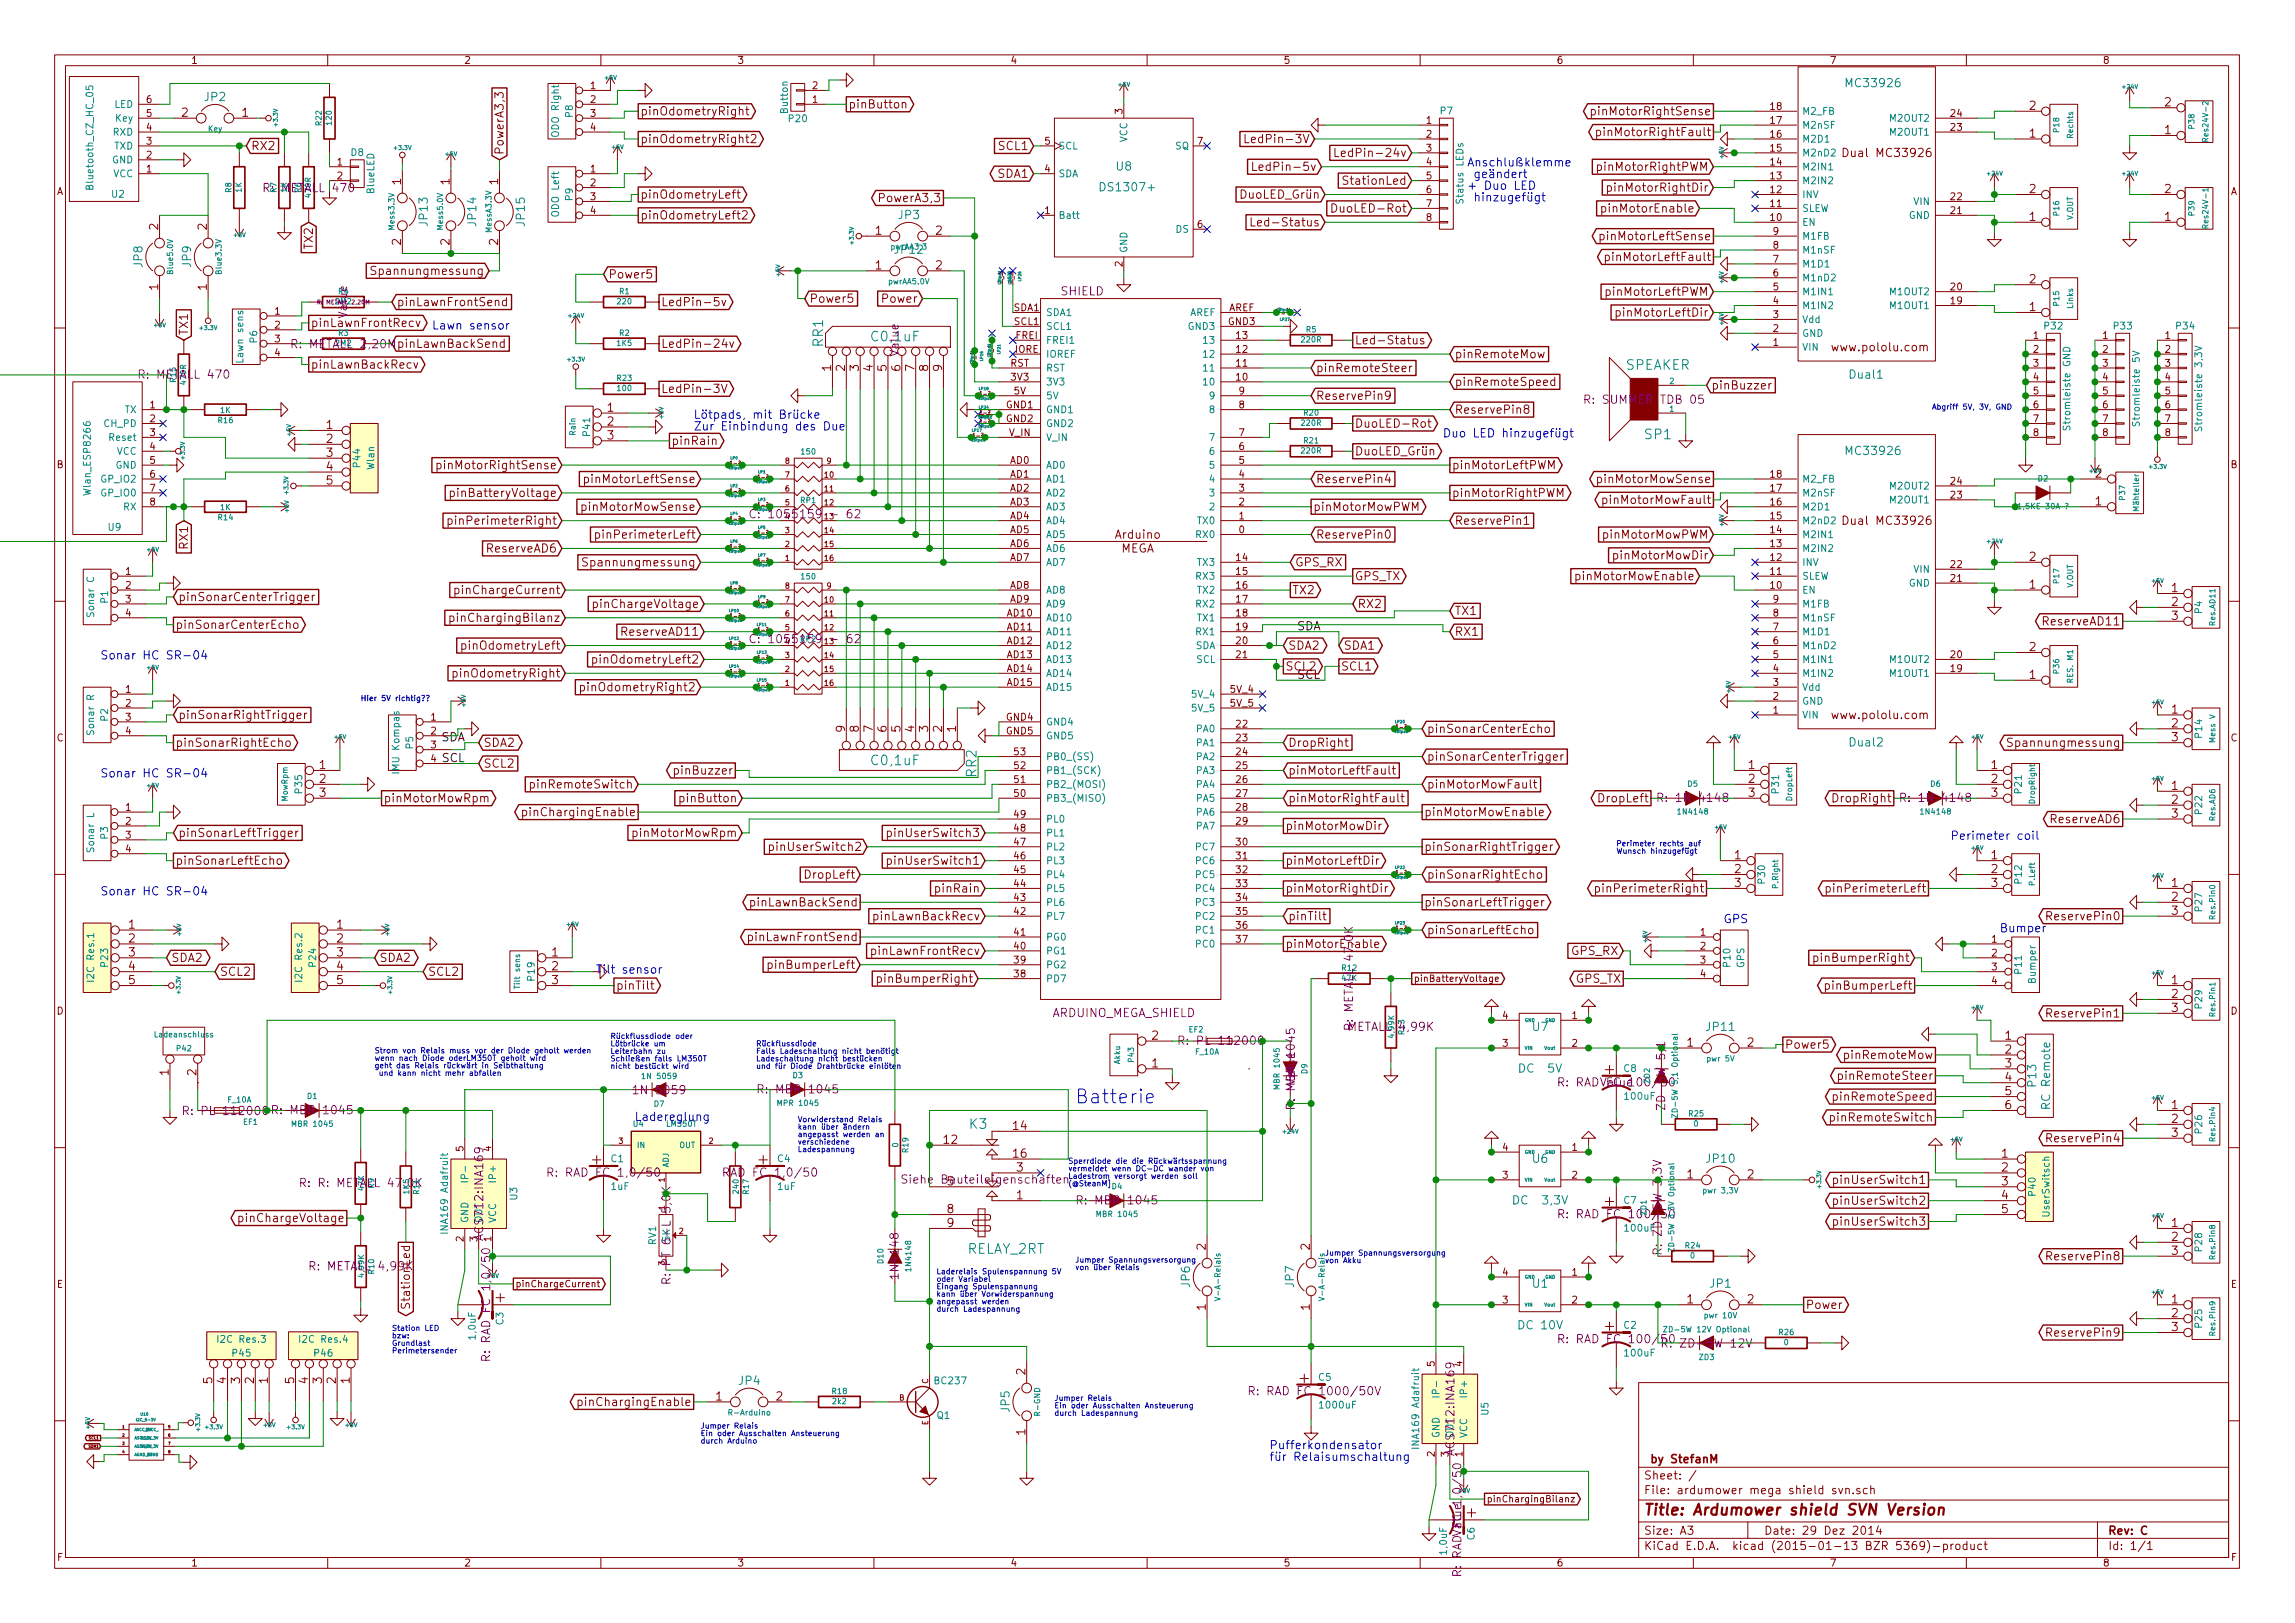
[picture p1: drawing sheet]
<svg xmlns="http://www.w3.org/2000/svg" width="420mm" height="297mm" viewBox="0 0 420 297" stroke-linecap="round" stroke-linejoin="round" font-family="sans-serif">
<defs><g id="words">
<text font-size="3.5" fill="#0000c2" x="196.8" y="202">Batterie</text>
<g font-size="2.8" fill="#840000">
<text x="293.8" y="196.6">+</text>
<text x="108.4" y="213.1">+</text>
<text x="138.9" y="213.1">+</text>
<text x="293.8" y="220.8">+</text>
<text x="92.5" y="238.3" transform="rotate(-90 92.5 238.3)">+</text>
<text x="293.8" y="243.6">+</text>
<text x="237.9" y="253.1">+</text>
<text x="270.3" y="277.7" transform="rotate(-90 270.3 277.7)">+</text>
<text x="301" y="277.3">Title: Ardumower shield SVN Version</text>
</g>
<g font-size="2.5" fill="#008484">
<text x="150.7" y="63.4" transform="rotate(-90 150.7 63.4)">RR1</text>
<text x="159.7" y="62.5">C0,1uF</text>
<text x="297.5" y="67.7">SPEAKER</text>
<text x="301.2" y="80.4">SP1</text>
<text x="159.7" y="140">C0,1uF</text>
<text x="177.5" y="206.6">K3</text>
<text x="176.9" y="229.4">RELAY_2RT</text>
</g>
<text font-size="2.5" fill="#008400" x="178.8" y="142.2" transform="rotate(-90 178.8 142.2)">RR2</text>
<g font-size="2.1" fill="#008484">
<text x="338.3" y="16">MC33926</text>
<text x="37.5" y="18.5">JP2</text>
<text x="201.9" y="35">DS1307+</text>
<text x="204.4" y="31.2">U8</text>
<text x="78.3" y="41.2" transform="rotate(-90 78.3 41.2)">JP13</text>
<text x="87.2" y="41.2" transform="rotate(-90 87.2 41.2)">JP14</text>
<text x="96.1" y="41.2" transform="rotate(-90 96.1 41.2)">JP15</text>
<text x="164.5" y="40.1">JP3</text>
<text x="163.9" y="46.4">JP12</text>
<text x="26.1" y="48.9" transform="rotate(-90 26.1 48.9)">JP8</text>
<text x="35" y="48.9" transform="rotate(-90 35 48.9)">JP9</text>
<text x="338.7" y="69.3">Dual1</text>
<text x="338.3" y="83.3">MC33926</text>
<text x="338.7" y="136.6">Dual2</text>
<text x="280.6" y="188.7">U7</text>
<text x="312.5" y="188.7">JP11</text>
<text x="278.5" y="196.3">DC 5V</text>
<text x="372.8" y="198.8" transform="rotate(-90 372.8 198.8)">P13</text>
<text x="375.3" y="202.6" transform="rotate(-90 375.3 202.6)">RC Remote</text>
<text x="280.6" y="212.8">U6</text>
<text x="312.5" y="212.8">JP10</text>
<text x="277.6" y="220.4">DC 3,3V</text>
<text x="217.9" y="235.6" transform="rotate(-90 217.9 235.6)">JP6</text>
<text x="236.9" y="235.6" transform="rotate(-90 236.9 235.6)">JP7</text>
<text x="280.6" y="235.7">U1</text>
<text x="313.1" y="235.7">JP1</text>
<text x="278.2" y="243.3">DC 10V</text>
<text x="135.3" y="253.5">JP4</text>
<text x="184.8" y="258.4" transform="rotate(-90 184.8 258.4)">JP5</text>
</g>
<g font-size="2.1" fill="#840000">
<text x="33.2" y="21.4">2</text>
<text x="44.3" y="21.4">1</text>
<text x="117.2" y="21.1">pinOdometryRight</text>
<text x="155.3" y="19.8">pinButton</text>
<text x="292.5" y="21.1">pinMotorRightSense</text>
<text x="371.5" y="20.1">2</text>
<text x="396.3" y="19.5">2</text>
<text x="46" y="27.5">RX2</text>
<text x="92.2" y="28.3" transform="rotate(-90 92.2 28.3)">PowerA3,3</text>
<text x="117.2" y="26.2">pinOdometryRight2</text>
<text x="182.9" y="27.5">SCL1</text>
<text x="229.4" y="26.2">LedPin-3V</text>
<text x="246.2" y="28.7">LedPin-24v</text>
<text x="293.7" y="24.9">pinMotorRightFault</text>
<text x="338.3" y="28.7">Dual MC33926</text>
<text x="371.5" y="25.2">1</text>
<text x="396.3" y="24.5">1</text>
<text x="73.4" y="33.8" transform="rotate(-90 73.4 33.8)">1</text>
<text x="82.3" y="33.8" transform="rotate(-90 82.3 33.8)">1</text>
<text x="91.2" y="33.8" transform="rotate(-90 91.2 33.8)">1</text>
<text x="182.7" y="32.5">SDA1</text>
<text x="230.9" y="31.3">LedPin-5v</text>
<text x="246.6" y="33.8">StationLed</text>
<text x="293.1" y="31.3">pinMotorRightPWM</text>
<text x="295.3" y="35.1">pinMotorRightDir</text>
<text x="371.5" y="35.3">2</text>
<text x="396.3" y="35.3">2</text>
<text x="117.2" y="36.4">pinOdometryLeft</text>
<text x="117.2" y="40.2">pinOdometryLeft2</text>
<text x="161.5" y="37">PowerA3,3</text>
<text x="227" y="36.4">DuoLED_Grün</text>
<text x="230.7" y="41.4">Led-Status</text>
<text x="244.9" y="38.9">DuoLED-Rot</text>
<text x="294.2" y="38.9">pinMotorEnable</text>
<text x="371.5" y="40.4">1</text>
<text x="396.3" y="40.4">1</text>
<text x="29" y="42.1" transform="rotate(-90 29 42.1)">2</text>
<text x="37.8" y="42.1" transform="rotate(-90 37.8 42.1)">2</text>
<text x="57.3" y="45.5" transform="rotate(-90 57.3 45.5)">TX2</text>
<text x="73.4" y="44.9" transform="rotate(-90 73.4 44.9)">2</text>
<text x="82.3" y="44.9" transform="rotate(-90 82.3 44.9)">2</text>
<text x="91.2" y="44.9" transform="rotate(-90 91.2 44.9)">2</text>
<text x="160.2" y="43">1</text>
<text x="171.3" y="43">2</text>
<text x="294.1" y="44">pinMotorLeftSense</text>
<text x="295.2" y="47.8">pinMotorLeftFault</text>
<text x="29" y="53.1" transform="rotate(-90 29 53.1)">1</text>
<text x="37.8" y="53.1" transform="rotate(-90 37.8 53.1)">1</text>
<text x="68.9" y="50.3">Spannungmessung</text>
<text x="111.4" y="51">Power5</text>
<text x="160.2" y="49.3">1</text>
<text x="171.3" y="49.3">2</text>
<text x="371.5" y="51.9">2</text>
<text x="56.9" y="59.9">pinLawnFrontRecv</text>
<text x="72.7" y="56">pinLawnFrontSend</text>
<text x="121.1" y="56">LedPin-5v</text>
<text x="148.2" y="55.4">Power5</text>
<text x="161.6" y="55.4">Power</text>
<text x="294.6" y="54.1">pinMotorLeftPWM</text>
<text x="296.8" y="57.9">pinMotorLeftDir</text>
<text x="371.5" y="56.9">1</text>
<text x="34.4" y="61.4" transform="rotate(-90 34.4 61.4)">TX1</text>
<text x="121.1" y="63.7">LedPin-24v</text>
<text x="248.1" y="63">Led-Status</text>
<text x="266.3" y="65.6">pinRemoteMow</text>
<text x="335.7" y="64.3">www.pololu.com</text>
<text x="56.9" y="67.5">pinLawnBackRecv</text>
<text x="121.1" y="71.9">LedPin-3V</text>
<text x="152.1" y="67.9" transform="rotate(-90 152.1 67.9)">1</text>
<text x="154.7" y="67.9" transform="rotate(-90 154.7 67.9)">2</text>
<text x="157.2" y="67.9" transform="rotate(-90 157.2 67.9)">3</text>
<text x="159.8" y="67.9" transform="rotate(-90 159.8 67.9)">4</text>
<text x="162.3" y="67.9" transform="rotate(-90 162.3 67.9)">5</text>
<text x="164.8" y="67.9" transform="rotate(-90 164.8 67.9)">6</text>
<text x="167.4" y="67.9" transform="rotate(-90 167.4 67.9)">7</text>
<text x="169.9" y="67.9" transform="rotate(-90 169.9 67.9)">8</text>
<text x="172.5" y="67.9" transform="rotate(-90 172.5 67.9)">9</text>
<text x="240.9" y="68.1">pinRemoteSteer</text>
<text x="266.3" y="70.6">pinRemoteSpeed</text>
<text x="313.3" y="71.3">pinBuzzer</text>
<text x="111.2" y="75.3">1</text>
<text x="111.2" y="77.9">2</text>
<text x="240.9" y="73.2">ReservePin9</text>
<text x="266.3" y="75.7">ReservePin8</text>
<text x="59.7" y="78.5">1</text>
<text x="59.7" y="81.1">2</text>
<text x="59.7" y="83.6">3</text>
<text x="111.2" y="80.4">3</text>
<text x="123" y="81.4">pinRain</text>
<text x="248.1" y="78.3">DuoLED-Rot</text>
<text x="248.1" y="83.3">DuoLED_Grün</text>
<text x="59.7" y="86.1">4</text>
<text x="59.7" y="88.7">5</text>
<text x="81.2" y="85.9">pinMotorRightSense</text>
<text x="108.1" y="88.4">pinMotorLeftSense</text>
<text x="240.9" y="88.4">ReservePin4</text>
<text x="265.8" y="85.9">pinMotorLeftPWM</text>
<text x="293.2" y="88.4">pinMotorMowSense</text>
<text x="383.6" y="87.4">2</text>
<text x="83.8" y="91">pinBatteryVoltage</text>
<text x="107.3" y="93.5">pinMotorMowSense</text>
<text x="140" y="94.9">C: 1055159 - 62</text>
<text x="240.4" y="93.5">pinMotorMowPWM</text>
<text x="265.8" y="91">pinMotorRightPWM</text>
<text x="294.4" y="92.2">pinMotorMowFault</text>
<text x="383.6" y="92.5">1</text>
<text x="34.4" y="100.3" transform="rotate(-90 34.4 100.3)">RX1</text>
<text x="83.6" y="96">pinPerimeterRight</text>
<text x="89.5" y="101.1">ReserveAD6</text>
<text x="110.5" y="98.6">pinPerimeterLeft</text>
<text x="204.2" y="98.6">Arduino</text>
<text x="205.1" y="101.1">MEGA</text>
<text x="240.9" y="98.6">ReservePin0</text>
<text x="266.3" y="96">ReservePin1</text>
<text x="293.8" y="98.6">pinMotorMowPWM</text>
<text x="338.3" y="96">Dual MC33926</text>
<text x="107.7" y="103.7">Spannungmessung</text>
<text x="237.1" y="103.7">GPS_RX</text>
<text x="248.1" y="106.2">GPS_TX</text>
<text x="289.5" y="106.2">pinMotorMowEnable</text>
<text x="296" y="102.4">pinMotorMowDir</text>
<text x="371.5" y="107.7">1</text>
<text x="371.5" y="102.7">2</text>
<text x="32.7" y="110">pinSonarCenterTrigger</text>
<text x="83.8" y="113.8">pinChargingBilanz</text>
<text x="84.4" y="108.7">pinChargeCurrent</text>
<text x="109.8" y="111.3">pinChargeVoltage</text>
<text x="236.6" y="108.7">TX2</text>
<text x="248.6" y="111.3">RX2</text>
<text x="266.3" y="112.6">TX1</text>
<text x="397.6" y="108.4">1</text>
<text x="397.6" y="110.9">2</text>
<text x="397.6" y="113.4">3</text>
<text x="32.2" y="115.1">pinSonarCenterEcho</text>
<text x="85.5" y="118.9">pinOdometryLeft</text>
<text x="114.3" y="116.4">ReserveAD11</text>
<text x="140" y="117.7">C: 1055159 - 62</text>
<text x="235.9" y="118.9">SDA2</text>
<text x="246" y="118.9">SDA1</text>
<text x="266.3" y="116.4">RX1</text>
<text x="371.5" y="119.2">2</text>
<text x="374.5" y="114.5">ReserveAD11</text>
<text x="83.9" y="124">pinOdometryRight</text>
<text x="109.7" y="121.4">pinOdometryLeft2</text>
<text x="235.4" y="122.7">SCL2</text>
<text x="245.5" y="122.7">SCL1</text>
<text x="371.5" y="124.2">1</text>
<text x="32.7" y="131.6">pinSonarRightTrigger</text>
<text x="107.5" y="126.5">pinOdometryRight2</text>
<text x="335.7" y="131.6">www.pololu.com</text>
<text x="397.6" y="130.6">1</text>
<text x="32.2" y="136.7">pinSonarRightEcho</text>
<text x="88.5" y="136.7">SDA2</text>
<text x="154.7" y="134" transform="rotate(-90 154.7 134)">9</text>
<text x="157.2" y="134" transform="rotate(-90 157.2 134)">8</text>
<text x="159.8" y="134" transform="rotate(-90 159.8 134)">7</text>
<text x="162.3" y="134" transform="rotate(-90 162.3 134)">6</text>
<text x="164.8" y="134" transform="rotate(-90 164.8 134)">5</text>
<text x="167.4" y="134" transform="rotate(-90 167.4 134)">4</text>
<text x="169.9" y="134" transform="rotate(-90 169.9 134)">3</text>
<text x="172.5" y="134" transform="rotate(-90 172.5 134)">2</text>
<text x="175" y="134" transform="rotate(-90 175 134)">1</text>
<text x="235.9" y="136.7">DropRight</text>
<text x="261.3" y="134.1">pinSonarCenterEcho</text>
<text x="368.5" y="136.7">Spannungmessung</text>
<text x="397.6" y="133.1">2</text>
<text x="397.6" y="135.7">3</text>
<text x="58.5" y="140.8">1</text>
<text x="58.5" y="143.3">2</text>
<text x="88.5" y="140.5">SCL2</text>
<text x="124.1" y="141.8">pinBuzzer</text>
<text x="235.9" y="141.8">pinMotorLeftFault</text>
<text x="261.3" y="139.2">pinSonarCenterTrigger</text>
<text x="320.1" y="140.8">1</text>
<text x="320.1" y="143.3">2</text>
<text x="364.5" y="140.8">1</text>
<text x="364.5" y="143.3">2</text>
<text x="58.5" y="145.8">3</text>
<text x="70.3" y="146.8">pinMotorMowRpm</text>
<text x="97" y="149.4">pinChargingEnable</text>
<text x="98.1" y="144.3">pinRemoteSwitch</text>
<text x="124.9" y="146.8">pinButton</text>
<text x="235.9" y="146.8">pinMotorRightFault</text>
<text x="260.8" y="149.4">pinMotorMowEnable</text>
<text x="261.3" y="144.3">pinMotorMowFault</text>
<text x="293" y="146.8">DropLeft</text>
<text x="320.1" y="145.8">3</text>
<text x="335.9" y="146.8">DropRight</text>
<text x="364.5" y="145.8">3</text>
<text x="397.6" y="144.6">1</text>
<text x="397.6" y="147.1">2</text>
<text x="397.6" y="149.6">3</text>
<text x="32.7" y="153.2">pinSonarLeftTrigger</text>
<text x="116.5" y="153.2">pinMotorMowRpm</text>
<text x="141.9" y="155.7">pinUserSwitch2</text>
<text x="163.5" y="153.2">pinUserSwitch3</text>
<text x="235.4" y="151.9">pinMotorMowDir</text>
<text x="260.8" y="155.7">pinSonarRightTrigger</text>
<text x="375.7" y="150.7">ReserveAD6</text>
<text x="32.2" y="158.3">pinSonarLeftEcho</text>
<text x="147.7" y="160.8">DropLeft</text>
<text x="163.5" y="158.3">pinUserSwitch1</text>
<text x="235.4" y="158.3">pinMotorLeftDir</text>
<text x="261.3" y="160.8">pinSonarRightEcho</text>
<text x="317.6" y="157.3">1</text>
<text x="317.6" y="159.8">2</text>
<text x="364.5" y="157.3">1</text>
<text x="364.5" y="159.8">2</text>
<text x="138.2" y="165.9">pinLawnBackSend</text>
<text x="171.7" y="163.4">pinRain</text>
<text x="235.4" y="163.4">pinMotorRightDir</text>
<text x="260.8" y="165.9">pinSonarLeftTrigger</text>
<text x="293.6" y="163.4">pinPerimeterRight</text>
<text x="317.6" y="162.3">3</text>
<text x="335.8" y="163.4">pinPerimeterLeft</text>
<text x="364.5" y="162.3">3</text>
<text x="397.6" y="162.3">1</text>
<text x="397.6" y="164.9">2</text>
<text x="397.6" y="167.4">3</text>
<text x="23.5" y="170">1</text>
<text x="23.5" y="172.5">2</text>
<text x="61.6" y="170">1</text>
<text x="61.6" y="172.5">2</text>
<text x="137.8" y="172.2">pinLawnFrontSend</text>
<text x="160.7" y="168.4">pinLawnBackRecv</text>
<text x="235.9" y="168.4">pinTilt</text>
<text x="261.3" y="171">pinSonarLeftEcho</text>
<text x="375.5" y="168.4">ReservePin0</text>
<text x="23.5" y="175">3</text>
<text x="23.5" y="177.6">4</text>
<text x="31.4" y="176.1">SDA2</text>
<text x="40.3" y="178.6">SCL2</text>
<text x="61.6" y="175">3</text>
<text x="61.6" y="177.6">4</text>
<text x="69.5" y="176.1">SDA2</text>
<text x="78.4" y="178.6">SCL2</text>
<text x="101" y="175">1</text>
<text x="101" y="177.6">2</text>
<text x="141.5" y="177.3">pinBumperLeft</text>
<text x="160.3" y="174.8">pinLawnFrontRecv</text>
<text x="161.5" y="179.9">pinBumperRight</text>
<text x="287.7" y="174.8">GPS_RX</text>
<text x="288.4" y="179.9">GPS_TX</text>
<text x="333" y="176.1">pinBumperRight</text>
<text x="23.5" y="180.1">5</text>
<text x="61.6" y="180.1">5</text>
<text x="101" y="180.1">3</text>
<text x="112.8" y="181.1">pinTilt</text>
<text x="335" y="181.1">pinBumperLeft</text>
<text x="397.6" y="180.1">1</text>
<text x="397.6" y="182.7">2</text>
<text x="397.6" y="185.2">3</text>
<text x="210.9" y="190.3">2</text>
<text x="308.8" y="191.6">1</text>
<text x="319.9" y="191.6">2</text>
<text x="326.8" y="191.9">Power5</text>
<text x="367.1" y="190.3">1</text>
<text x="375.5" y="186.2">ReservePin1</text>
<text x="30.9" y="196.8" transform="rotate(-90 30.9 196.8)">1</text>
<text x="35.9" y="196.8" transform="rotate(-90 35.9 196.8)">2</text>
<text x="210.9" y="195.4">1</text>
<text x="337.6" y="197.6">pinRemoteSteer</text>
<text x="338.3" y="193.8">pinRemoteMow</text>
<text x="367.1" y="192.8">2</text>
<text x="367.1" y="195.4">3</text>
<text x="367.1" y="197.9">4</text>
<text x="336.6" y="201.5">pinRemoteSpeed</text>
<text x="367.1" y="200.4">5</text>
<text x="367.1" y="203">6</text>
<text x="397.6" y="203">1</text>
<text x="172.8" y="209.3">12</text>
<text x="185.5" y="206.8">14</text>
<text x="336.1" y="205.3">pinRemoteSwitch</text>
<text x="375.5" y="209.1">ReservePin4</text>
<text x="397.6" y="205.5">2</text>
<text x="397.6" y="208.1">3</text>
<text x="185.5" y="211.9">16</text>
<text x="186.1" y="214.4">3</text>
<text x="308.8" y="215.7">1</text>
<text x="319.9" y="215.7">2</text>
<text x="366.4" y="211.9">1</text>
<text x="366.4" y="214.4">2</text>
<text x="186.1" y="219.5">1</text>
<text x="336.7" y="216.7">pinUserSwitch1</text>
<text x="336.7" y="220.5">pinUserSwitch2</text>
<text x="366.4" y="217">3</text>
<text x="366.4" y="219.5">4</text>
<text x="44.9" y="223.7">pinChargeVoltage</text>
<text x="173.4" y="222">8</text>
<text x="173.4" y="224.6">9</text>
<text x="336.7" y="224.3">pinUserSwitch3</text>
<text x="366.4" y="222">5</text>
<text x="397.6" y="224.6">1</text>
<text x="397.6" y="227.1">2</text>
<text x="220.7" y="228.8" transform="rotate(-90 220.7 228.8)">2</text>
<text x="239.8" y="228.8" transform="rotate(-90 239.8 228.8)">2</text>
<text x="375.5" y="230.7">ReservePin8</text>
<text x="397.6" y="229.7">3</text>
<text x="75.1" y="238.7" transform="rotate(-90 75.1 238.7)">StationLed</text>
<text x="220.7" y="239.8" transform="rotate(-90 220.7 239.8)">1</text>
<text x="239.8" y="239.8" transform="rotate(-90 239.8 239.8)">1</text>
<text x="308.8" y="238.5">1</text>
<text x="319.9" y="238.5">2</text>
<text x="330.6" y="239.6">Power</text>
<text x="397.6" y="238.5">1</text>
<text x="375.5" y="244.6">ReservePin9</text>
<text x="397.6" y="241.1">2</text>
<text x="397.6" y="243.6">3</text>
<text x="187.7" y="251.6" transform="rotate(-90 187.7 251.6)">2</text>
<text x="38.9" y="253.2" transform="rotate(-90 38.9 253.2)">5</text>
<text x="41.4" y="253.2" transform="rotate(-90 41.4 253.2)">4</text>
<text x="43.9" y="253.2" transform="rotate(-90 43.9 253.2)">3</text>
<text x="46.5" y="253.2" transform="rotate(-90 46.5 253.2)">2</text>
<text x="49" y="253.2" transform="rotate(-90 49 253.2)">1</text>
<text x="53.8" y="253.2" transform="rotate(-90 53.8 253.2)">5</text>
<text x="56.4" y="253.2" transform="rotate(-90 56.4 253.2)">4</text>
<text x="58.9" y="253.2" transform="rotate(-90 58.9 253.2)">3</text>
<text x="61.5" y="253.2" transform="rotate(-90 61.5 253.2)">2</text>
<text x="64" y="253.2" transform="rotate(-90 64 253.2)">1</text>
<text x="107.1" y="257.3">pinChargingEnable</text>
<text x="131" y="256.3">1</text>
<text x="142.1" y="256.3">2</text>
<text x="187.7" y="262.7" transform="rotate(-90 187.7 262.7)">1</text>
<text x="301.6" y="267.8">by StefanM</text>
<text x="301" y="273.5">File: ardumower mega shield svn.sch</text>
<text x="301" y="270.8">Sheet: /</text>
<text x="301" y="280.9">Size: A3</text>
<text x="323" y="280.9">Date: 29 Dez 2014</text>
<text x="386" y="280.9">Rev: C</text>
<text x="301" y="283.7">KiCad E.D.A. kicad (2015-01-13 BZR 5369)-product</text>
<text x="386" y="283.7">Id: 1/1</text>
</g>
<g font-size="2.1" fill="#008400">
<text x="48.7" y="35.2">R: METALL 470</text>
<text x="53.9" y="63.7">R: METALL 2,20M pinLawnBackSend</text>
<text x="80.6" y="135.7">SDA</text>
<text x="80.8" y="139.5">SCL</text>
<text x="237.1" y="202.1" transform="rotate(-90 237.1 202.1)">R: MBR 1045</text>
<text x="304.2" y="228.3" transform="rotate(-90 304.2 228.3)">R: ZD-5W 3,3V</text>
</g>
<g font-size="2.1" fill="#0000c2">
<text x="268.6" y="30.5">Anschlußklemme</text>
<text x="268.6" y="34.7">+ Duo LED</text>
<text x="269.2" y="32.6">geändert</text>
<text x="269.2" y="36.9">hinzugefügt</text>
<text x="80.4" y="60.3">Lawn sensor</text>
<text x="127" y="76.6">Lötpads, mit Brücke</text>
<text x="127" y="78.8">Zur Einbindung des Due</text>
<text x="264.2" y="80">Duo LED hinzugefügt</text>
<text x="21.8" y="120.7">Sonar HC SR-04</text>
<text x="21.8" y="142.3">Sonar HC SR-04</text>
<text x="359.3" y="153.7">Perimeter coil</text>
<text x="21.8" y="163.9">Sonar HC SR-04</text>
<text x="315.6" y="168.9">GPS</text>
<text x="366.6" y="170.6">Bumper</text>
<text x="110.5" y="178.2">Tilt sensor</text>
<text x="116.2" y="205.1">Ladereglung</text>
<text x="232.4" y="265.2">Pufferkondensator</text>
<text x="232.4" y="267.4">für Relaisumschaltung</text>
</g>
<g font-size="2.1" fill="#840084">
<text x="63.6" y="58.1" transform="rotate(-90 63.6 58.1)">Value</text>
<text x="194.2" y="54.1">SHIELD</text>
<text x="164.5" y="65.1" transform="rotate(-90 164.5 65.1)">Value</text>
<text x="25.9" y="69.3">R: METALL 470</text>
<text x="290.9" y="73.9">R: SUMMER TDB 05</text>
<text x="304.5" y="146.8">R: 1N 4148</text>
<text x="348.9" y="146.8">R: 1N 4148</text>
<text x="235.4" y="173.5">pinMotorEnable</text>
<text x="192.5" y="186.1">ARDUINO_MEGA_SHIELD</text>
<text x="216.9" y="191.2">R: PL 112000</text>
<text x="247.2" y="188.7">METALL 4,99K</text>
<text x="247.7" y="187.9" transform="rotate(-90 247.7 187.9)">R: METALL 47,0K</text>
<text x="50.7" y="203.9">R: MBR 1045</text>
<text x="116.6" y="200.3">1N 5059</text>
<text x="139.6" y="200.1">R: MBR 1045</text>
<text x="237.1" y="198.4" transform="rotate(-90 237.1 198.4)">Value</text>
<text x="286.9" y="198.8">R: RAD FC 100/50</text>
<text x="293.1" y="198.8">Value</text>
<text x="304.9" y="202" transform="rotate(-90 304.9 202)">ZD-5W 5,1</text>
<text x="34.7" y="204.1">R: PL 112000</text>
<text x="101.8" y="215.4">R: RAD FC 1,0/50</text>
<text x="133.7" y="215.4">RAD FC 1,0/50</text>
<text x="55.8" y="217.3">R: R: METALL 47,0K</text>
<text x="166.5" y="216.6">Siehe Bauteileigenschaften</text>
<text x="173.4" y="217">5</text>
<text x="198" y="220.4">R: MBR 1045</text>
<text x="88.5" y="226.4" transform="rotate(-90 88.5 226.4)">ACS712:INA169</text>
<text x="286.9" y="223">R: RAD FC 100/50</text>
<text x="57.2" y="232.5">R: METALL 4,99K</text>
<text x="122.8" y="233.3" transform="rotate(-90 122.8 233.3)">R: PT 6-L 5,0K</text>
<text x="164.5" y="233.6" transform="rotate(-90 164.5 233.6)">1N4148</text>
<text x="286.9" y="245.8">R: RAD FC 100/50</text>
<text x="89.7" y="247.5" transform="rotate(-90 89.7 247.5)">R: RAD FC 1,0/50</text>
<text x="305.4" y="246.6">R: ZD-5W 12V</text>
<text x="230.1" y="255.4">R: RAD FC 1000/50V</text>
<text x="266.3" y="265.8" transform="rotate(-90 266.3 265.8)">ACS712:INA169</text>
<text x="267.5" y="281" transform="rotate(-90 267.5 281)">Value</text>
<text x="267.5" y="286.8" transform="rotate(-90 267.5 286.8)">R: RAD FC 1,0/50</text>
</g>
<g font-size="2.1">
<text x="237.5" y="115.4">SDA</text>
<text x="237.5" y="124.2">SCL</text>
</g>
<g font-size="1.8" fill="#840000">
<text x="35" y="11.7">1</text>
<text x="85" y="11.7">2</text>
<text x="135" y="11.7">3</text>
<text x="185" y="11.7">4</text>
<text x="235" y="11.7">5</text>
<text x="285" y="11.7">6</text>
<text x="335" y="11.7">7</text>
<text x="385" y="11.7">8</text>
<text x="108.1" y="16.3">1</text>
<text x="148.7" y="16.3">2</text>
<text x="26.8" y="23.9">4</text>
<text x="26.8" y="21.4">5</text>
<text x="26.8" y="18.8">6</text>
<text x="108.1" y="18.8">2</text>
<text x="108.1" y="21.4">3</text>
<text x="108.1" y="23.9">4</text>
<text x="148.7" y="18.8">1</text>
<text x="205.5" y="20.8" transform="rotate(-90 205.5 20.8)">3</text>
<text x="261.1" y="22.6">1</text>
<text x="324.2" y="22.6">17</text>
<text x="324.2" y="20.1">18</text>
<text x="357.2" y="23.9">23</text>
<text x="357.2" y="21.4">24</text>
<text x="26.8" y="29">2</text>
<text x="26.8" y="26.5">3</text>
<text x="191.3" y="26.5">5</text>
<text x="219.2" y="26.5">7</text>
<text x="261.1" y="25.2">2</text>
<text x="261.1" y="27.7">3</text>
<text x="324.2" y="27.7">15</text>
<text x="324.2" y="25.2">16</text>
<text x="10.4" y="35.7">A</text>
<text x="26.8" y="31.5">1</text>
<text x="61.7" y="30.3">1</text>
<text x="61.7" y="32.8">2</text>
<text x="108.1" y="31.5">1</text>
<text x="108.1" y="34.1">2</text>
<text x="191.3" y="31.5">4</text>
<text x="261.1" y="30.3">4</text>
<text x="261.1" y="32.8">5</text>
<text x="261.1" y="35.3">6</text>
<text x="324.2" y="35.3">12</text>
<text x="324.2" y="32.8">13</text>
<text x="324.2" y="30.3">14</text>
<text x="408.4" y="35.7">A</text>
<text x="108.1" y="36.6">3</text>
<text x="108.1" y="39.2">4</text>
<text x="191.3" y="39.2">1</text>
<text x="219.2" y="41.7">6</text>
<text x="261.1" y="37.9">7</text>
<text x="261.1" y="40.4">8</text>
<text x="324.2" y="40.4">10</text>
<text x="324.2" y="37.9">11</text>
<text x="357.2" y="39.2">21</text>
<text x="357.2" y="36.6">22</text>
<text x="324.6" y="45.5">8</text>
<text x="324.6" y="43">9</text>
<text x="205.5" y="48.8" transform="rotate(-90 205.5 48.8)">2</text>
<text x="324.6" y="53.1">5</text>
<text x="324.6" y="50.6">6</text>
<text x="324.6" y="48">7</text>
<text x="357.2" y="53.1">20</text>
<text x="50.3" y="57.6">1</text>
<text x="185.6" y="56.9">SDA1</text>
<text x="185.7" y="59.5">SCL1</text>
<text x="224.9" y="59.5">GND3</text>
<text x="224.9" y="56.9">AREF</text>
<text x="324.6" y="58.2">3</text>
<text x="324.6" y="55.7">4</text>
<text x="357.2" y="55.7">19</text>
<text x="50.3" y="60.1">2</text>
<text x="50.3" y="62.6">3</text>
<text x="50.3" y="65.2">4</text>
<text x="185.8" y="64.6">IORE</text>
<text x="186" y="62">FREI</text>
<text x="226.4" y="64.6">12</text>
<text x="226.4" y="62">13</text>
<text x="324.6" y="63.3">1</text>
<text x="324.6" y="60.7">2</text>
<text x="372.3" y="62">1</text>
<text x="372.3" y="64.6">2</text>
<text x="385" y="62">1</text>
<text x="385" y="64.6">2</text>
<text x="396.4" y="62">1</text>
<text x="396.4" y="64.6">2</text>
<text x="184.9" y="67.1">RST</text>
<text x="185.1" y="69.6">3V3</text>
<text x="226.4" y="69.6">10</text>
<text x="226.4" y="67.1">11</text>
<text x="372.3" y="67.1">3</text>
<text x="372.3" y="69.6">4</text>
<text x="385" y="67.1">3</text>
<text x="385" y="69.6">4</text>
<text x="396.4" y="67.1">3</text>
<text x="396.4" y="69.6">4</text>
<text x="27.5" y="74.7">1</text>
<text x="27.5" y="77.3">2</text>
<text x="184.3" y="74.7">GND1</text>
<text x="184.3" y="77.3">GND2</text>
<text x="185.6" y="72.2">5V</text>
<text x="226.8" y="74.7">8</text>
<text x="226.8" y="72.2">9</text>
<text x="372.3" y="72.2">5</text>
<text x="372.3" y="74.7">6</text>
<text x="372.3" y="77.3">7</text>
<text x="385" y="72.2">5</text>
<text x="385" y="74.7">6</text>
<text x="385" y="77.3">7</text>
<text x="396.4" y="72.2">5</text>
<text x="396.4" y="74.7">6</text>
<text x="396.4" y="77.3">7</text>
<text x="27.5" y="79.8">3</text>
<text x="27.5" y="82.3">4</text>
<text x="184.7" y="79.8">V_IN</text>
<text x="226.8" y="82.3">6</text>
<text x="226.8" y="79.8">7</text>
<text x="372.3" y="79.8">8</text>
<text x="385" y="79.8">8</text>
<text x="396.4" y="79.8">8</text>
<text x="10.4" y="85.7">B</text>
<text x="27.5" y="84.9">5</text>
<text x="27.5" y="87.4">6</text>
<text x="27.5" y="90">7</text>
<text x="184.9" y="84.9">AD0</text>
<text x="184.9" y="87.4">AD1</text>
<text x="184.9" y="90">AD2</text>
<text x="226.8" y="90">3</text>
<text x="226.8" y="87.4">4</text>
<text x="226.8" y="84.9">5</text>
<text x="324.2" y="90">17</text>
<text x="324.2" y="87.4">18</text>
<text x="357.2" y="88.7">24</text>
<text x="408.4" y="85.7">B</text>
<text x="27.5" y="92.5">8</text>
<text x="184.9" y="92.5">AD3</text>
<text x="184.9" y="95">AD4</text>
<text x="226.8" y="95">1</text>
<text x="226.8" y="92.5">2</text>
<text x="324.2" y="95">15</text>
<text x="324.2" y="92.5">16</text>
<text x="357.2" y="91.2">23</text>
<text x="184.9" y="97.6">AD5</text>
<text x="184.9" y="100.1">AD6</text>
<text x="226.8" y="97.6">0</text>
<text x="324.2" y="100.1">13</text>
<text x="324.2" y="97.6">14</text>
<text x="23" y="105.2">1</text>
<text x="23" y="107.7">2</text>
<text x="184.9" y="102.7">AD7</text>
<text x="184.9" y="107.7">AD8</text>
<text x="226.4" y="102.7">14</text>
<text x="226.4" y="105.2">15</text>
<text x="226.4" y="107.7">16</text>
<text x="324.2" y="107.7">10</text>
<text x="324.2" y="105.2">11</text>
<text x="324.2" y="102.7">12</text>
<text x="357.2" y="106.5">21</text>
<text x="357.2" y="103.9">22</text>
<text x="23" y="110.3">3</text>
<text x="23" y="112.8">4</text>
<text x="184.4" y="112.8">AD10</text>
<text x="184.9" y="110.3">AD9</text>
<text x="226.4" y="110.3">17</text>
<text x="226.4" y="112.8">18</text>
<text x="324.6" y="112.8">8</text>
<text x="324.6" y="110.3">9</text>
<text x="184.4" y="115.4">AD11</text>
<text x="184.4" y="117.9">AD12</text>
<text x="226.4" y="117.9">20</text>
<text x="226.4" y="115.4">19</text>
<text x="324.6" y="117.9">6</text>
<text x="324.6" y="115.4">7</text>
<text x="184.4" y="120.4">AD13</text>
<text x="184.4" y="123">AD14</text>
<text x="184.4" y="125.5">AD15</text>
<text x="226.4" y="120.4">21</text>
<text x="324.6" y="125.5">3</text>
<text x="324.6" y="123">4</text>
<text x="324.6" y="120.4">5</text>
<text x="357.2" y="120.4">20</text>
<text x="357.2" y="123">19</text>
<text x="23" y="126.8">1</text>
<text x="23" y="129.3">2</text>
<text x="23" y="131.9">3</text>
<text x="78.9" y="131.9">1</text>
<text x="184.3" y="131.9">GND4</text>
<text x="225.3" y="126.8">5V_4</text>
<text x="225.3" y="129.3">5V_5</text>
<text x="324.6" y="130.6">1</text>
<text x="324.6" y="128.1">2</text>
<text x="10.4" y="135.7">C</text>
<text x="23" y="134.4">4</text>
<text x="78.9" y="134.4">2</text>
<text x="78.9" y="136.9">3</text>
<text x="184.3" y="134.4">GND5</text>
<text x="226.4" y="133.1">22</text>
<text x="226.4" y="135.7">23</text>
<text x="408.4" y="135.7">C</text>
<text x="78.9" y="139.5">4</text>
<text x="185.7" y="143.3">51</text>
<text x="185.7" y="140.8">52</text>
<text x="185.7" y="138.2">53</text>
<text x="226.4" y="138.2">24</text>
<text x="226.4" y="140.8">25</text>
<text x="226.4" y="143.3">26</text>
<text x="23" y="148.4">1</text>
<text x="185.7" y="145.8">50</text>
<text x="185.7" y="149.6">49</text>
<text x="226.4" y="145.8">27</text>
<text x="226.4" y="148.4">28</text>
<text x="23" y="150.9">2</text>
<text x="23" y="153.5">3</text>
<text x="23" y="156">4</text>
<text x="185.7" y="154.7">47</text>
<text x="185.7" y="152.2">48</text>
<text x="226.4" y="154.7">30</text>
<text x="226.4" y="150.9">29</text>
<text x="185.7" y="159.8">45</text>
<text x="185.7" y="157.3">46</text>
<text x="226.4" y="157.3">31</text>
<text x="226.4" y="159.8">32</text>
<text x="185.7" y="167.4">42</text>
<text x="185.7" y="164.9">43</text>
<text x="185.7" y="162.3">44</text>
<text x="226.4" y="162.3">33</text>
<text x="226.4" y="164.9">34</text>
<text x="226.4" y="167.4">35</text>
<text x="185.7" y="173.8">40</text>
<text x="185.7" y="171.2">41</text>
<text x="226.4" y="170">36</text>
<text x="226.4" y="172.5">37</text>
<text x="311.3" y="171.2">1</text>
<text x="311.3" y="173.8">2</text>
<text x="364.6" y="172.5">1</text>
<text x="185.7" y="178.9">38</text>
<text x="185.7" y="176.3">39</text>
<text x="311.3" y="176.3">3</text>
<text x="311.3" y="178.9">4</text>
<text x="364.6" y="175">2</text>
<text x="364.6" y="177.6">3</text>
<text x="10.4" y="185.7">D</text>
<text x="364.6" y="180.1">4</text>
<text x="408.4" y="185.7">D</text>
<text x="275.1" y="191.6">3</text>
<text x="275.1" y="186.5">4</text>
<text x="287.8" y="186.5">1</text>
<text x="287.8" y="191.6">2</text>
<text x="84.8" y="210.7" transform="rotate(-90 84.8 210.7)">5</text>
<text x="89.9" y="210.7" transform="rotate(-90 89.9 210.7)">4</text>
<text x="275.1" y="215.7">3</text>
<text x="275.1" y="210.6">4</text>
<text x="287.8" y="210.6">1</text>
<text x="287.8" y="215.7">2</text>
<text x="84.8" y="227.2" transform="rotate(-90 84.8 227.2)">2</text>
<text x="89.9" y="227.2" transform="rotate(-90 89.9 227.2)">1</text>
<text x="275.1" y="233.5">4</text>
<text x="287.8" y="233.5">1</text>
<text x="10.4" y="235.7">E</text>
<text x="275.1" y="238.5">3</text>
<text x="287.8" y="238.5">2</text>
<text x="408.4" y="235.7">E</text>
<text x="262.6" y="250.1" transform="rotate(-90 262.6 250.1)">5</text>
<text x="267.7" y="250.1" transform="rotate(-90 267.7 250.1)">4</text>
<text x="262.6" y="266.6" transform="rotate(-90 262.6 266.6)">2</text>
<text x="267.7" y="266.6" transform="rotate(-90 267.7 266.6)">1</text>
<text x="10.5" y="285.7">F</text>
<text x="35" y="286.7">1</text>
<text x="85" y="286.7">2</text>
<text x="135" y="286.7">3</text>
<text x="185" y="286.7">4</text>
<text x="235" y="286.7">5</text>
<text x="285" y="286.7">6</text>
<text x="335" y="286.7">7</text>
<text x="385" y="286.7">8</text>
<text x="408.5" y="285.7">F</text>
</g>
<g font-size="1.8" fill="#008484">
<text x="20.9" y="19.7">LED</text>
<text x="21.1" y="22.3">Key</text>
<text x="104.9" y="21.4" transform="rotate(-90 104.9 21.4)">P8</text>
<text x="144.2" y="20.7" transform="rotate(-90 144.2 20.7)">Button</text>
<text x="144.5" y="22.3">P20</text>
<text x="263.7" y="20.9">P7</text>
<text x="329.9" y="23.5">M2nSF</text>
<text x="329.9" y="21">M2_FB</text>
<text x="346.2" y="22.3">M2OUT2</text>
<text x="20.4" y="29.9">GND</text>
<text x="20.7" y="24.8">RXD</text>
<text x="20.9" y="27.3">TXD</text>
<text x="64.3" y="28.5">D8</text>
<text x="102.3" y="24.9" transform="rotate(-90 102.3 24.9)">ODO Right</text>
<text x="193.8" y="27.3">SCL</text>
<text x="206.4" y="26.1" transform="rotate(-90 206.4 26.1)">VCC</text>
<text x="215.1" y="27.3">SQ</text>
<text x="329.9" y="28.6">M2nD2</text>
<text x="329.9" y="26.1">M2D1</text>
<text x="346.2" y="24.8">M2OUT1</text>
<text x="17.1" y="34.3" transform="rotate(-90 17.1 34.3)">Bluetooth_CZ_HC_05</text>
<text x="20.7" y="32.4">VCC</text>
<text x="68.5" y="35.4" transform="rotate(-90 68.5 35.4)">BlueLED</text>
<text x="193.8" y="32.4">SDA</text>
<text x="329.9" y="33.7">M2IN2</text>
<text x="329.9" y="31.2">M2IN1</text>
<text x="20.5" y="36.2">U2</text>
<text x="102.3" y="39.5" transform="rotate(-90 102.3 39.5)">ODO Left</text>
<text x="104.9" y="36.7" transform="rotate(-90 104.9 36.7)">P9</text>
<text x="193.8" y="40">Batt</text>
<text x="267.9" y="37" transform="rotate(-90 267.9 37)">Status LEDs</text>
<text x="329.9" y="41.3">EN</text>
<text x="329.9" y="38.8">SLEW</text>
<text x="329.9" y="36.2">INV</text>
<text x="349.4" y="40">GND</text>
<text x="350.4" y="37.5">VIN</text>
<text x="206.4" y="46.3" transform="rotate(-90 206.4 46.3)">GND</text>
<text x="215.2" y="42.6">DS</text>
<text x="329.9" y="46.4">M1nSF</text>
<text x="329.9" y="43.9">M1FB</text>
<text x="329.9" y="51.5">M1nD2</text>
<text x="329.9" y="48.9">M1D1</text>
<text x="191.5" y="57.8">SDA1</text>
<text x="217.7" y="57.8">AREF</text>
<text x="329.9" y="59.1">Vdd</text>
<text x="329.9" y="56.6">M1IN2</text>
<text x="329.9" y="54">M1IN1</text>
<text x="346.2" y="54">M1OUT2</text>
<text x="346.2" y="56.6">M1OUT1</text>
<text x="47.1" y="62.7" transform="rotate(-90 47.1 62.7)">P6</text>
<text x="191.5" y="60.4">SCL1</text>
<text x="191.5" y="65.4">IOREF</text>
<text x="191.5" y="62.9">FREI1</text>
<text x="217.6" y="60.4">GND3</text>
<text x="220.5" y="65.4">12</text>
<text x="220.5" y="62.9">13</text>
<text x="329.9" y="64.2">VIN</text>
<text x="329.9" y="61.6">GND</text>
<text x="374.3" y="60.3">P32</text>
<text x="387" y="60.3">P33</text>
<text x="398.5" y="60.3">P34</text>
<text x="44.5" y="66.2" transform="rotate(-90 44.5 66.2)">Lawn sens</text>
<text x="191.5" y="70.5">3V3</text>
<text x="191.5" y="68">RST</text>
<text x="220.5" y="70.5">10</text>
<text x="220.5" y="68">11</text>
<text x="22.8" y="75.6">TX</text>
<text x="191.5" y="73.1">5V</text>
<text x="191.5" y="75.6">GND1</text>
<text x="221.5" y="75.6">8</text>
<text x="221.5" y="73.1">9</text>
<text x="391.7" y="77.3" transform="rotate(-90 391.7 77.3)">Stromleiste 5V</text>
<text x="19" y="78.1">CH_PD</text>
<text x="20.2" y="80.7">Reset</text>
<text x="21.3" y="83.2">VCC</text>
<text x="108" y="79.7" transform="rotate(-90 108 79.7)">P41</text>
<text x="191.5" y="78.1">GND2</text>
<text x="191.5" y="80.7">V_IN</text>
<text x="221.5" y="83.2">6</text>
<text x="221.5" y="80.7">7</text>
<text x="379" y="78.1" transform="rotate(-90 379 78.1)">Stromleiste GND</text>
<text x="403.1" y="78" transform="rotate(-90 403.1 78)">Stromleiste 3,3V</text>
<text x="18.6" y="88.3">GP_IO2</text>
<text x="21.1" y="85.8">GND</text>
<text x="66" y="85.4" transform="rotate(-90 66 85.4)">P44</text>
<text x="68.5" y="85.9" transform="rotate(-90 68.5 85.9)">Wlan</text>
<text x="191.5" y="85.8">AD0</text>
<text x="191.5" y="88.3">AD1</text>
<text x="221.5" y="88.3">4</text>
<text x="221.5" y="85.8">5</text>
<text x="329.9" y="88.3">M2_FB</text>
<text x="346.2" y="89.6">M2OUT2</text>
<text x="16.6" y="90.2" transform="rotate(-90 16.6 90.2)">Wlan_ESP8266</text>
<text x="18.6" y="90.8">GP_IO0</text>
<text x="22.6" y="93.4">RX</text>
<text x="191.5" y="90.8">AD2</text>
<text x="191.5" y="93.4">AD3</text>
<text x="191.5" y="95.9">AD4</text>
<text x="219.3" y="95.9">TX0</text>
<text x="221.5" y="93.4">2</text>
<text x="221.5" y="90.8">3</text>
<text x="329.9" y="95.9">M2nD2</text>
<text x="329.9" y="93.4">M2D1</text>
<text x="329.9" y="90.8">M2nSF</text>
<text x="346.2" y="92.1">M2OUT1</text>
<text x="19.8" y="97.1">U9</text>
<text x="191.5" y="98.5">AD5</text>
<text x="191.5" y="101">AD6</text>
<text x="219.1" y="98.5">RX0</text>
<text x="329.9" y="101">M2IN2</text>
<text x="329.9" y="98.5">M2IN1</text>
<text x="191.5" y="103.5">AD7</text>
<text x="219.1" y="106.1">RX3</text>
<text x="219.3" y="103.5">TX3</text>
<text x="329.9" y="106.1">SLEW</text>
<text x="329.9" y="103.5">INV</text>
<text x="349.4" y="107.4">GND</text>
<text x="350.4" y="104.8">VIN</text>
<text x="17.2" y="112.6" transform="rotate(-90 17.2 112.6)">Sonar C</text>
<text x="19.8" y="110.3" transform="rotate(-90 19.8 110.3)">P1</text>
<text x="191.5" y="108.6">AD8</text>
<text x="191.5" y="111.2">AD9</text>
<text x="191.5" y="113.7">AD10</text>
<text x="219.1" y="111.2">RX2</text>
<text x="219.3" y="108.6">TX2</text>
<text x="219.3" y="113.7">TX1</text>
<text x="329.9" y="113.7">M1nSF</text>
<text x="329.9" y="111.2">M1FB</text>
<text x="329.9" y="108.6">EN</text>
<text x="403.1" y="112.2" transform="rotate(-90 403.1 112.2)">P4</text>
<text x="191.5" y="116.2">AD11</text>
<text x="191.5" y="118.8">AD12</text>
<text x="218.8" y="118.8">SDA</text>
<text x="219.1" y="116.2">RX1</text>
<text x="329.9" y="118.8">M1nD2</text>
<text x="329.9" y="116.2">M1D1</text>
<text x="191.5" y="121.3">AD13</text>
<text x="191.5" y="123.9">AD14</text>
<text x="219" y="121.3">SCL</text>
<text x="329.9" y="123.9">M1IN2</text>
<text x="329.9" y="121.3">M1IN1</text>
<text x="346.2" y="121.3">M1OUT2</text>
<text x="346.2" y="123.9">M1OUT1</text>
<text x="19.8" y="131.9" transform="rotate(-90 19.8 131.9)">P2</text>
<text x="191.5" y="126.4">AD15</text>
<text x="218.4" y="127.7">5V_4</text>
<text x="218.4" y="130.2">5V_5</text>
<text x="329.9" y="131.5">VIN</text>
<text x="329.9" y="128.9">GND</text>
<text x="329.9" y="126.4">Vdd</text>
<text x="17.2" y="134.2" transform="rotate(-90 17.2 134.2)">Sonar R</text>
<text x="75.6" y="137" transform="rotate(-90 75.6 137)">P5</text>
<text x="191.5" y="132.8">GND4</text>
<text x="191.5" y="135.3">GND5</text>
<text x="219.1" y="134">PA0</text>
<text x="219.1" y="136.6">PA1</text>
<text x="403.1" y="135" transform="rotate(-90 403.1 135)">P14</text>
<text x="73.1" y="141.3" transform="rotate(-90 73.1 141.3)">IMU Kompas</text>
<text x="191.5" y="141.6">PB1_(SCK)</text>
<text x="191.5" y="139.1">PB0_(SS)</text>
<text x="219.1" y="139.1">PA2</text>
<text x="219.1" y="141.6">PA3</text>
<text x="55.3" y="145.1" transform="rotate(-90 55.3 145.1)">P35</text>
<text x="191.5" y="146.7">PB3_(MISO)</text>
<text x="191.5" y="144.2">PB2_(MOSI)</text>
<text x="219.1" y="144.2">PA4</text>
<text x="219.1" y="146.7">PA5</text>
<text x="219.1" y="149.3">PA6</text>
<text x="325.7" y="145.1" transform="rotate(-90 325.7 145.1)">P31</text>
<text x="370.1" y="145.1" transform="rotate(-90 370.1 145.1)">P21</text>
<text x="403.1" y="148.9" transform="rotate(-90 403.1 148.9)">P22</text>
<text x="17.2" y="155.7" transform="rotate(-90 17.2 155.7)">Sonar L</text>
<text x="19.8" y="153.5" transform="rotate(-90 19.8 153.5)">P3</text>
<text x="191.5" y="155.6">PL2</text>
<text x="191.5" y="153.1">PL1</text>
<text x="191.5" y="150.5">PL0</text>
<text x="219.1" y="155.6">PC7</text>
<text x="219.1" y="151.8">PA7</text>
<text x="191.5" y="160.7">PL4</text>
<text x="191.5" y="158.2">PL3</text>
<text x="219.1" y="158.2">PC6</text>
<text x="219.1" y="160.7">PC5</text>
<text x="323.1" y="161.6" transform="rotate(-90 323.1 161.6)">P30</text>
<text x="370.1" y="161.6" transform="rotate(-90 370.1 161.6)">P12</text>
<text x="191.5" y="165.8">PL6</text>
<text x="191.5" y="163.2">PL5</text>
<text x="219.1" y="163.2">PC4</text>
<text x="219.1" y="165.8">PC3</text>
<text x="403.1" y="166.7" transform="rotate(-90 403.1 166.7)">P27</text>
<text x="191.5" y="172.1">PG0</text>
<text x="191.5" y="168.3">PL7</text>
<text x="219.1" y="168.3">PC2</text>
<text x="219.1" y="170.9">PC1</text>
<text x="219.1" y="173.4">PC0</text>
<text x="17.2" y="179.3" transform="rotate(-90 17.2 179.3)">I2C Res.1</text>
<text x="19.8" y="176.9" transform="rotate(-90 19.8 176.9)">P23</text>
<text x="55.3" y="179.3" transform="rotate(-90 55.3 179.3)">I2C Res.2</text>
<text x="57.9" y="176.9" transform="rotate(-90 57.9 176.9)">P24</text>
<text x="97.9" y="179.4" transform="rotate(-90 97.9 179.4)">P19</text>
<text x="191.5" y="174.7">PG1</text>
<text x="191.5" y="179.7">PD7</text>
<text x="191.5" y="177.2">PG2</text>
<text x="316.8" y="176.9" transform="rotate(-90 316.8 176.9)">P10</text>
<text x="319.3" y="177.2" transform="rotate(-90 319.3 177.2)">GPS</text>
<text x="370.1" y="178.1" transform="rotate(-90 370.1 178.1)">P11</text>
<text x="372.7" y="179.9" transform="rotate(-90 372.7 179.9)">Bumper</text>
<text x="403.1" y="184.5" transform="rotate(-90 403.1 184.5)">P29</text>
<text x="297.3" y="196.2">C8</text>
<text x="297.6" y="201.3">100uF</text>
<text x="403.1" y="207.4" transform="rotate(-90 403.1 207.4)">P26</text>
<text x="85.7" y="215.4" transform="rotate(-90 85.7 215.4)">IP-</text>
<text x="90.8" y="215.8" transform="rotate(-90 90.8 215.8)">IP+</text>
<text x="111.9" y="212.7">C1</text>
<text x="142.4" y="212.7">C4</text>
<text x="94.7" y="219.6" transform="rotate(-90 94.7 219.6)">U3</text>
<text x="111.9" y="217.8">1uF</text>
<text x="142.4" y="217.8">1uF</text>
<text x="297.3" y="220.3">C7</text>
<text x="372.7" y="218.8" transform="rotate(-90 372.7 218.8)">P40</text>
<text x="82" y="225.1" transform="rotate(-90 82 225.1)">INA169 Adafruit</text>
<text x="85.7" y="223.8" transform="rotate(-90 85.7 223.8)">GND</text>
<text x="90.8" y="223.8" transform="rotate(-90 90.8 223.8)">VCC</text>
<text x="120.1" y="227.8" transform="rotate(-90 120.1 227.8)">RV1</text>
<text x="297.6" y="225.4">100uF</text>
<text x="375.2" y="222.5" transform="rotate(-90 375.2 222.5)">UserSwitsch</text>
<text x="403.1" y="228.9" transform="rotate(-90 403.1 228.9)">P28</text>
<text x="40.2" y="245.7">I2C Res.3</text>
<text x="55.2" y="245.7">I2C Res.4</text>
<text x="87.1" y="245" transform="rotate(-90 87.1 245)">1,0uF</text>
<text x="92.2" y="242.4" transform="rotate(-90 92.2 242.4)">C3</text>
<text x="297.3" y="243.2">C2</text>
<text x="403.1" y="242.9" transform="rotate(-90 403.1 242.9)">P25</text>
<text x="42.6" y="248.3">P45</text>
<text x="57.6" y="248.3">P46</text>
<text x="297.6" y="248.2">100uF</text>
<text x="171.2" y="253.3">BC237</text>
<text x="241.4" y="252.7">C5</text>
<text x="241.8" y="257.8">1000uF</text>
<text x="263.5" y="254.8" transform="rotate(-90 263.5 254.8)">IP-</text>
<text x="268.6" y="255.2" transform="rotate(-90 268.6 255.2)">IP+</text>
<text x="171.6" y="259.7">Q1</text>
<text x="263.5" y="263.2" transform="rotate(-90 263.5 263.2)">GND</text>
<text x="268.6" y="263.2" transform="rotate(-90 268.6 263.2)">VCC</text>
<text x="272.5" y="259" transform="rotate(-90 272.5 259)">U5</text>
<text x="259.8" y="264.5" transform="rotate(-90 259.8 264.5)">INA169 Adafruit</text>
<text x="270" y="281.8" transform="rotate(-90 270 281.8)">C6</text>
<text x="264.9" y="284.4" transform="rotate(-90 264.9 284.4)">1,0uF</text>
</g>
<g font-size="1.8" fill="#840084">
<text x="87.4" y="227.2" transform="rotate(-90 87.4 227.2)">3</text>
<text x="88.3" y="223.8" transform="rotate(-90 88.3 223.8)">OUT</text>
<text x="122.6" y="227.2" transform="rotate(-90 122.6 227.2)">5K</text>
<text x="266.1" y="263.2" transform="rotate(-90 266.1 263.2)">OUT</text>
<text x="265.2" y="266.6" transform="rotate(-90 265.2 266.6)">3</text>
</g>
<g font-size="1.7" fill="#840000">
<text x="258.9" y="179.7">pinBatteryVoltage</text>
<text x="94.4" y="235.6">pinChargeCurrent</text>
<text x="272.2" y="274.9">pinChargingBilanz</text>
</g>
<g font-size="1.4" fill="#008484">
<text x="58.9" y="22.9" transform="rotate(-90 58.9 22.9)">R22</text>
<text x="60.7" y="22.8" transform="rotate(-90 60.7 22.8)">120</text>
<text x="401.8" y="23.5" transform="rotate(-90 401.8 23.5)">P38</text>
<text x="38.1" y="24.1">Key</text>
<text x="377" y="24.1" transform="rotate(-90 377 24.1)">P18</text>
<text x="379.5" y="25.3" transform="rotate(-90 379.5 25.3)">Rechts</text>
<text x="404.3" y="25.4" transform="rotate(-90 404.3 25.4)">Res24V-2</text>
<text x="42.4" y="35.2" transform="rotate(-90 42.4 35.2)">R8</text>
<text x="44.2" y="35.2" transform="rotate(-90 44.2 35.2)">1K</text>
<text x="50.6" y="35.2" transform="rotate(-90 50.6 35.2)">R7</text>
<text x="52.5" y="35.2" transform="rotate(-90 52.5 35.2)">1K</text>
<text x="72.2" y="42" transform="rotate(-90 72.2 42)">Mess3.3V</text>
<text x="81.1" y="42" transform="rotate(-90 81.1 42)">Mess5.0V</text>
<text x="377" y="39.4" transform="rotate(-90 377 39.4)">P16</text>
<text x="379.5" y="40.3" transform="rotate(-90 379.5 40.3)">V.OUT</text>
<text x="401.8" y="39.4" transform="rotate(-90 401.8 39.4)">P39</text>
<text x="404.3" y="41.3" transform="rotate(-90 404.3 41.3)">Res24V-1</text>
<text x="90" y="42.5" transform="rotate(-90 90 42.5)">MessA3.3V</text>
<text x="31.7" y="50" transform="rotate(-90 31.7 50)">Blue5.0V</text>
<text x="40.6" y="50" transform="rotate(-90 40.6 50)">Blue3.3V</text>
<text x="113.4" y="53.8">R1</text>
<text x="162.6" y="52">pwrAA5.0V</text>
<text x="113.1" y="55.7">220</text>
<text x="377" y="55.9" transform="rotate(-90 377 55.9)">P15</text>
<text x="379.5" y="56.5" transform="rotate(-90 379.5 56.5)">Links</text>
<text x="62" y="61.5">R3</text>
<text x="113" y="63.3">1K5</text>
<text x="113.4" y="61.5">R2</text>
<text x="238.3" y="62.7">220R</text>
<text x="239.1" y="60.8">R5</text>
<text x="113" y="69.7">R23</text>
<text x="113.1" y="71.6">100</text>
<text x="305.7" y="70.3">2</text>
<text x="40" y="77.4">R16</text>
<text x="40.4" y="75.6">1K</text>
<text x="238.3" y="77.9">220R</text>
<text x="238.7" y="76.1">R20</text>
<text x="305.7" y="75.3">1</text>
<text x="105.4" y="79.6" transform="rotate(-90 105.4 79.6)">Rain</text>
<text x="146.8" y="83.2">150</text>
<text x="238.3" y="83">220R</text>
<text x="238.7" y="81.1">R21</text>
<text x="373.1" y="88.1">D2</text>
<text x="40" y="95.2">R14</text>
<text x="40.4" y="93.4">1K</text>
<text x="146.6" y="92.1">RP1</text>
<text x="369.9" y="93.2">1,5KE 30A ?</text>
<text x="389.1" y="91.5" transform="rotate(-90 389.1 91.5)">P37</text>
<text x="391.6" y="93.3" transform="rotate(-90 391.6 93.3)">Mähteller</text>
<text x="146.8" y="106">150</text>
<text x="377" y="106.7" transform="rotate(-90 377 106.7)">P17</text>
<text x="379.5" y="107.6" transform="rotate(-90 379.5 107.6)">V.OUT</text>
<text x="405.6" y="114.4" transform="rotate(-90 405.6 114.4)">Res.AD11</text>
<text x="377" y="123.2" transform="rotate(-90 377 123.2)">P36</text>
<text x="379.5" y="124.8" transform="rotate(-90 379.5 124.8)">RES. M1</text>
<text x="405.6" y="135.8" transform="rotate(-90 405.6 135.8)">Mess V</text>
<text x="309" y="144">D5</text>
<text x="353.4" y="144">D6</text>
<text x="52.7" y="146.7" transform="rotate(-90 52.7 146.7)">MowRpm</text>
<text x="307.4" y="149.1">1N4148</text>
<text x="328.1" y="146.5" transform="rotate(-90 328.1 146.5)">DropLeft</text>
<text x="351.9" y="149.1">1N4148</text>
<text x="372.5" y="147" transform="rotate(-90 372.5 147)">DropRight</text>
<text x="405.6" y="150.2" transform="rotate(-90 405.6 150.2)">Res.AD6</text>
<text x="372.5" y="162" transform="rotate(-90 372.5 162)">P.Left</text>
<text x="325.6" y="162.5" transform="rotate(-90 325.6 162.5)">P.Right</text>
<text x="405.6" y="168.1" transform="rotate(-90 405.6 168.1)">Res.Pin0</text>
<text x="95.2" y="180.7" transform="rotate(-90 95.2 180.7)">Tilt sens</text>
<text x="405.6" y="185.9" transform="rotate(-90 405.6 185.9)">Res.Pin1</text>
<text x="28.5" y="189.9">Ladeanschluss</text>
<text x="217.7" y="188.9">EF2</text>
<text x="32.4" y="192.4">P42</text>
<text x="118" y="197.5">1N 5059</text>
<text x="145.2" y="197.3">D3</text>
<text x="205.1" y="194.8" transform="rotate(-90 205.1 194.8)">Akku</text>
<text x="207.6" y="194.3" transform="rotate(-90 207.6 194.3)">P43</text>
<text x="218.9" y="193">F_10A</text>
<text x="239.3" y="196.5" transform="rotate(-90 239.3 196.5)">D9</text>
<text x="312.6" y="194.3">pwr 5V</text>
<text x="41.7" y="201.8">F_10A</text>
<text x="56.3" y="201.1">D1</text>
<text x="119.8" y="202.6">D7</text>
<text x="142.7" y="202.4">MPR 1045</text>
<text x="234.3" y="199" transform="rotate(-90 234.3 199)">MBR 1045</text>
<text x="302.1" y="198.2" transform="rotate(-90 302.1 198.2)">ZD2</text>
<text x="307.1" y="203.4" transform="rotate(-90 307.1 203.4)">ZD-5W 5,1 Optional</text>
<text x="44.6" y="205.9">EF1</text>
<text x="53.8" y="206.2">MBR 1045</text>
<text x="116" y="206.2">U4</text>
<text x="122.1" y="206.2">LM350T</text>
<text x="164.4" y="209.9" transform="rotate(-90 164.4 209.9)">0</text>
<text x="309.2" y="204.3">R25</text>
<text x="310.1" y="206.2">0</text>
<text x="405.6" y="208.7" transform="rotate(-90 405.6 208.7)">Res.Pin4</text>
<text x="116.6" y="210.1">IN</text>
<text x="122.4" y="213.7" transform="rotate(-90 122.4 213.7)">ADJ</text>
<text x="124.3" y="210.1">OUT</text>
<text x="166.3" y="210.9" transform="rotate(-90 166.3 210.9)">R19</text>
<text x="74.9" y="218.5" transform="rotate(-90 74.9 218.5)">1K5</text>
<text x="76.8" y="218.5" transform="rotate(-90 76.8 218.5)">R11</text>
<text x="135.2" y="218.3" transform="rotate(-90 135.2 218.3)">240</text>
<text x="137.1" y="218.5" transform="rotate(-90 137.1 218.5)">R17</text>
<text x="203.6" y="217.6">D4</text>
<text x="312.1" y="218.4">pwr 3,3V</text>
<text x="201.1" y="222.7">MBR 1045</text>
<text x="301.4" y="222.3" transform="rotate(-90 301.4 222.3)">ZD1</text>
<text x="306.5" y="228" transform="rotate(-90 306.5 228)">ZD-5W 3,3V Optional</text>
<text x="161.7" y="231.2" transform="rotate(-90 161.7 231.2)">D10</text>
<text x="166.8" y="232.4" transform="rotate(-90 166.8 232.4)">1N4148</text>
<text x="308.6" y="228.5">R24</text>
<text x="309.5" y="230.3">0</text>
<text x="405.6" y="230.3" transform="rotate(-90 405.6 230.3)">Res.Pin8</text>
<text x="223.4" y="237.2" transform="rotate(-90 223.4 237.2)">V-A-Relais</text>
<text x="242.5" y="237.2" transform="rotate(-90 242.5 237.2)">V-A-Relais</text>
<text x="305.6" y="243.8">ZD-5W 12V Optional</text>
<text x="312.2" y="241.3">pwr 10V</text>
<text x="325.7" y="244.3">R26</text>
<text x="405.6" y="244.3" transform="rotate(-90 405.6 244.3)">Res.Pin9</text>
<text x="311.1" y="248.9">ZD3</text>
<text x="326.6" y="246.2">0</text>
<text x="152.4" y="255.1">R18</text>
<text x="152.5" y="257">2k2</text>
<text x="133.7" y="259">R-Arduino</text>
<text x="190.4" y="258.9" transform="rotate(-90 190.4 258.9)">R-GND</text>
</g>
<g font-size="1.4" fill="#840084">
<text x="55.1" y="35.2" transform="rotate(-90 55.1 35.2)">R6</text>
<text x="56.9" y="36" transform="rotate(-90 56.9 36)">470R</text>
<text x="62" y="53.8">R4</text>
<text x="61.5" y="55.7">2M2</text>
<text x="61.5" y="63.3">2M2</text>
<text x="32.2" y="69.9" transform="rotate(-90 32.2 69.9)">R15</text>
<text x="34.1" y="70.3" transform="rotate(-90 34.1 70.3)">470R</text>
<text x="146.6" y="117.5">RP2</text>
<text x="245.7" y="179.5">47K</text>
<text x="245.7" y="177.7">R12</text>
<text x="255.2" y="189.8" transform="rotate(-90 255.2 189.8)">4,99K</text>
<text x="257.1" y="189.3" transform="rotate(-90 257.1 189.3)">R13</text>
<text x="66.6" y="217.8" transform="rotate(-90 66.6 217.8)">47K</text>
<text x="68.5" y="217.5" transform="rotate(-90 68.5 217.5)">R9</text>
<text x="66.6" y="233.6" transform="rotate(-90 66.6 233.6)">4,99K</text>
<text x="68.5" y="233.1" transform="rotate(-90 68.5 233.1)">R10</text>
</g>
<g font-size="1.4" fill="#0000c2">
<text x="353.7" y="75">Abgriff 5V, 3V, GND</text>
<text x="66" y="128.3">Hier 5V richtig??</text>
<text x="295.9" y="154.9">Perimeter rechts auf</text>
<text x="295.9" y="156.2">Wunsch hinzugefügt</text>
<text x="111.8" y="190.1">Rückflussdiode oder</text>
<text x="111.8" y="191.5">Lötbrücke um</text>
<text x="138.4" y="191.5">Rückflussdiode</text>
<text x="68.6" y="192.8">Strom von Relais muss vor der Diode geholt werden</text>
<text x="68.6" y="194.1">wenn nach Diode oderLM350T geholt wird</text>
<text x="68.6" y="195.5">geht das Relais rückwärt in Selbthaltung</text>
<text x="69" y="196.9">und kann nicht mehr abfallen</text>
<text x="111.8" y="192.9">Leiterbahn zu</text>
<text x="111.8" y="194.2">Schließen falls LM350T</text>
<text x="111.8" y="195.6">nicht bestückt wird</text>
<text x="138.4" y="192.9">Falls Ladeschaltung nicht benötigt</text>
<text x="138.4" y="194.2">Ladeschaltung nicht bestücken</text>
<text x="138.4" y="195.6">und für Diode Drahtbrücke einlöten</text>
<text x="146" y="205.4">Vorwiderstand Relais</text>
<text x="146" y="206.7">kann über ändern</text>
<text x="146" y="208.1">angepasst werden an</text>
<text x="146" y="209.5">verschiedene</text>
<text x="146" y="210.9">Ladespannung</text>
<text x="195.6" y="213">Sperrdiode die die Rückwärtsspannung</text>
<text x="195.6" y="214.4">vermeidet wenn DC-DC wander von</text>
<text x="195.6" y="215.7">Ladestrom versorgt werden soll</text>
<text x="195.6" y="217.1">(@SteanM]</text>
<text x="171.4" y="233.2">Laderelais Spulenspannung 5V</text>
<text x="196.8" y="231.1">Jumper Spannungsversorgung</text>
<text x="196.8" y="232.4">von über Relais</text>
<text x="242.6" y="229.8">Jumper Spannungsversorgung</text>
<text x="242.6" y="231.2">von Akku</text>
<text x="171.4" y="234.6">oder Variabel</text>
<text x="171.4" y="236">Eingang Spulenspannung</text>
<text x="171.4" y="237.3">kann über Vorwiderspannung</text>
<text x="171.4" y="238.7">angepasst werden</text>
<text x="71.8" y="243.6">Station LED</text>
<text x="71.8" y="244.9">bzw:</text>
<text x="171.4" y="240.1">durch Ladespannung</text>
<text x="71.8" y="246.3">Grundlast</text>
<text x="71.8" y="247.7">Perimetersender</text>
<text x="193" y="256.4">Jumper Relais</text>
<text x="193" y="257.7">Ein oder Ausschalten Ansteuerung</text>
<text x="128.3" y="261.5">Jumper Relais</text>
<text x="128.3" y="262.8">Ein oder Ausschalten Ansteuerung</text>
<text x="193" y="259.1">durch Ladespannung</text>
<text x="128.3" y="264.2">durch Arduino</text>
</g>
<g font-size="1.4" fill="#840000">
<text x="143.8" y="90">6</text>
<text x="143.8" y="87.4">7</text>
<text x="143.8" y="84.9">8</text>
<text x="151" y="87.4">10</text>
<text x="151" y="90">11</text>
<text x="151.4" y="84.9">9</text>
<text x="143.8" y="95">4</text>
<text x="143.8" y="92.5">5</text>
<text x="151" y="92.5">12</text>
<text x="151" y="95">13</text>
<text x="143.8" y="100.1">2</text>
<text x="143.8" y="97.6">3</text>
<text x="151" y="97.6">14</text>
<text x="151" y="100.1">15</text>
<text x="143.8" y="102.7">1</text>
<text x="143.8" y="107.7">8</text>
<text x="151" y="102.7">16</text>
<text x="151.4" y="107.7">9</text>
<text x="143.8" y="112.8">6</text>
<text x="143.8" y="110.3">7</text>
<text x="151" y="110.3">10</text>
<text x="151" y="112.8">11</text>
<text x="143.8" y="117.9">4</text>
<text x="143.8" y="115.4">5</text>
<text x="151" y="115.4">12</text>
<text x="151" y="117.9">13</text>
<text x="143.8" y="125.5">1</text>
<text x="143.8" y="123">2</text>
<text x="143.8" y="120.4">3</text>
<text x="151" y="120.4">14</text>
<text x="151" y="123">15</text>
<text x="151" y="125.5">16</text>
<text x="113.3" y="209.3">3</text>
<text x="129.8" y="209.3">2</text>
<text x="121.7" y="221.4" transform="rotate(-90 121.7 221.4)">1</text>
<text x="121.7" y="216.3" transform="rotate(-90 121.7 216.3)">1</text>
<text x="124.3" y="225.8">2</text>
<text x="121.7" y="231.6" transform="rotate(-90 121.7 231.6)">3</text>
<text x="164.6" y="256.3">B</text>
<text x="169.9" y="253.3" transform="rotate(-90 169.9 253.3)">C</text>
<text x="169.9" y="260.8" transform="rotate(-90 169.9 260.8)">E</text>
</g>
<g font-size="1.1" fill="#008484">
<text x="110.8" y="14.6">+5V</text>
<text x="204.8" y="15.9">+5V</text>
<text x="388.6" y="16.2">+24V</text>
<text x="50.8" y="23" transform="rotate(-90 50.8 23)">+3.3V</text>
<text x="72.2" y="27.4">+3.3V</text>
<text x="81.6" y="28.6">+5V</text>
<text x="112.1" y="27.3">+5V</text>
<text x="315.5" y="28.9" transform="rotate(-90 315.5 28.9)">+5V</text>
<text x="363.9" y="32.1">+24V</text>
<text x="388.6" y="32.1">+24V</text>
<text x="42.8" y="43.4">+5V</text>
<text x="156.3" y="44.6" transform="rotate(-90 156.3 44.6)">+3.3V</text>
<text x="142.8" y="50.5" transform="rotate(-90 142.8 50.5)">+5V</text>
<text x="315.5" y="51.8" transform="rotate(-90 315.5 51.8)">+5V</text>
<text x="28.2" y="59.9">+5V</text>
<text x="104.2" y="58.2">+24V</text>
<text x="315.5" y="59.4" transform="rotate(-90 315.5 59.4)">+5V</text>
<text x="36.7" y="60.4">+3.3V</text>
<text x="104" y="66.2">+3.3V</text>
<text x="121.4" y="76.6" transform="rotate(-90 121.4 76.6)">+5V</text>
<text x="33.8" y="84" transform="rotate(-90 33.8 84)">+3.3V</text>
<text x="53.3" y="79.7" transform="rotate(-90 53.3 79.7)">+5V</text>
<text x="382.6" y="86.5">+5V</text>
<text x="393.6" y="85.8">+3.3V</text>
<text x="52.8" y="90.3" transform="rotate(-90 52.8 90.3)">+3.3V</text>
<text x="52.9" y="93.7" transform="rotate(-90 52.9 93.7)">+5V</text>
<text x="27" y="101">+5V</text>
<text x="315.5" y="96.3" transform="rotate(-90 315.5 96.3)">+5V</text>
<text x="363.9" y="99.4">+24V</text>
<text x="394" y="106.7">+5V</text>
<text x="27" y="122.5">+5V</text>
<text x="85.2" y="129.3" transform="rotate(-90 85.2 129.3)">+5V</text>
<text x="316.8" y="126.7" transform="rotate(-90 316.8 126.7)">+5V</text>
<text x="394" y="128.9">+5V</text>
<text x="61.3" y="135.2">+5V</text>
<text x="316.5" y="135.2">+5V</text>
<text x="361" y="135.2">+5V</text>
<text x="394" y="142.9">+5V</text>
<text x="27" y="144.1">+5V</text>
<text x="314" y="151.8">+5V</text>
<text x="361" y="155.6">+5V</text>
<text x="394" y="160.6">+5V</text>
<text x="33.2" y="171.2" transform="rotate(-90 33.2 171.2)">+5V</text>
<text x="71.3" y="171.2" transform="rotate(-90 71.3 171.2)">+5V</text>
<text x="103.8" y="169.5">+5V</text>
<text x="301.6" y="172.5" transform="rotate(-90 301.6 172.5)">+5V</text>
<text x="394" y="178.4">+5V</text>
<text x="33" y="181.8" transform="rotate(-90 33 181.8)">+3.3V</text>
<text x="71.8" y="181.8" transform="rotate(-90 71.8 181.8)">+3.3V</text>
<text x="361" y="184.8">+5V</text>
<text x="394" y="201.3">+5V</text>
<text x="234.9" y="207.5">+24V</text>
<text x="357.2" y="208.9">+5V</text>
<text x="333.4" y="217.3" transform="rotate(-90 333.4 217.3)">+3.3V</text>
<text x="394" y="222.9">+5V</text>
<text x="89.2" y="233.9">+5V</text>
<text x="394" y="236.8">+5V</text>
<text x="16.5" y="261.5" transform="rotate(-90 16.5 261.5)">+5V</text>
<text x="36.6" y="261.8" transform="rotate(-90 36.6 261.8)">+3.3V</text>
<text x="37.7" y="261.6">+3.3V</text>
<text x="48.3" y="261.2">+5V</text>
<text x="52.7" y="261.6">+3.3V</text>
<text x="63.3" y="261.2">+5V</text>
<text x="267" y="273.2">+5V</text>
</g>
<text font-size="1.1" fill="#840084" x="58.4" y="55.7">R: METALL 2,20M</text>
<g font-size=".8" fill="#008484">
<text x="279.1" y="187">GND</text>
<text x="282.9" y="187">GND</text>
<text x="279.1" y="192.1">VIN</text>
<text x="282.9" y="192.1">Vout</text>
<text x="279.1" y="211.2">GND</text>
<text x="282.9" y="211.2">GND</text>
<text x="279.1" y="216.2">VIN</text>
<text x="282.9" y="216.2">Vout</text>
<text x="279.1" y="239.1">VIN</text>
<text x="279.1" y="234">GND</text>
<text x="282.9" y="234">GND</text>
<text x="282.9" y="239.1">Vout</text>
</g>
<g font-size=".7" fill="#008484">
<text x="183.3" y="52" transform="rotate(-90 183.3 52)">Lötpad</text>
<text x="183.3" y="51.8" transform="rotate(-90 183.3 51.8)">2</text>
<text x="183.3" y="50.2" transform="rotate(-90 183.3 50.2)">1</text>
<text x="185.2" y="51.8" transform="rotate(-90 185.2 51.8)">2LP25</text>
<text x="185.2" y="50.2" transform="rotate(-90 185.2 50.2)">1</text>
<text x="186.9" y="51.4" transform="rotate(-90 186.9 51.4)">LP26</text>
<text x="233.8" y="56.9">Lötpad</text>
<text x="234" y="56.9">2</text>
<text x="234.4" y="58.7">LP27</text>
<text x="235.5" y="56.9">1</text>
<text x="178.2" y="64.8" transform="rotate(-90 178.2 64.8)">1</text>
<text x="181.4" y="65.3" transform="rotate(-90 181.4 65.3)">Lötpad</text>
<text x="181.4" y="65.1" transform="rotate(-90 181.4 65.1)">2</text>
<text x="181.4" y="63.6" transform="rotate(-90 181.4 63.6)">1</text>
<text x="183.1" y="64.8" transform="rotate(-90 183.1 64.8)">LP21</text>
<text x="178.2" y="66.6" transform="rotate(-90 178.2 66.6)">Lötpad</text>
<text x="178.2" y="66.4" transform="rotate(-90 178.2 66.4)">2</text>
<text x="179.2" y="71.4">LP18</text>
<text x="180" y="66" transform="rotate(-90 180 66)">LP16</text>
<text x="179.2" y="73.2">Lötpad</text>
<text x="179.2" y="74.8">LP24</text>
<text x="177.9" y="80.8">Lötpad</text>
<text x="178" y="79">LP17</text>
<text x="179.2" y="78.2">Lötpad</text>
<text x="133.5" y="85.9">Lötpad</text>
<text x="133.7" y="89.2">LP2</text>
<text x="133.7" y="84.1">LP0</text>
<text x="138.5" y="88.4">Lötpad</text>
<text x="138.8" y="86.6">LP1</text>
<text x="133.5" y="90.9">Lötpad</text>
<text x="133.7" y="94.2">LP4</text>
<text x="138.5" y="93.5">Lötpad</text>
<text x="138.8" y="91.7">LP3</text>
<text x="133.5" y="101.1">Lötpad</text>
<text x="133.5" y="96">Lötpad</text>
<text x="133.7" y="99.3">LP6</text>
<text x="138.5" y="98.6">Lötpad</text>
<text x="138.8" y="101.9">LP7</text>
<text x="138.8" y="96.8">LP5</text>
<text x="133.7" y="106.9">LP8</text>
<text x="138.5" y="103.6">Lötpad</text>
<text x="133.5" y="113.8">Lötpad</text>
<text x="133.5" y="108.7">Lötpad</text>
<text x="133.5" y="112">LP10</text>
<text x="138.5" y="111.3">Lötpad</text>
<text x="138.8" y="109.5">LP9</text>
<text x="133.5" y="118.9">Lötpad</text>
<text x="133.5" y="117.1">LP12</text>
<text x="138.5" y="116.3">Lötpad</text>
<text x="138.6" y="119.6">LP13</text>
<text x="138.6" y="114.6">LP11</text>
<text x="133.5" y="124">Lötpad</text>
<text x="133.5" y="122.2">LP14</text>
<text x="138.5" y="121.4">Lötpad</text>
<text x="138.6" y="124.7">LP15</text>
<text x="138.5" y="126.5">Lötpad</text>
<text x="255.4" y="134.1">Lötpad</text>
<text x="255.4" y="132.3">LP20</text>
<text x="255.4" y="160.8">Lötpad</text>
<text x="255.4" y="159">LP22</text>
<text x="255.4" y="171">Lötpad</text>
<text x="255.4" y="169.2">LP23</text>
<text x="24.6" y="261.9">AVCC_5V</text>
<text x="25.2" y="260.1">I2C_5-3V</text>
<text x="25.8" y="259.1">U10</text>
<text x="25.8" y="263.4">BSCL_3V</text>
<text x="26.6" y="261.9">BVCC_</text>
<text x="24.6" y="266.5">AGND_5V</text>
<text x="25.7" y="265">BSDA_3V</text>
<text x="26.9" y="266.5">BGND</text>
</g>
<text font-size=".7" fill="#008400" x="179.2" y="76.5">LP19</text>
<g font-size=".7" fill="#840000">
<text x="179.4" y="72.2">1</text>
<text x="179.4" y="77.3">1</text>
<text x="179.4" y="75.6">1</text>
<text x="180.9" y="72.2">2</text>
<text x="180.9" y="77.3">2</text>
<text x="180.9" y="75.6">2</text>
<text x="178.1" y="79.8">1</text>
<text x="179.7" y="79.8">2</text>
<text x="133.7" y="90">1</text>
<text x="133.7" y="84.9">1</text>
<text x="135.2" y="90">2</text>
<text x="135.2" y="84.9">2</text>
<text x="138.7" y="87.4">1</text>
<text x="140.3" y="87.4">2</text>
<text x="133.7" y="95">1</text>
<text x="135.2" y="95">2</text>
<text x="138.7" y="92.5">1</text>
<text x="140.3" y="92.5">2</text>
<text x="133.7" y="100.1">1</text>
<text x="135.2" y="100.1">2</text>
<text x="138.7" y="97.6">1</text>
<text x="140.3" y="97.6">2</text>
<text x="133.7" y="107.7">1</text>
<text x="135.2" y="107.7">2</text>
<text x="138.7" y="102.7">1</text>
<text x="140.3" y="102.7">2</text>
<text x="133.7" y="112.8">1</text>
<text x="135.2" y="112.8">2</text>
<text x="138.7" y="110.3">1</text>
<text x="140.3" y="110.3">2</text>
<text x="133.7" y="117.9">1</text>
<text x="135.2" y="117.9">2</text>
<text x="138.7" y="115.4">1</text>
<text x="140.3" y="115.4">2</text>
<text x="133.7" y="123">1</text>
<text x="135.2" y="123">2</text>
<text x="138.7" y="125.5">1</text>
<text x="138.7" y="120.4">1</text>
<text x="140.3" y="125.5">2</text>
<text x="140.3" y="120.4">2</text>
<text x="255.6" y="133.1">1</text>
<text x="257.1" y="133.1">2</text>
<text x="255.6" y="159.8">1</text>
<text x="257.1" y="159.8">2</text>
<text x="255.6" y="170">1</text>
<text x="257.1" y="170">2</text>
<text x="16.3" y="263.4">SCL1</text>
<text x="22.4" y="261.4">1</text>
<text x="22.4" y="262.9">2</text>
<text x="30.8" y="261.4">5</text>
<text x="30.8" y="262.9">6</text>
<text x="16.2" y="265">SDA1</text>
<text x="22.4" y="264.5">3</text>
<text x="22.4" y="266">4</text>
<text x="30.8" y="264.5">7</text>
<text x="30.8" y="266">8</text>
</g>
</g></defs>
<g fill="none" stroke="#840000" stroke-width=".18">
<path d="M10 10h400v277h-400zM12 12h396v273.1h-396zM12.7 14h12.7v22.9h-12.7zM25.4 19.1h3.8M60 10v2M60.3 15.3v2.5M90.6 17.9v-.9l.6 .5 .1-.4 .2-.1h.5l.1 .3v.4l-.1 .2M100.3 15.3h5.1v10.1h-5.1zM106.7 19.1h5.1M110 10v2M111.8 14v2.5h-5.1M111.8 14l-.8 1.3"/>
<path d="M111.8 14l.7 1.3M116.8 16.5h1.3v-1.2l1.3 1.2-1.3 1.3v-1.3M135.4 19.5v1.5M136.7 19.5v1.3l.4 .2M144.8 15.3h2.5v5.1h-2.5zM145.8 16.4h1.5v.3h-1.5zM145.8 19h1.5v.2h-1.5zM147.3 16.5h3.8M147.3 19.1h3.8M153.7 14.6h1.2v-1.2l1.3 1.2-1.3 1.3v-1.3M160 10v2M165.2 18.9l.1-.1a.36 .36 0 0 1 .5 .2v.8"/>
<path d="M165.2 18.8v1M205.7 15.3v2.5M205.7 19.1v2.5M205.7 15.3l-.7 1.2M205.7 15.3l.8 1.2M210 10v2M260 10v2M310 10v2M329.2 12.2h25.1v53.9h-25.1zM360 10v2M375.3 19.1h5.1v7.6h-5.1zM389.9 15.9v2.6"/>
<path d="M389.9 15.9l-.8 1.3M389.9 15.9l.8 1.3M393.7 19.7h4.8M400 18.5h5.1v7.6h-5.1zM25.4 21.6h3.8M25.4 24.2h3.8M25.4 31.8h3.8M25.4 26.7h3.8M25.4 29.2h3.8M29.2 39.4v4.2M31.7 21.6h4.2M32.4 29.2h1.3v-1.2l1.2 1.2-1.2 1.3v-1.3"/>
<path d="M36.9 20.4a3.2 3.2 0 0 1 5 0M38.1 39.4v4.2M42.8 21.6h4.2M43.8 28v2.5M43.8 38.1v5.1M47.6 21.6h1M52.1 28v2.5M52.1 38.1v2.6M56.5 28v2.5M56.5 38.1v2.6M60.3 35v1.2h-1.2l1.2 1.3 1.3-1.3h-1.3M60.3 33.1h3.8"/>
<path d="M60.3 30.5h3.8M60.3 25.4v2.6M64.1 32.9h1.6v.3h-1.6zM64.1 30.4h1.6v.2h-1.6zM64.1 29.2h2.6v5.1h-2.6zM73.7 28.9v1M73.7 31.2v4.1M74.9 36.3a3.2 3.2 0 0 1 0 5M82.5 28v2.5M82.5 31.2v4.1M82.5 28l-.7 1.2M82.5 28l.8 1.2"/>
<path d="M83.8 36.3a3.2 3.2 0 0 1 0 5M91.4 31.2v4.1M92.7 36.3a3.2 3.2 0 0 1 0 5M100.3 30.5h5.1v10.2h-5.1zM106.7 21.6h5.1M106.7 24.2h5.1M106.7 31.8h5.1M106.7 34.3h5.1M106.7 36.9h5.1M106.7 39.4h5.1M113 26.7l-.7 1.3M113 26.7v2.5"/>
<path d="M113 26.7l.8 1.3M116.8 31.8h1.3v-1.3l1.3 1.3-1.3 1.3v-1.3M134.1 35.3h.5M134.6 34.8l-.3 .2v1.3M134.9 35.3h.6M134.9 39.1h.6M135.1 34.8v1.3l.4 .2M135.1 38.6v1.3l.4 .2M135.4 20.2v-.1a.36 .36 0 0 1 .6 .2v.7M135.9 38.7l.6-.1 .2 .1 .1 .3-.9 1.1h.9M136.5 25.1h.6M136.5 20h.6"/>
<path d="M136.7 24.6v1.3l.4 .2M137.5 24.8l.6-.2 .2 .2 .1 .2-.9 1.1h.9M190.5 31.8h2.5M190.5 39.4h2.5M190.5 26.7h2.5M193 21.6h25.4v25.4h-25.4zM193 26.1l1.3 .6-1.3 .6M218.4 26.7h2.6M227.9 24.6v1.5h.8M229.1 39.8v1.6h.7M229.3 29.7v1.5h.8M241.3 22.9v-1.3l-1.3 1.3 1.3 1.3v-1.3h1.3"/>
<path d="M243.8 37.3a.77 .77 0 0 1 .9 .8 .77 .77 0 0 1-.9 .7zM244.4 27.1v1.6h.7M245.6 28.2l.7-.2-.1-.3-.4-.1-.2 .3v.7h.6M246.8 32.3a.62 .62 0 0 0-.9 .1v.4l.8 .4v.4a.62 .62 0 0 1-.8 .1M259.7 38.1h3.8M259.7 35.6h3.8M259.7 33.1h3.8M259.7 30.5h3.8M259.7 28h3.8M259.7 25.4h3.8M259.7 22.9h3.8M263.5 21.6h2.6v20.3h-2.6z"/>
<path d="M263.5 38h1.5v.3h-1.5zM263.5 35.5h1.5v.2h-1.5zM263.5 32.9h1.5v.3h-1.5zM263.5 30.4h1.5v.2h-1.5zM263.5 27.8h1.5v.3h-1.5zM263.5 25.3h1.5v.3h-1.5zM263.5 22.8h1.5v.2h-1.5zM291.3 20.1l.5-.1 .3 .3v.5l-.2 .2h-.6M291.3 20v1.6M292.3 23.9l.4-.1 .3 .3v.5l-.1 .2h-.6M292.3 23.8v1.6M292.5 30.3l.4-.1 .3 .3v.4l-.2 .2h-.5"/>
<path d="M292.5 30.2v1.5M293.2 37.9l.5-.1 .3 .3v.4l-.2 .2h-.6M293.2 37.8v1.5M294.3 34.1l.4-.1 .3 .3v.4l-.1 .2h-.6M294.3 34v1.5M309.2 38.3l.8-.1-.1-.3-.5-.1-.2 .2 .1 .7h.6M311.4 31.2v-1.5l.5 1.1 .5-1.1v1.5M312.2 34v1M312.3 20.5l.7-.1-.1-.3-.4-.1-.2 .3v.7h.6M312.6 23.8h.6M312.6 34l-.3 .1-.1 .2M312.8 23.3v1.3l.4 .3"/>
<path d="M315 28h2.5M315 28l1.2 .7M316.2 25.4v-1.2l-1.2 1.2 1.2 1.3v-1.3h1.3M316.2 27.2l-1.2 .8M321.3 38.1h7.6M321.3 35.6h7.6M321.3 33.1h7.6M321.3 30.5h7.6M321.3 28h7.6M321.3 25.4h7.6M321.3 22.9h7.6M321.3 20.4h7.6"/>
<path d="M337.4 27.1a.77 .77 0 0 1 .9 .8 .77 .77 0 0 1-.9 .8zM353.4 27.1a.62 .62 0 0 0-.7 .7v.6l.1 .2 .4 .1 .3-.3v-.4l-.3-.3h-.2l-.3 .3M354.3 21.6h7.6M354.3 24.2h7.6M354.3 36.9h7.6M354.3 39.4h7.6M365.1 31.8v2.5M365.1 31.8l-.7 1.3M365.1 31.8l.8 1.3M368.9 35.6h4.9M368.9 25.4h4.9M368.9 20.4h4.9"/>
<path d="M375.3 34.3h5.1v7.6h-5.1zM389.9 26.7v1.3h1.3l-1.3 1.2-1.3-1.2h1.3M389.9 31.8l-.8 1.3M389.9 31.8v2.5M389.9 31.8l.8 1.3M393.7 35.6h4.8M393.7 24.8h4.8M400 34.3h5.1v7.6h-5.1zM27.9 44.5a3.2 3.2 0 0 0 0 5M28.4 58.5l.8 1.2M29.2 50.5v4.1M29.2 57.2v2.5"/>
<path d="M30 58.5l-.8 1.2M36.8 44.5a3.2 3.2 0 0 0 0 5M38.1 57.2v1M38.1 50.5v4.1M42.5 56.6h5.1v10.1h-5.1zM43.1 41.9l.7 1.3M44.6 41.9l-.8 1.3M48.9 57.8h5.1M52.1 41.3v1.3h-1.3l1.3 1.3 1.2-1.3h-1.2M56.5 55.3h2.6M66.7 55.3h2.5M68.8 48.8a.62 .62 0 0 0-.8 .1v.4l.7 .4v.4a.62 .62 0 0 1-.8 .1"/>
<path d="M73.7 42.2v4.2M75.7 58.8h-.5l-.3 .3v.4l.2 .2h.6M76.2 58.8l.3 1 .4-1M82.5 42.2v4.2M88.3 49.2v1.3l-.3 .3-.4-.1M88.3 49.3l-.5-.1-.3 .3v.5l.2 .2h.6M90.7 55.1l.1-.1a.36 .36 0 0 1 .5 .2v.8M91.4 42.2v4.2M92.7 55h-.4l-.3 .3v.4l.1 .2h.6M92.7 54.4v1.6M105.4 57.8l-.8 1.3M105.4 57.8v2.6"/>
<path d="M105.4 57.8l.8 1.3M107.9 55.3h2.6M118.1 55.3h2.5M119.2 49.4h-.7l-.1 .7 .2-.2 .6 .1 .1 .2v.4l-.3 .3-.6-.2M131.6 54.4h-.8v.8l.2-.2 .5 .1 .1 .2v.4l-.3 .3-.5-.2M132.2 55l.3 1 .4-1M142.2 49.6l1.3 .7M142.2 49.6h2.6M143.5 48.8l-1.3 .8M156.1 53.8h-.8l-.1 .7 .3-.1 .5 .1 .1 .2v.4l-.3 .2-.6-.1M157.7 43.2h5.2M158.7 49.6h4.2"/>
<path d="M163.9 48.3a3.2 3.2 0 0 1 5 0M163.9 41.9a3.2 3.2 0 0 1 5 0M169.8 43.2h4.2M169.8 49.6h4.2M183.5 49.6v1M183.8 50.6v.5M185.4 57.2h5.1M185.4 59.7h5.1M185.4 49.6v1M185.4 51.1v1M185.7 50.6v.5M190.5 54.6h33v128.3h-33z"/>
<path d="M205.7 50.8v1.3h1.3l-1.3 1.3-1.2-1.3h1.2M205.7 47v2.6M218.4 41.9h2.6M223.5 57.2h7.6M223.5 59.7h7.6M234.7 57.4h.5M234.9 59.7h1.3v-1.2l1.3 1.2-1.3 1.3v-1.3M235.2 57.2h1M259.7 40.7h3.8M263.5 40.5h1.5v.3h-1.5zM292.9 43l.5-.1 .3 .3v.4l-.2 .2h-.6M292.9 42.9v1.5"/>
<path d="M293.9 46.8l.4-.1 .3 .3v.4l-.1 .2h-.6M293.9 46.7v1.5M295.9 56.9h.4l.3 .3v.4l-.1 .2h-.6M295.9 56.9v1.5M311.4 54.1v-1.6l.5 1.1 .5-1.1v1.6M312.2 56.9v1M312.3 43.4l.7-.2-.1-.2-.4-.1-.2 .2v.7h.6M312.6 46.7h.6M312.6 56.9h-.3l-.1 .3M312.8 46.2v1.3l.4 .2M315 58.5h2.5M315 50.8h2.5"/>
<path d="M315 50.8l1.2 .8M315 58.5l1.2 .7M316.2 48.3v-1.3l-1.2 1.3 1.2 1.3v-1.3h1.3M316.2 50.1l-1.2 .7M316.2 57.7l-1.2 .8M321.3 58.5h7.6M321.3 55.9h7.6M321.3 53.4h7.6M321.3 50.8h7.6M321.3 48.3h7.6M321.3 45.8h7.6M321.3 43.2h7.6"/>
<path d="M321.3 40.7h7.6M354.3 55.9h7.6M354.3 53.4h7.6M365.1 42.6v1.3h1.3l-1.3 1.2-1.2-1.2h1.2M368.9 57.2h4.9M368.9 40.7h4.9M368.9 52.1h4.9M375.3 50.8h5.1v7.7h-5.1zM389.9 42.6v1.3h1.3l-1.3 1.2-1.3-1.2h1.3M393.7 40.7h4.8M10 60h2M13.3 69.9h12.7v27.9h-12.7z"/>
<path d="M26 75h3.8M26 77.5h3.8M33.7 62.3v2.5M33.7 72.4v2.6M34.9 75h2.6M45.1 75h2.5M48.9 60.4h5.1M48.9 62.9h5.1M48.9 65.4h5.1M50.2 75h1.2v1.2l1.3-1.2-1.3-1.3v1.3M52.7 78.8h2.5M52.7 78.8l1.3 .7"/>
<path d="M54 78l-1.3 .8M56.5 78.8h6.1M64.1 77.5h5.1v12.7h-5.1zM75.3 66.5l-.5-.1-.3 .3v.4l.2 .2h.6M75.8 66.4l.3 1 .4-1M90.3 62.7v-.1a.36 .36 0 0 1 .6 .2v.8M92.3 62.6h-.4l-.3 .3v.4l.1 .2h.6M92.3 62.1v1.5M103.5 74.3h5.1v7.7h-5.1zM105.4 67.6v1M107.9 62.9h2.6M107.9 71.2h2.6"/>
<path d="M110.1 75.6h4.8M110.1 78.1h4.8M118.1 62.9h2.5M118.1 71.2h2.5M118.7 78.1h1.3v-1.2l1.3 1.2-1.3 1.3v-1.3M118.7 75.6h2.6M120 74.8l1.3 .8M121.3 75.6l-1.3 .8M132.1 70.3l.5 1.5 .5-1.5M132.6 62l-.4 1.1h1M132.9 62.6v1M133.6 62.6l.4 1 .3-1"/>
<path d="M146 72.4v-1.2l-1.2 1.2 1.2 1.3v-1.3h1.3M151.1 61l1.3-1.3h21.6v3.8h-22.9zM152.4 65.1v6.1M154.9 65.1v6.1M157.5 65.1v6.1M160 65.1v6.1M162.6 65.1v6.1M165.1 65.1v6.1M167.6 65.1v6.1M170.2 65.1v6.1M172.7 65.1v6.1M177 75v-1.3l-1.2 1.3 1.2 1.2v-1.2h1.3"/>
<path d="M178.4 64.2v1M178.7 65.2v.5M178.8 79.8h.5M180.1 75.6h.5M180.1 72.2h.5M180.1 77.3h.5M180.6 72.4h1M180.6 77.5h1M180.6 75.9h1M181.6 62.9v1M181.9 63.9v.5M182.9 75h7.6"/>
<path d="M182.9 72.4h7.6M182.9 69.9h7.6M182.9 67.3h7.6M182.9 77.5h7.6M185.4 64.8h5.1M185.4 62.3h5.1M223.5 75h7.6M223.5 72.4h7.6M223.5 69.9h7.6M223.5 67.3h7.6M223.5 64.8h7.6M223.5 62.3h7.6"/>
<path d="M233.7 62.3h2.5M233.7 77.5h2.5M243.8 62.3h2.6M243.8 77.5h2.6M254.5 72.2l-.3 .3h-.3l-.3-.3 .1-.5 .5-.1a.96 .96 0 0 1-.1 1.5h-.3M256.7 67.5l.7-.1v-.3l-.5-.1-.2 .2 .1 .8h.6M258.1 67v1M258.5 67l-.3 .1-.1 .2M258.7 61.9v.8a.38 .38 0 0 0 .7 .1M259.4 61.9v1.1M260.2 77.3l.3-.1 .4 .1 .1 .6-.2 .2-.3 .1-.3-.2zM260.6 62l-.3-.1-.3 .3 .1 .2 .5 .1v.4h-.6"/>
<path d="M261.4 77.2h.6M261.6 76.7v1.3l.4 .2M279.3 74.8l-.3-.3 .1-.2 .2-.2 .5 .1 .1 .2-.1 .2-.6 .3-.2 .2v.3l.3 .3h.3l.3-.3v-.3l-.3-.3M281.6 64.5l.2 1 .3-.7 .3 .7 .3-1M284.6 69.6h-.4l-.3 .3v.4l.1 .2h.6M284.6 69v1.6M298.4 69.3l-3.8-3.9v15.3l3.8-3.8M303.5 75.6h5.1M303.5 70.5h5.1M308.6 79.4v1.3h1.3l-1.3 1.3-1.3-1.3h1.3M316.2 61v-1.3l-1.2 1.3 1.2 1.3v-1.3h1.3M321.3 63.5h7.6"/>
<path d="M321.3 61h7.6M323.8 70.2v1M324.3 70.2l-.3 .1-.2 .2M329.2 79.5h25.1v53.9h-25.1zM351.5 63.4l.1-.1a.36 .36 0 0 1 .6 .1v.8M352.2 63.4a.35 .35 0 0 1 .3-.2 .35 .35 0 0 1 .3 .2v.8M370.8 75h3.8M370.8 72.4h3.8M370.8 69.9h3.8M370.8 67.3h3.8M370.8 64.8h3.8M370.8 62.3h3.8"/>
<path d="M370.8 77.5h3.8M374.6 61h2.6v20.3h-2.6zM374.6 79.9h1.6v.3h-1.6zM374.6 77.4h1.6v.2h-1.6zM374.6 74.8h1.6v.3h-1.6zM374.6 72.3h1.6v.3h-1.6zM374.6 69.8h1.6v.2h-1.6zM374.6 67.2h1.6v.3h-1.6zM374.6 64.7h1.6v.2h-1.6zM374.6 62.1h1.6v.3h-1.6zM383.5 75h3.8M383.5 72.4h3.8"/>
<path d="M383.5 69.9h3.8M383.5 67.3h3.8M383.5 64.8h3.8M383.5 62.3h3.8M383.5 77.5h3.8M387.3 61h2.6v20.3h-2.6zM387.3 79.9h1.6v.3h-1.6zM387.3 77.4h1.6v.2h-1.6zM387.3 74.8h1.6v.3h-1.6zM387.3 72.3h1.6v.3h-1.6zM387.3 69.8h1.6v.2h-1.6zM387.3 67.2h1.6v.3h-1.6z"/>
<path d="M387.3 64.7h1.6v.2h-1.6zM387.3 62.1h1.6v.3h-1.6zM395 75h3.8M395 72.4h3.8M395 69.9h3.8M395 67.3h3.8M395 64.8h3.8M395 62.3h3.8M395 77.5h3.8M398.8 61h2.5v20.3h-2.5zM398.8 79.9h1.5v.3h-1.5zM398.8 77.4h1.5v.2h-1.5z"/>
<path d="M398.8 74.8h1.5v.3h-1.5zM398.8 72.3h1.5v.3h-1.5zM398.8 69.8h1.5v.2h-1.5zM398.8 67.2h1.5v.3h-1.5zM398.8 64.7h1.5v.2h-1.5zM398.8 62.1h1.5v.3h-1.5zM408 60h2M26 92.7h3.8M26 90.2h3.8M26 87.7h3.8M26 85.1h3.8M26 82.6h3.8"/>
<path d="M26 80h3.8M31.1 82.6h1M31.1 85.1h1.3v-1.2l1.3 1.2-1.3 1.3v-1.3M34.9 92.7h2.6M45.1 92.7h2.5M50.2 92.7h2.5M51.4 92l1.3 .7M52.7 92.7l-1.3 .8M54 81.3v1.3l-1.3-1.3 1.3-1.3v1.3h1.2M54.2 88.9h1M56.5 88.9h6.1M56.5 81.3h6.1"/>
<path d="M56.5 83.9h6.1M56.5 86.4h6.1M80 84.9l.4-.1 .3 .3v.4l-.1 .2h-.6M80 84.8v1.5M82 95h.5l.3 .3v.4l-.2 .2h-.6M82 95v1.5M82.4 90l.5-.1 .3 .3v.4l-.2 .2h-.6M82.4 89.9v1.5M100.9 90.4l.8-.2-.1-.2-.4-.1-.3 .2 .1 .7h.6M100.9 85.3l.8-.1-.1-.3-.4-.1-.3 .2 .1 .7h.6M101.2 95h.6M101.4 94.4v1.4l.4 .2"/>
<path d="M106.6 92.5l.4-.1 .3 .3v.5l-.2 .2h-.5M106.6 92.4v1.5M107 87.4l.4-.1 .3 .3v.5l-.1 .2h-.6M107 87.3v1.6M109 97.6l.5-.1 .3 .3v.4l-.2 .2h-.6M109 97.5v1.5M110.1 80.7h4.8M126.3 92.9l.8-.1-.1-.3-.4-.1-.3 .2 .1 .8h.6M126.3 87.8l.8-.1-.1-.3-.4-.1-.3 .3 .1 .7h.6M126.6 97.5h.6M126.8 97v1.3l.4 .2M130.4 80.5l.1-.1a.36 .36 0 0 1 .6 .2v.8"/>
<path d="M134.4 95h.5M134.4 90h.5M134.4 84.9h.5M134.9 95.3h1M134.9 90.2h1M134.9 85.1h1M139.4 97.6h.6M139.4 92.5h.6M139.4 87.4h.6M140 97.8h1M140 87.7h1M142.9 85.1h2.5l.5 .5 1-1 1.1 1 1-1 1 1 .5-.5h2.5"/>
<path d="M142.9 87.7h2.5l.5 .5 1-1 1.1 1 1-1 1 1 .5-.5h2.5M142.9 90.2h2.5l.5 .5 1-1 1.1 1 1-1 1 1 .5-.5h2.5M142.9 97.8h2.5l.5 .5 1-1 1.1 1 1-1 1 1 .5-.5h2.5M145.4 83.9h5.1v20.3h-5.1zM145.4 92.7l.5 .6 1-1.1 1.1 1.1 1-1.1 1 1.1 .5-.6M145.4 95.3l.5 .5 1-1 1.1 1 1-1 1 1 .5-.5M179.3 80h1M182.9 97.8h7.6M182.9 95.3h7.6M182.9 92.7h7.6M182.9 90.2h7.6M182.9 87.7h7.6"/>
<path d="M182.9 85.1h7.6M182.9 80h7.6M193 99.1h28M211.5 97.6l.2-.1 .5 .1v.6l-.1 .2-.4 .1-.2-.1zM223.5 97.8h7.6M223.5 95.3h7.6M223.5 92.7h7.6M223.5 90.2h7.6M223.5 87.7h7.6M223.5 85.1h7.6M223.5 82.6h7.6M223.5 80h7.6"/>
<path d="M233.7 82.6h2.5M243.8 82.6h2.6M253.8 97.1l.2-.1a.81 .81 0 0 1 .5 .8 .81 .81 0 0 1-.5 .7l-.2-.1-.2-.5zM254 86.8l-.4 1h1M254.4 87.3v1.1M258.6 93.4v-1.5l.5 1.1 .5-1.1v1.5M279 94.9l.5-.5v1.6M279 96h.9M283.5 85.8v-1.5l.5 1.1 .5-1.1v1.5M285.1 90.9v-1.5l.5 1.1 .5-1.1v1.5M292.5 87.4l.4-.1 .3 .3v.5l-.1 .2h-.6M292.5 87.3v1.6"/>
<path d="M293.4 91.2l.5-.1 .3 .4v.4l-.2 .2h-.6M293.4 91.1v1.6M311.4 98.5v-1.5l.5 1.1 .5-1.1v1.5M312.3 87.8l.7-.1-.1-.3-.4-.1-.2 .3v.7h.6M312.6 91.1h.6M312.8 90.6v1.4l.4 .2M315 95.3h2.5M315 95.3l1.2 .7M316.2 92.7v-1.2l-1.2 1.2 1.2 1.3v-1.3h1.3M316.2 94.5l-1.2 .8M321.3 97.8h7.6M321.3 95.3h7.6"/>
<path d="M321.3 92.7h7.6M321.3 90.2h7.6M321.3 87.7h7.6M337.4 94.4a.77 .77 0 0 1 .9 .8 .77 .77 0 0 1-.9 .8zM353.4 94.4a.62 .62 0 0 0-.7 .7v.6l.1 .2 .4 .1 .3-.3v-.4l-.3-.3h-.2l-.3 .3M354.3 91.5h7.6M354.3 88.9h7.6M365.1 99.1l-.7 1.3M365.1 99.1v2.5M365.1 99.1l.8 1.3M368.9 90.2h3.8M370.8 83.9v1.2h1.3l-1.3 1.3-1.2-1.3h1.2"/>
<path d="M370.8 80h3.8M375.3 90.2h3.8M375.3 88.9v2.6M381 92.7h4.8M381 87.7h4.8M382.8 85.1l.7 1.3M383.5 80h3.8M383.5 83.9v2.5M384.3 85.1l-.8 1.3M387.3 86.4h5.1v7.6h-5.1zM395 82.6v1M395 80h3.8"/>
<path d="M10 110h2M15.2 104.2h5.1v10.1h-5.1zM21.6 105.4h5.1M21.6 108h5.1M21.6 110.5h5.1M21.6 113.1h5.1M27.9 100.4l-.7 1.2M27.9 100.4v2.5M27.9 100.4l.8 1.2M30.5 106.7h1.2v-1.3l1.3 1.3-1.3 1.3v-1.3M52.5 114.2v-.1a.36 .36 0 0 1 .6 .1v.8M53.8 114.2l.3-.2 .4 .2 .1 .5-.2 .2-.3 .1-.3-.1z"/>
<path d="M55.2 108.9v1.3l-.3 .3-.4-.1M55.2 109l-.5-.1-.3 .3v.5l.2 .2h.6M55.8 109.4l.7-.1v-.3l-.5-.1-.2 .3 .1 .7h.6M57.2 108.9v1M57.6 108.9l-.3 .1-.1 .2M82.4 112.8l.4-.1 .3 .3v.5l-.1 .2h-.6M82.4 112.7v1.6M83.3 107.7h.4l.3 .3v.4l-.1 .2h-.6M83.3 107.7v1.5M84.6 117.9l.4-.1 .3 .3v.5l-.2 .2h-.5M84.6 117.8v1.5M101.6 112.7h.8l-.8 1.1h.8"/>
<path d="M101.9 107.7h.6M101.9 117.8h.6M102.1 107.1v1.4l.4 .2M102.1 117.3v1.3l.4 .2M107.5 102.1a.62 .62 0 0 0-.8 .1v.5l.8 .3v.4a.62 .62 0 0 1-.8 .1M108.6 110.3l.5-.1 .3 .3v.4l-.2 .2h-.6M108.6 110.2v1.5M127 110.7l.7-.1-.1-.3-.4-.1-.2 .2 .1 .7h.5M127 102.6v1.2l-.3 .3-.4-.1M127 102.7l-.4-.1-.3 .3v.4l.1 .2h.6M134.4 117.9h.5M134.4 112.8h.5"/>
<path d="M134.4 107.7h.5M134.4 100.1h.5M134.9 118.1h1M134.9 108h1M134.9 113.1h1M134.9 100.4h1M139.4 115.4h.6M139.4 110.3h.6M139.4 102.7h.6M140 102.9h1M140 110.5h1M142.9 100.4h2.5l.5 .5 1-1 1.1 1 1-1 1 1 .5-.5h2.5"/>
<path d="M142.9 102.9h2.5l.5 .5 1-1 1.1 1 1-1 1 1 .5-.5h2.5M142.9 108h2.5l.5 .5 1-1 1.1 1 1-1 1 1 .5-.5h2.5M142.9 110.5h2.5l.5 .5 1-1 1.1 1 1-1 1 1 .5-.5h2.5M142.9 113.1h2.5l.5 .5 1-1 1.1 1 1-1 1 1 .5-.5h2.5M145.4 106.7h5.1v20.3h-5.1zM145.4 115.6l.5 .5 1-1 1.1 1 1-1 1 1 .5-.5M145.4 118.1l.5 .6 1-1.1 1.1 1.1 1-1.1 1 1.1 .5-.6M182.9 118.1h7.6M182.9 102.9h7.6M182.9 108h7.6M182.9 110.5h7.6M182.9 113.1h7.6"/>
<path d="M182.9 115.6h7.6M182.9 100.4h7.6M223.5 118.1h7.6M223.5 102.9h7.6M223.5 105.4h7.6M223.5 108h7.6M223.5 110.5h7.6M223.5 113.1h7.6M223.5 115.6h7.6M288.5 105.2l.5-.1 .3 .3v.5l-.2 .2h-.6M288.5 105.1v1.5M309.2 105.6l.8-.1-.1-.3-.5-.1-.2 .2 .1 .8h.6"/>
<path d="M312.6 101.3l-.3 .1-.1 .2M321.3 118.1h7.6M321.3 102.9h7.6M321.3 105.4h7.6M321.3 108h7.6M321.3 110.5h7.6M321.3 113.1h7.6M321.3 115.6h7.6M321.3 100.4h7.6M354.3 106.7h7.6M354.3 104.2h7.6M365.1 109.9v1.3h1.3l-1.3 1.2-1.2-1.2h1.2"/>
<path d="M368.9 102.9h4.9M368.9 108h4.9M368.9 119.4h4.9M375.3 101.6h5.1v7.7h-5.1zM375.3 118.1h5.1v7.7h-5.1zM391.2 111.2v1.2l-1.3-1.2 1.3-1.3v1.3h1.2M395 106.1v2.5h4.8M395 111.2h4.8M395 113.7h4.8M395 106.1l.7 1.3M395 106.1l-.8 1.3M401.3 107.4h5.1v7.6h-5.1z"/>
<path d="M408 110h2M15.2 125.8h5.1v10.1h-5.1zM21.6 132.1h5.1M21.6 127h5.1M21.6 134.7h5.1M21.6 129.6h5.1M27.9 122v2.5M27.9 122l-.7 1.2M27.9 122l.8 1.2M30.5 128.3h1.2v-1.3l1.3 1.3-1.3 1.3v-1.3M50.8 139.7h5.1v7.7h-5.1zM51 135.7h.1a.36 .36 0 0 1 .6 .1v.8"/>
<path d="M52.4 135.7l.2-.1 .5 .1v.6l-.1 .2-.4 .1-.2-.1zM53.7 130.5v1.3l-.2 .2h-.4M53.7 130.6l-.4-.1-.3 .3v.5l.2 .2h.5M54.4 131l.7-.1-.1-.3-.4-.1-.2 .2 .1 .8h.5M55.8 130.5v1M56.2 130.5l-.3 .1-.1 .2M62.2 134.7l-.7 1.2M62.2 134.7v2.5M62.2 134.7l.8 1.2M71.1 130.8h5.1v10.2h-5.1zM77.5 132.1h5M77.5 134.7h5"/>
<path d="M77.5 137.2h5M77.5 139.7h5M82.5 128.3h2.6M83 123l.4-.1 .3 .3v.4l-.2 .2h-.5M83 122.9v1.5M83.8 127.5l1.3 .8M85.1 133.4h1.3v1.3l1.2-1.3-1.2-1.3v1.3M85.1 128.3l-1.3 .8M101.9 122.9h.6M102.1 122.4v1.3l.4 .2M106.3 125.5l.4-.1 .3 .3v.5l-.1 .2h-.6M106.3 125.4v1.6"/>
<path d="M108.5 120.4h.4l.3 .3v.4l-.1 .2h-.6M108.5 120.4v1.5M126.2 125.1l.6-.2 .2 .2 .1 .3-1 1.1h1M126.8 120l.6-.2 .2 .2 .1 .3-.9 1.1h.9M134.4 123h.5M134.9 123.2h1M139.4 125.5h.6M139.4 120.4h.6M140 120.7h1M140 125.8h1M142.9 120.7h2.5l.5 .5 1-1 1.1 1 1-1 1 1 .5-.5h2.5M142.9 123.2h2.5l.5 .5 1-1 1.1 1 1-1 1 1 .5-.5h2.5"/>
<path d="M142.9 125.8h2.5l.5 .5 1-1 1.1 1 1-1 1 1 .5-.5h2.5M153.7 137.2h22.8v2.5l-1.2 1.3h-21.6zM154.9 129.6v6.1M157.5 129.6v6.1M160 129.6v6.1M162.6 129.6v6.1M165.1 129.6v6.1M167.6 129.6v6.1M170.2 129.6v6.1M172.7 129.6v6.1M175.3 129.6v6.1M177.8 129.6h1.3v-1.3l1.2 1.3-1.2 1.2v-1.2"/>
<path d="M180.3 134.7v-1.3l-1.2 1.3 1.2 1.2v-1.2h1.3M182.9 120.7h7.6M182.9 138.5h7.6M182.9 123.2h7.6M182.9 132.1h7.6M182.9 125.8h7.6M182.9 134.7h7.6M223.5 120.7h7.6M223.5 133.4h7.6M223.5 135.9h7.6M223.5 138.5h7.6M223.5 127h7.6"/>
<path d="M223.5 129.6h7.6M246.2 135.6h.6M246.4 135.1v1.3l.4 .2M256.3 133.1h.5M256.8 133.4h1M281.6 133.2v-.1a.36 .36 0 0 1 .6 .2v.8M282.9 133.2l.3-.1 .4 .1 .1 .6-.2 .2-.3 .1-.3-.2zM283.8 138.1v1.3l-.3 .3-.4-.1M283.8 138.2l-.5-.1-.3 .3v.5l.2 .2h.6M284.4 138.6l.7-.1v-.3l-.5-.1-.2 .3 .1 .7h.6M285.8 138.1v1.1M286.2 138.1l-.3 .1-.1 .2"/>
<path d="M313.7 135.9h-1.3l1.3-1.2 1.3 1.2h-1.3v1.3M316.2 128.3v-1.3l-1.2 1.3 1.2 1.3v-1.3h1.3M316.2 125.8h2.6M316.2 125.8l1.3 .7M317.5 134.7l.8 1.2M317.5 134.7v2.5M317.5 134.7l-.8 1.2M317.5 125l-1.3 .8M321.3 120.7h7.6M321.3 123.2h7.6M321.3 125.8h7.6M321.3 130.8h7.6"/>
<path d="M321.3 128.3h7.6M323.8 139.7h5.1v7.7h-5.1zM351.5 130.7l.1-.1a.36 .36 0 0 1 .6 .1v.8M352.2 130.7a.35 .35 0 0 1 .3-.2 .35 .35 0 0 1 .3 .2v.8M354.3 120.7h7.6M354.3 123.2h7.6M358.1 135.9h-1.2l1.2-1.2 1.3 1.2h-1.3v1.3M361.9 134.7v2.5M361.9 134.7l.8 1.2M361.9 134.7l-.7 1.2M368.3 139.7h5.1v7.7h-5.1zM368.4 135.2a.62 .62 0 0 0-.8 0v.5l.7 .3v.5a.62 .62 0 0 1-.8 0"/>
<path d="M368.9 124.5h4.9M387.9 135.6v1.2l-.3 .3-.4-.1M387.9 135.7l-.5-.1-.3 .3v.4l.2 .2h.6M391.2 133.4v1.3l-1.3-1.3 1.3-1.3v1.3h1.2M395 133.4h4.8M395 135.9h4.8M395 128.3v2.5h4.8M395 128.3l.7 1.3M395 128.3l-.8 1.3M401.3 129.6h5.1v7.6h-5.1zM15.2 147.4h5.1v10.1h-5.1zM21.6 148.6h5.1"/>
<path d="M21.6 151.2h5.1M21.6 153.7h5.1M21.6 156.2h5.1M27.9 143.5v2.6M27.9 143.5l-.7 1.3M27.9 143.5l.8 1.3M30.5 148.6h1.2v-1.2l1.3 1.2-1.3 1.3v-1.3M49.4 157.3h.1a.36 .36 0 0 1 .6 .1v.8M50.9 157.3l.3-.1 .3 .3v.4l-.3 .3-.3-.1-.2-.2v-.4zM52.8 152.6l.7-.1-.1-.3-.4-.1-.2 .2 .1 .7h.5M54.2 152.1v1M54.6 152.1l-.3 .1-.1 .2"/>
<path d="M57.4 146.1h4.8M57.4 143.5h4.8M57.4 141h4.8M66 143.5h1.3v-1.2l1.3 1.2-1.3 1.3v-1.3M88 145.9l.1-.1a.36 .36 0 0 1 .6 .2v.8M88.7 146a.35 .35 0 0 1 .3-.3 .35 .35 0 0 1 .3 .3v.8M95.7 148.4l.4-.1 .3 .3v.4l-.1 .2h-.6M95.7 148.3v1.5M97.1 143.3l.4-.1 .3 .3v.5l-.1 .2h-.6M97.1 143.2v1.5M114.9 143.4l.1-.1a.36 .36 0 0 1 .6 .1v.8M115.4 148.8l.8-.1-.1-.3-.5-.1-.2 .2 .1 .7h.6"/>
<path d="M134 152.3a.35 .35 0 0 1 .3-.2 .35 .35 0 0 1 .3 .2v.8M134 145.9v-.1a.36 .36 0 0 1 .6 .2v.8M140.9 154.7l.4-.1 .3 .4v.4l-.1 .2h-.6M140.9 154.6v1.6M156.7 154.3l.6-.2 .2 .2 .1 .3-1 1.1h1M162.5 157.3l.4-.1 .3 .3v.4l-.2 .2h-.5M162.5 152.2l.4-.1 .3 .3v.4l-.2 .2h-.5M162.5 152.1v1.5M162.5 157.2v1.5M178.2 151.6h.9l-.5 .6 .4 .1 .1 .2v.5l-.3 .1h-.4l-.2-.1M178.3 157.1l.4-.4v1.5M178.3 158.2h.8"/>
<path d="M182.9 155h7.6M182.9 146.1h7.6M182.9 157.5h7.6M182.9 143.5h7.6M182.9 141h7.6M182.9 152.4h7.6M182.9 149.9h7.6M223.5 155h7.6M223.5 146.1h7.6M223.5 157.5h7.6M223.5 143.5h7.6M223.5 141h7.6"/>
<path d="M223.5 148.6h7.6M223.5 151.2h7.6M249.8 156.7a.77 .77 0 0 1 .9 .7 .77 .77 0 0 1-.9 .8zM251.3 156.7v.1M251.3 157.2v1M251.7 150.3v.2M251.7 150.8v1.1M252 157.2v1M252.5 157.2l-.3 .1-.2 .2M252.5 150.8v1.1M252.9 150.8l-.3 .1-.1 .2M252.9 140.7v.8a.38 .38 0 0 0 .7 0"/>
<path d="M253.6 140.7v1M254.3 140.2v1.3l.2 .2M254.5 145.8v.8a.38 .38 0 0 0 .7 0M254.9 140.7h.6M255.1 140.2v1.3l.4 .2M255.2 145.8v1M255.9 145.2v1.4l.2 .2M256.3 159.8h.5M256.5 145.8h.6M256.7 145.2v1.4l.4 .2M278.8 143.2v.8a.38 .38 0 0 0 .7 .1M279.5 143.2v1"/>
<path d="M280.1 159.9l.1-.1a.36 .36 0 0 1 .6 .2v.7M280.2 142.7v1.3l.2 .2M280.7 143.2h.6M280.9 142.7v1.3l.4 .2M281.1 147.8v1.3l.2 .2M281.5 159.9l.2-.2 .5 .2v.6l-.1 .2h-.4l-.2-.1zM281.8 148.8l.7-.1v-.3l-.5-.1-.2 .2 .1 .7h.6M281.8 154.6v1.3l-.2 .3-.4-.1M281.8 154.7l-.4-.1-.3 .4v.4l.2 .2h.5M282.5 155.2l.7-.2-.1-.3-.4-.1-.2 .3v.7h.6M283.8 154.6v1.1M284.3 154.6l-.3 .1-.2 .3"/>
<path d="M304.8 146.1h3.8M311.1 146.1h3.9M315 157.5h4.8M315 151.2l.7 1.2M315 151.2v2.5M315 151.2l-.8 1.2M317.5 146.1h4.8M317.5 143.5h4.8M317.5 141h4.8M321.3 156.2h5.1v7.7h-5.1zM349.2 146.1h3.9M355.6 146.1h3.8"/>
<path d="M361.9 146.1h4.9M361.9 155v2.5h4.9M361.9 143.5h4.9M361.9 141h4.9M361.9 155l.8 1.2M361.9 155l-.7 1.2M368.3 156.2h5.1v7.7h-5.1zM391.2 147.4v1.2l-1.3-1.2 1.3-1.3v1.3h1.2M395 149.9h4.8M395 142.3v2.5h4.8M395 147.4h4.8M395 142.3l.7 1.2"/>
<path d="M395 142.3l-.8 1.2M401.3 143.5h5.1v7.7h-5.1zM10 160h2M15.2 168.9h5.1v12.7h-5.1zM21.8 170.2h6.1M21.8 172.8h6.1M21.8 175.3h6.1M21.8 177.8h6.1M30.5 170.2h2.5M31.7 169.5l1.3 .7M33 170.2l-1.3 .8M39.4 172.8h1.2v1.2l1.3-1.2-1.3-1.3v1.3"/>
<path d="M53.3 168.9h5.1v12.7h-5.1zM59.9 170.2h6.1M59.9 172.8h6.1M59.9 175.3h6.1M59.9 177.8h6.1M68.6 170.2h2.5M69.8 169.5l1.3 .7M71.1 170.2l-1.3 .8M77.5 172.8h1.2v1.2l1.3-1.2-1.3-1.3v1.3M93.3 174h5.1v7.6h-5.1zM99.9 175.3h4.9M99.9 177.8h4.9"/>
<path d="M104.8 168.9l-.8 1.3M104.8 168.9v2.6M104.8 168.9l.7 1.3M108.6 177.8h1.3v-1.2l1.2 1.2-1.2 1.3v-1.3M119.3 179.5v1.4l.4 .2M137 171.2h.5l.3 .3v.4l-.2 .2h-.6M137 171.2v1.5M137.4 164.9l.5-.1 .3 .3v.4l-.2 .2h-.6M137.4 164.8v1.5M140.6 176.3l.5-.1 .3 .3v.5l-.2 .2h-.6M140.6 176.2v1.6M155.9 176.2h.5"/>
<path d="M156.1 175.7v1.3l.3 .3M156.7 171.2h-.4l-.3 .3v.4l.1 .2h.6M156.7 164.9l-.4-.1-.3 .3v.4l.1 .2h.6M156.7 164.3v1.5M156.7 170.6v1.6M159.6 173.8l.4-.1 .3 .3v.4l-.1 .2h-.6M159.6 173.7v1.5M160 167.4l.4-.1 .3 .4v.4l-.1 .2h-.6M160 167.3v1.6M160.6 178.9l.5-.1 .3 .3v.4l-.2 .2h-.6M160.6 178.8v1.5M177.4 178.8h.6"/>
<path d="M177.6 178.3v1.3l.4 .2M178.5 173.7l.3 1 .4-1M178.5 167.3l.3 1.1 .4-1.1M182.9 160.1h7.6M182.9 174h7.6M182.9 171.5h7.6M182.9 167.7h7.6M182.9 162.6h7.6M182.9 165.1h7.6M182.9 179.1h7.6M182.9 176.6h7.6M223.5 160.1h7.6"/>
<path d="M223.5 167.7h7.6M223.5 162.6h7.6M223.5 165.1h7.6M223.5 170.2h7.6M223.5 172.8h7.6M240.7 179.1h2.5M242.2 167.3h.6M242.4 166.8v1.4l.4 .2M250.8 179.1h2.6M251 171.9v1.3l.2 .2M251.4 161.8a.77 .77 0 0 1 .9 .7 .77 .77 0 0 1-.9 .8zM251.7 172.9l.7-.1-.1-.3-.4-.1-.2 .3 .1 .7h.5"/>
<path d="M252.9 161.8v.1M252.9 162.3v1M253.6 162.3v1M254.1 162.3h-.3l-.2 .3M256.3 170h.5M256.8 160.1h1M256.8 170.2h1M273.2 178.8v1.1l-.5 .1M273.2 178.9l-.3-.1-.2 .3 .1 .5h.4M273.8 179.2l.5-.1-.1-.3-.4 .1v.6l.1 .1h.4M278.5 170h.1a.36 .36 0 0 1 .6 .1v.8M279.9 170l.2-.1 .5 .1v.6l-.1 .2-.4 .1-.2-.1z"/>
<path d="M280.9 165.3l.7-.1-.1-.3-.4-.1-.2 .2v.7h.6M282.2 164.8v1M282.7 164.8l-.3 .1-.2 .2M292.1 162.3h.4l.3 .3v.4l-.1 .2h-.6M292.1 162.3v1.5M301 171.5h2.5M301 171.5l1.3 .7M302.3 174v-1.2l-1.3 1.2 1.3 1.3v-1.3h1.2M302.3 170.7l-1.3 .8M308.6 174h5.1M308.6 171.5h5.1M308.6 179.1h5.1"/>
<path d="M308.6 176.6h5.1M309.9 160.1v1.2l-1.3-1.2 1.3-1.3v1.3h1.2M311.3 162.3h.6M311.5 161.8v1.3l.4 .2M315 170.2h5v10.2h-5zM315 160.1h4.8M315 162.6h4.8M332.1 175h.4l.3 .3v.4l-.1 .2h-.6M332.1 175v1.5M334.3 162.3h.5l.3 .3v.4l-.2 .2h-.6M334.3 162.3v1.5M348.9 175h.6"/>
<path d="M349.1 174.5v1.3l.4 .2M349.6 179.5v1.4l.4 .2M351.9 162.3h.6M352.1 161.8v1.3l.4 .2M355.6 172.8v-1.3l-1.3 1.3 1.3 1.2v-1.2h1.3M358.1 160.1v1.2l-1.2-1.2 1.2-1.3v1.3h1.3M361.9 160.1h4.9M361.9 162.6h4.9M361.9 172.8h5.1M361.9 175.3h5.1M361.9 177.8h5.1M368.3 171.5h5.1v10.1h-5.1z"/>
<path d="M374.7 167.7l.8-.1 .1-.3-.1-.3-.2-.2h-.6v1.6M391.2 165.1v1.3l-1.3-1.3 1.3-1.2v1.2h1.2M395 167.7h4.8M395 160.1v2.5h4.8M395 165.1h4.8M395 177.8v2.6h4.8M395 160.1l.7 1.2M395 160.1l-.8 1.2M395 177.8l.7 1.3M395 177.8l-.8 1.3M401.3 161.3h5.1v7.6h-5.1zM401.3 179.1h5.1v7.6h-5.1z"/>
<path d="M408 160h2M21.8 180.4h6.1M29.8 188h7.7v5.1h-7.7zM29.8 180.4h1.1M31.1 194.6v4.8M36.2 198.2h.1M36.2 194.6v4.8M59.9 180.4h6.1M68.6 180.4h1M99.9 180.4h4.9M115.6 199.4h3.8M119.1 180h.6"/>
<path d="M121.9 199.4h3.8M141 199.4h3.8M147.3 199.4h3.8M203.2 189.3h5.1v7.6h-5.1zM209.8 195.6h4.8M209.8 190.5h4.8M214.6 196.9v1.3h1.3l-1.3 1.2-1.2-1.2h1.2M221 190.5h4.6M221 190h4.6v1h-4.6zM228.6 195.6h.1M236.2 190.5v3.8M236.2 196.9v3.8"/>
<path d="M254.6 195.6v1.3h1.3l-1.3 1.3-1.2-1.3h1.2M254.6 181.6v2.6M254.6 191.8v2.5M273 184.2h1.3l-1.3-1.3-1.2 1.3h1.2v1.3M273 191.8h5.1M273 186.7h5.1M278.1 185.5h7.6v7.6h-7.6zM285.7 191.8h5.1M285.7 186.7h5.1M290.8 184.2h1.3l-1.3-1.3-1.2 1.3h1.2v1.3M295.9 193.1v3.8M295.9 198.7v4.5"/>
<path d="M304.2 191.8v3.8M304.2 198.2v3.8M307.3 191.8h4.2M312.4 190.5a3.2 3.2 0 0 1 5.1 0M318.4 191.8h4.2M334.2 180.1l.4-.1 .3 .4v.4l-.1 .2h-.6M334.2 180v1.6M334.6 190.3h-.7l-.1 .8 .2-.2 .5 .1 .2 .2v.4l-.3 .3-.6-.2M336.6 196.6h.4l.3 .3v.4l-.1 .2h-.6M336.6 196.6v1.5M349.4 180h.6M353.1 189.3v-1.3l-1.3 1.3 1.3 1.2v-1.2h1.2"/>
<path d="M353.8 196.6h-.3l-.2 .3M361.9 180.4h5.1M361.9 184.2l-.7 1.3M361.9 184.2v2.5M361.9 184.2l.8 1.3M364.5 195.6h4.8M364.5 190.5h4.8M364.5 193.1h4.8M364.5 198.2h4.8M370.8 189.3h5.1v15.2h-5.1zM374.7 185.4h.8l.1-.3-.1-.3-.2-.2h-.6v1.5M391.2 182.9v1.3l-1.3-1.3 1.3-1.3v1.3h1.2"/>
<path d="M395 182.9h4.8M395 185.5h4.8M10 210h2M31.1 203.2v1.3h1.3l-1.3 1.3-1.3-1.3h1.3M39.2 203.2h4.6M39.2 202.7h4.6v1h-4.6zM52.1 203.2h3.8M58.4 203.2h3.8M66 210.2v2.6M74.3 210.9v2.5M82.5 212.1h10.2v12.7h-10.2zM85.1 208.3v3.8"/>
<path d="M90.2 208.3v3.8M110.5 209.6v3.8M110.5 215.2v4.5M111.8 209.6h3.8M121.9 214.7v2.5M128.3 209.6h3.8M134.6 210.9v2.5M141 209.6v3.8M141 215.2v4.5M163.8 203.2v2.6M163.8 213.4v2.5M170.2 217.2h11.4"/>
<path d="M170.2 209.6h12.7M180.6 219l1-1 1 1zM180.6 208.6h2l-1 1zM181.6 210.3l1 1.1h-2zM181.6 211.4v.7h8.9M181.6 219v.7h8.9M182.9 214.7h7.6M190.5 207h-8.9v1.6M199.4 219.7h3.8M205.7 219.7h3.8M235.5 205.8l.7 1.2M236.2 204.5v2.5"/>
<path d="M237 205.8l-.8 1.2M273 208.3h1.3l-1.3-1.3-1.2 1.3h1.2v1.3M273 215.9h5.1M273 210.9h5.1M278.1 209.6h7.6v7.6h-7.6zM285.7 215.9h5.1M285.7 210.9h5.1M290.8 208.3h1.3l-1.3-1.3-1.2 1.3h1.2v1.3M295.9 204.5v1.3h1.3l-1.3 1.2-1.3-1.2h1.3M295.9 217.2v3.8M303.5 215.9v3.8M304.2 205.8h2.5"/>
<path d="M307.3 215.9h4.2M312.4 214.7a3.2 3.2 0 0 1 5.1 0M314.3 205.8h2.6M318.4 215.9h4.2M319.4 205.8h1.3v-1.3l1.2 1.3-1.2 1.2v-1.2M330.2 215.9h1M335.1 204.3l.4-.1 .3 .3v.4l-.1 .2h-.6M335.1 204.2v1.5M335.6 200.4h.5l.3 .3v.4l-.2 .2h-.6M335.6 200.4v1.5M335.7 215.7l.4-.1 .3 .3v.4l-.1 .2h-.6M335.7 219.5l.4-.1 .3 .3v.5l-.1 .2h-.6"/>
<path d="M335.7 215.6v1.5M335.7 219.4v1.5M351.5 215.5l.4-.4v1.5M351.5 219.1l.6-.2 .2 .2 .1 .2-1 1.1h1M351.5 216.6h.9M352.9 204.3h.1a.36 .36 0 0 1 .6 .1v.8M354.3 209.6h-1.2l1.2-1.3 1.3 1.3h-1.3v1.3M358.1 208.3l-.7 1.3M358.1 208.3v2.6M358.1 208.3l.8 1.3M363.2 217.2h6.1M363.2 212.1h6.1"/>
<path d="M363.2 219.7h6.1M363.2 214.7h6.1M364.5 200.7h4.8M364.5 203.2h4.8M370.8 210.9h5.1v12.7h-5.1zM374.7 208.3l.8-.1 .1-.2-.1-.4-.2-.1h-.6v1.5M391.2 205.8v1.2l-1.3-1.2 1.3-1.3v1.3h1.2M395 200.7v2.5h4.8M395 205.8h4.8M395 208.3h4.8M395 200.7l.7 1.3M395 200.7l-.8 1.3"/>
<path d="M401.3 202h5.1v7.6h-5.1zM408 210h2M43.7 222.7l.5-.1 .3 .3v.4l-.2 .2h-.6M43.7 222.6v1.5M62.1 223.1l.7-.2-.1-.2-.4-.1-.2 .2 .1 .7h.5M66 239.4v1.3h1.3l-1.3 1.3-1.2-1.3h1.2M66 220.4v2.5M66 225.5v2.5M66 235.6v2.6M73.5 238.5a.62 .62 0 0 0 .1 .9h.4l.4-.8h.4a.62 .62 0 0 1 .1 .8M74.3 221v2.6M83.8 238.8h4.6"/>
<path d="M85.1 224.8v3.8M87.6 224.8v3.8M90.2 238.8h3.8M90.2 224.8v3.8M90.9 232.4l-.7 1.3M108.4 234.8l.2-.1 .3 .1v.7M108.4 234.7v.8M109.3 234.7h.5M109.5 234.3v1l.3 .2M110.5 224.8v1.3h1.3l-1.3 1.3-1.3-1.3h1.3M120.6 222.3h2.6v7.6h-2.6zM123.7 226.1h2"/>
<path d="M130.8 232.4h1.3v-1.2l1.2 1.2-1.2 1.3v-1.3M134.6 221v2.6M141 224.8v1.3h1.2l-1.2 1.3-1.3-1.3h1.3M163.8 224.8v3.8M163.8 231.2v3.8M170.2 222.3h10.9l.2 .2v.5l-.2 .3h-2.8l-.2 .3v.4l.2 .3h2.8l.2 .3v.5l-.2 .2h-2.5l-.5-.5h-7.9M179.1 221.2h1.2v5.2h-1.2zM219.7 231.2a3.2 3.2 0 0 0 0 5M221 226.1v4.2M221 237.1v4.2M238.8 231.2a3.2 3.2 0 0 0 0 5M240 226.1v4.2"/>
<path d="M240 237.1v4.2M273 231.2h1.3l-1.3-1.3-1.2 1.3h1.2v1.2M273 238.8h5.1M273 233.7h5.1M278.1 232.4h7.6v7.7h-7.6zM285.7 238.8h5.1M285.7 233.7h5.1M290.8 231.2h1.3l-1.3-1.3-1.2 1.3h1.2v1.2M295.9 228.6v1.3h1.3l-1.3 1.3-1.3-1.3h1.3M295.9 222.8v4.6M303.5 229.9h2.6M303.5 222.3v3.8"/>
<path d="M307.3 238.8h4.2M312.4 237.5a3.2 3.2 0 0 1 5.1 0M313.7 229.9h2.5M318.4 238.8h4.2M318.8 229.9h1.2v-1.3l1.3 1.3-1.3 1.3v-1.3M335.7 223.3l.4-.1 .3 .3v.5l-.1 .2h-.6M335.7 223.2v1.6M351.4 222.7h1l-.5 .6 .3 .1 .2 .2-.1 .5-.2 .1h-.5l-.2-.1M363.2 222.3h6.1M374.7 229.9l.8-.1 .1-.2-.1-.4-.2-.1h-.6v1.5M391.2 227.4v1.2l-1.3-1.2 1.3-1.3v1.3h1.2M395 236.3v2.5h4.8"/>
<path d="M395 222.3v2.5h4.8M395 227.4h4.8M395 229.9h4.8M395 222.3l.7 1.3M395 222.3l-.8 1.3M395 236.3l.7 1.2M395 236.3l-.8 1.2M401.3 223.6h5.1v7.6h-5.1zM401.3 237.5h5.1v7.6h-5.1zM17.1 259.8l-1.2 .7M37.8 243.7h12.7v5.1h-12.7zM39.1 258.4v1"/>
<path d="M39.1 250.4v6M41.7 250.4v6M44.2 250.4v6M46.7 258.4v1.2h-1.2l1.2 1.3 1.3-1.3h-1.3M46.7 250.4v6M48.5 259.8l.8 1.2M49.3 250.4v6M49.3 258.5v2.5M50 259.8l-.7 1.2M52.8 243.7h12.7v5.1h-12.7zM54.1 258.4v1M54.1 250.4v6"/>
<path d="M56.6 250.4v6M59.2 250.4v6M61.7 258.4v1.2h-1.2l1.2 1.3 1.3-1.3h-1.3M61.7 250.4v6M63.5 259.8l.8 1.2M64.3 250.4v6M64.3 258.5v2.5M65 259.8l-.7 1.2M83.8 240.1v1.2h1.3l-1.3 1.3-1.3-1.3h1.3M105.8 256.3l.5-.1 .3 .4v.4l-.2 .2h-.6M105.8 256.2v1.6M125.6 256.8l.7-.2-.1-.3-.4-.1-.2 .3 .1 .7h.5"/>
<path d="M129.5 256.6h4.2M134.6 255.3a3.2 3.2 0 0 1 5.1 0M140.6 256.6h4.2M147.3 256.6h2.6M157.5 256.6h2.5M162.6 256.6h5M167.6 256.6l1.3 1.2M169.9 258.9l.3 .2v2.6M170.2 251.5v2.5l-2.6 2.6M186.7 254.1a3.2 3.2 0 0 0 0 5M188 249v4.1M240 249.6v3.8"/>
<path d="M240 255.2v4.6M260.3 251.5h10.2v12.7h-10.2zM262.9 247.7v3.8M268 247.7v3.8M295.9 252.8v1.2h1.3l-1.3 1.3-1.3-1.3h1.3M295.9 240.1v3.8M295.9 245.7v4.5M300 253h108v32.1h-108zM307.3 245.8h3.8M313.7 245.8h3.8M320.7 245.8h2.5M330.8 245.8h2.6"/>
<path d="M335.9 245.8h1.3v-1.3l1.3 1.3-1.3 1.3v-1.3M374.7 243.9l.8-.1 .1-.3-.1-.3-.2-.2h-.6v1.6M391.2 241.3v1.3l-1.3-1.3 1.3-1.2v1.2h1.2M395 241.3h4.8M395 243.9h4.8M10 260h2M15.9 260.5h2.5M15.9 260.5l1.2 .8M17.1 267.5v1.3l-1.2-1.3 1.2-1.3v1.3h1.3M21.6 261.7h2M21.6 263.2h2M21.6 264.7h2"/>
<path d="M21.6 266.2h2M23.6 260.6h6.4v6.6h-6.4zM30 261.7h2M30 263.2h2M30 264.7h2M30 266.2h2M33.4 260.4h1M33.5 267.6h1.3v1.3l1.3-1.3-1.3-1.2v1.2M170.2 269.3v1.2h1.2l-1.2 1.3-1.3-1.3h1.3M188 269.3v1.2h1.2l-1.2 1.3-1.3-1.3h1.3M188 260v4.2M240 261v1.3h1.3l-1.3 1.3-1.2-1.3h1.2"/>
<path d="M261.6 279.4v1.3h1.3l-1.3 1.3-1.3-1.3h1.3M261.6 278.2h4.6M262.9 264.2v3.8M265.4 264.2v3.8M268 264.2v3.8M268 278.2h3.8M268.7 271.8l-.7 1.3M286.6 274.2l.2-.1 .3 .1v.7M286.6 274.1v.8M287.6 274.1h.6l-.6 .8h.6M300 278.5h108M300 274.5h108"/>
<path d="M300 268.5h108M309 279.3h.9l-.5 .6 .5 .1v.7l-.2 .1-.7-.1M310.5 269.1l-1.3 2M320 278.5v3M336.1 272.5a.37 .37 0 0 0-.6 .1l.1 .2 .5 .2v.1l-.2 .3-.4-.1M336.6 272.4l.4 1 .4-1M337.9 272.5l.2-.1 .4 .1 .1 .9M337.9 272.4v1M339.3 273.3v.1M340.5 272.5a.37 .37 0 0 0-.6 .1l.1 .2 .5 .2 .1 .1-.3 .3-.4-.1M340.8 279.5l.2-.2a.81 .81 0 0 1 .6 .6 .81 .81 0 0 1-.2 .8l-.2 .1a.79 .79 0 0 1-.4-1.3zM341.8 272.5l-.4-.1-.3 .3 .1 .6 .2 .1 .4-.1"/>
<path d="M342.1 279.7l.4-.4v1.5M342.5 272.5l.2-.1 .4 .1v.9M342.5 271.9v1.5M343.9 279.2l-.4 1.1h1M344.2 279.8v1M384 278.5v6.6M408 260h2M60 285.1v1.9M110 285.1v1.9M160 285.1v1.9M210 285.1v1.9M260 285.1v1.9"/>
<path d="M300 281.5h108M310 285.1v1.9M342.1 280.8h.9M350.8 282.1a.59 .59 0 0 0-.7 .6v.8l.2 .1 .6-.1v-.5l-.1-.3h-.5l-.2 .3M352.3 282.7l-.2 .3h-.3l-.3-.3v-.3l.1-.2 .5-.1 .2 .2a1.19 1.19 0 0 1-.2 1.2l-.5 .1M352.8 281.9a1.71 1.71 0 0 1 0 2.3M354 283h1.1M355.8 282.7l.5-.1 .2 .3-.1 .6h-.6M355.8 282.6v1.5M357.2 282.6v1M357.6 282.6l-.4 .3M358.1 282.7l.2-.1 .4 .1 .1 .6-.1 .2-.4 .1-.2-.1z"/>
<path d="M360 285.1v1.9M360.1 282.7l-.4-.1-.3 .3 .1 .6 .2 .1 .4-.1M360.1 282.1v1.5M360.8 282.6l.1 .9 .3 .1 .2-.1M361.4 282.6v1M362.8 282.7l-.4-.1-.3 .3 .1 .6 .2 .1 .4-.1M363.2 282.6h.6M363.4 282.1v1.3l.4 .2M392.7 282l-1.2 2M393.2 282.5l.4-.4v1.5M393.2 283.6h.8"/>
<circle cx="106" cy="16.5" r=".63"/>
<circle cx="106" cy="19.1" r=".63"/>
<circle cx="399.3" cy="19.7" r=".76"/>
<circle cx="36.8" cy="21.6" r=".89"/>
<circle cx="41.9" cy="21.6" r=".89"/>
<circle cx="49.1" cy="21.6" r=".51"/>
<circle cx="73.7" cy="28.4" r=".51"/>
<circle cx="73.7" cy="36.2" r=".89"/>
<circle cx="82.5" cy="36.2" r=".89"/>
<circle cx="91.4" cy="36.2" r=".89"/>
<circle cx="106" cy="34.3" r=".63"/>
<circle cx="106" cy="39.4" r=".63"/>
<circle cx="106" cy="21.6" r=".63"/>
<circle cx="106" cy="36.9" r=".63"/>
<circle cx="106" cy="24.2" r=".63"/>
<circle cx="106" cy="31.8" r=".63"/>
<circle cx="374.5" cy="35.6" r=".76"/>
<circle cx="374.5" cy="25.4" r=".76"/>
<circle cx="374.5" cy="20.4" r=".76"/>
<circle cx="399.3" cy="35.6" r=".76"/>
<circle cx="399.3" cy="24.8" r=".76"/>
<circle cx="29.2" cy="49.6" r=".89"/>
<circle cx="29.2" cy="44.5" r=".89"/>
<circle cx="38.1" cy="49.6" r=".89"/>
<circle cx="38.1" cy="44.5" r=".89"/>
<circle cx="38.1" cy="58.7" r=".51"/>
<circle cx="48.3" cy="57.8" r=".63"/>
<circle cx="73.7" cy="41.3" r=".89"/>
<circle cx="82.5" cy="41.3" r=".89"/>
<circle cx="91.4" cy="41.3" r=".89"/>
<circle cx="157.2" cy="43.2" r=".51"/>
<circle cx="163.8" cy="43.2" r=".89"/>
<circle cx="163.8" cy="49.6" r=".89"/>
<circle cx="168.9" cy="43.2" r=".89"/>
<circle cx="168.9" cy="49.6" r=".89"/>
<circle cx="374.5" cy="52.1" r=".76"/>
<circle cx="374.5" cy="57.2" r=".76"/>
<circle cx="374.5" cy="40.7" r=".76"/>
<circle cx="399.3" cy="40.7" r=".76"/>
<circle cx="48.3" cy="65.4" r=".63"/>
<circle cx="48.3" cy="60.4" r=".63"/>
<circle cx="48.3" cy="62.9" r=".63"/>
<circle cx="63.4" cy="78.8" r=".76"/>
<circle cx="105.4" cy="67.1" r=".51"/>
<circle cx="109.3" cy="75.6" r=".76"/>
<circle cx="109.3" cy="78.1" r=".76"/>
<circle cx="152.4" cy="64.3" r=".76"/>
<circle cx="154.9" cy="64.3" r=".76"/>
<circle cx="157.5" cy="64.3" r=".76"/>
<circle cx="160" cy="64.3" r=".76"/>
<circle cx="162.6" cy="64.3" r=".76"/>
<circle cx="165.1" cy="64.3" r=".76"/>
<circle cx="167.6" cy="64.3" r=".76"/>
<circle cx="170.2" cy="64.3" r=".76"/>
<circle cx="172.7" cy="64.3" r=".76"/>
<circle cx="32.6" cy="82.6" r=".51"/>
<circle cx="53.7" cy="88.9" r=".51"/>
<circle cx="63.4" cy="83.9" r=".76"/>
<circle cx="63.4" cy="86.4" r=".76"/>
<circle cx="63.4" cy="81.3" r=".76"/>
<circle cx="63.4" cy="88.9" r=".76"/>
<circle cx="109.3" cy="80.7" r=".76"/>
<circle cx="386.6" cy="92.7" r=".76"/>
<circle cx="386.6" cy="87.7" r=".76"/>
<circle cx="395" cy="84.1" r=".51"/>
<circle cx="21" cy="108" r=".63"/>
<circle cx="21" cy="113.1" r=".63"/>
<circle cx="21" cy="105.4" r=".63"/>
<circle cx="21" cy="110.5" r=".63"/>
<circle cx="374.5" cy="119.4" r=".76"/>
<circle cx="374.5" cy="102.9" r=".76"/>
<circle cx="374.5" cy="108" r=".76"/>
<circle cx="400.6" cy="108.6" r=".76"/>
<circle cx="400.6" cy="111.2" r=".76"/>
<circle cx="400.6" cy="113.7" r=".76"/>
<circle cx="21" cy="129.6" r=".63"/>
<circle cx="21" cy="132.1" r=".63"/>
<circle cx="21" cy="134.7" r=".63"/>
<circle cx="21" cy="127" r=".63"/>
<circle cx="76.8" cy="139.7" r=".63"/>
<circle cx="76.8" cy="134.7" r=".63"/>
<circle cx="76.8" cy="137.2" r=".63"/>
<circle cx="76.8" cy="132.1" r=".63"/>
<circle cx="154.9" cy="136.4" r=".76"/>
<circle cx="157.5" cy="136.4" r=".76"/>
<circle cx="160" cy="136.4" r=".76"/>
<circle cx="162.6" cy="136.4" r=".76"/>
<circle cx="165.1" cy="136.4" r=".76"/>
<circle cx="167.6" cy="136.4" r=".76"/>
<circle cx="170.2" cy="136.4" r=".76"/>
<circle cx="172.7" cy="136.4" r=".76"/>
<circle cx="175.3" cy="136.4" r=".76"/>
<circle cx="374.5" cy="124.5" r=".76"/>
<circle cx="400.6" cy="130.8" r=".76"/>
<circle cx="400.6" cy="133.4" r=".76"/>
<circle cx="400.6" cy="135.9" r=".76"/>
<circle cx="21" cy="148.6" r=".63"/>
<circle cx="21" cy="153.7" r=".63"/>
<circle cx="21" cy="151.2" r=".63"/>
<circle cx="21" cy="156.2" r=".63"/>
<circle cx="56.6" cy="146.1" r=".76"/>
<circle cx="56.6" cy="141" r=".76"/>
<circle cx="56.6" cy="143.5" r=".76"/>
<circle cx="320.5" cy="157.5" r=".76"/>
<circle cx="323.1" cy="141" r=".76"/>
<circle cx="323.1" cy="143.5" r=".76"/>
<circle cx="323.1" cy="146.1" r=".76"/>
<circle cx="367.5" cy="143.5" r=".76"/>
<circle cx="367.5" cy="146.1" r=".76"/>
<circle cx="367.5" cy="141" r=".76"/>
<circle cx="367.5" cy="157.5" r=".76"/>
<circle cx="400.6" cy="144.8" r=".76"/>
<circle cx="400.6" cy="147.4" r=".76"/>
<circle cx="400.6" cy="149.9" r=".76"/>
<circle cx="21.1" cy="172.8" r=".76"/>
<circle cx="21.1" cy="177.8" r=".76"/>
<circle cx="21.1" cy="175.3" r=".76"/>
<circle cx="21.1" cy="170.2" r=".76"/>
<circle cx="59.2" cy="172.8" r=".76"/>
<circle cx="59.2" cy="170.2" r=".76"/>
<circle cx="59.2" cy="175.3" r=".76"/>
<circle cx="59.2" cy="177.8" r=".76"/>
<circle cx="99.2" cy="175.3" r=".76"/>
<circle cx="99.2" cy="177.8" r=".76"/>
<circle cx="314.3" cy="176.6" r=".63"/>
<circle cx="314.3" cy="171.5" r=".63"/>
<circle cx="314.3" cy="174" r=".63"/>
<circle cx="314.3" cy="179.1" r=".63"/>
<circle cx="320.5" cy="160.1" r=".76"/>
<circle cx="320.5" cy="162.6" r=".76"/>
<circle cx="367.5" cy="160.1" r=".76"/>
<circle cx="367.5" cy="162.6" r=".76"/>
<circle cx="367.7" cy="172.8" r=".63"/>
<circle cx="367.7" cy="175.3" r=".63"/>
<circle cx="367.7" cy="177.8" r=".63"/>
<circle cx="400.6" cy="165.1" r=".76"/>
<circle cx="400.6" cy="167.7" r=".76"/>
<circle cx="400.6" cy="162.6" r=".76"/>
<circle cx="21.1" cy="180.4" r=".76"/>
<circle cx="31.1" cy="193.8" r=".76"/>
<circle cx="31.4" cy="180.4" r=".51"/>
<circle cx="36.2" cy="193.8" r=".76"/>
<circle cx="59.2" cy="180.4" r=".76"/>
<circle cx="70.1" cy="180.4" r=".51"/>
<circle cx="99.2" cy="180.4" r=".76"/>
<circle cx="209" cy="190.5" r=".76"/>
<circle cx="209" cy="195.6" r=".76"/>
<circle cx="312.4" cy="191.8" r=".89"/>
<circle cx="317.5" cy="191.8" r=".89"/>
<circle cx="367.7" cy="180.4" r=".63"/>
<circle cx="370.1" cy="190.5" r=".76"/>
<circle cx="370.1" cy="195.6" r=".76"/>
<circle cx="370.1" cy="193.1" r=".76"/>
<circle cx="370.1" cy="198.2" r=".76"/>
<circle cx="400.6" cy="180.4" r=".76"/>
<circle cx="400.6" cy="185.5" r=".76"/>
<circle cx="400.6" cy="182.9" r=".76"/>
<circle cx="312.4" cy="215.9" r=".89"/>
<circle cx="317.5" cy="215.9" r=".89"/>
<circle cx="331.7" cy="215.9" r=".51"/>
<circle cx="370.1" cy="217.2" r=".76"/>
<circle cx="370.1" cy="214.7" r=".76"/>
<circle cx="370.1" cy="212.1" r=".76"/>
<circle cx="370.1" cy="203.2" r=".76"/>
<circle cx="370.1" cy="219.7" r=".76"/>
<circle cx="370.1" cy="200.7" r=".76"/>
<circle cx="400.6" cy="203.2" r=".76"/>
<circle cx="400.6" cy="208.3" r=".76"/>
<circle cx="400.6" cy="205.8" r=".76"/>
<circle cx="221" cy="236.3" r=".89"/>
<circle cx="221" cy="231.2" r=".89"/>
<circle cx="240" cy="231.2" r=".89"/>
<circle cx="240" cy="236.3" r=".89"/>
<circle cx="312.4" cy="238.8" r=".89"/>
<circle cx="317.5" cy="238.8" r=".89"/>
<circle cx="370.1" cy="222.3" r=".76"/>
<circle cx="400.6" cy="224.8" r=".76"/>
<circle cx="400.6" cy="229.9" r=".76"/>
<circle cx="400.6" cy="227.4" r=".76"/>
<circle cx="400.6" cy="238.8" r=".76"/>
<circle cx="39.1" cy="249.6" r=".76"/>
<circle cx="39.1" cy="259.9" r=".51"/>
<circle cx="41.7" cy="249.6" r=".76"/>
<circle cx="44.2" cy="249.6" r=".76"/>
<circle cx="46.7" cy="249.6" r=".76"/>
<circle cx="49.3" cy="249.6" r=".76"/>
<circle cx="54.1" cy="249.6" r=".76"/>
<circle cx="54.1" cy="259.9" r=".51"/>
<circle cx="56.6" cy="249.6" r=".76"/>
<circle cx="59.2" cy="249.6" r=".76"/>
<circle cx="61.7" cy="249.6" r=".76"/>
<circle cx="64.3" cy="249.6" r=".76"/>
<circle cx="134.6" cy="256.6" r=".89"/>
<circle cx="139.7" cy="256.6" r=".89"/>
<circle cx="188" cy="259.1" r=".89"/>
<circle cx="188" cy="254" r=".89"/>
<circle cx="400.6" cy="243.9" r=".76"/>
<circle cx="400.6" cy="241.3" r=".76"/>
<circle cx="34.9" cy="260.4" r=".51"/>
</g>
<path d="M352.3 275.9l-.2 1.3M352.3 275.2v.2l.2-.1-.2-.1v.2M353.2 276.1a.51 .51 0 0 1 .5-.2 .51 .51 0 0 1 .4 .4v.5a.54 .54 0 0 1-.6 .4 .54 .54 0 0 1-.5-.4zM355 276.1a.52 .52 0 0 1 .9 .1l-.1 1M355 275.9l-.1 1.3" fill="none" stroke="#840000" stroke-width=".41"/>
<g fill="none" stroke="#840000" stroke-width=".3">
<path d="M59.3 17.8h2v7.6h-2zM42.8 30.5h2v7.6h-2zM51.1 30.5h2v7.6h-2zM55.5 30.5h2v7.6h-2zM59.1 54.3h7.6v2h-7.6zM110.5 54.3h7.6v2h-7.6zM32.6 64.8h2.1v7.6h-2.1zM37.5 74h7.6v2h-7.6zM59.1 61.9h7.6v2h-7.6zM110.5 61.9h7.6v2h-7.6zM110.5 70.1h7.6v2.1h-7.6zM236.2 61.3h7.6v2h-7.6z"/>
<path d="M236.2 76.5h7.6v2h-7.6zM37.5 91.7h7.6v2.1h-7.6zM236.2 81.6h7.6v2h-7.6zM243.2 178.1h7.6v2h-7.6zM253.6 184.2h2.1v7.6h-2.1zM65 212.8h2.1v7.6h-2.1zM73.3 213.4h2v7.6h-2zM133.6 213.4h2v7.6h-2zM162.8 205.8h2v7.6h-2zM306.7 204.8h7.6v2h-7.6zM65 228h2.1v7.6h-2.1zM306.1 228.9h7.6v2h-7.6z"/>
<path d="M149.9 255.6h7.6v2h-7.6zM323.2 244.8h7.6v2h-7.6zM313.3 267.7v-1.5l.5 1.1 .4-1.1v1.5"/>
</g>
<g fill="none" stroke="#008484" stroke-width=".18">
<path d="M15.7 15.8v.6h.6l-.1-.2 .1-.4h.6l.1 .1-.1 .5M101.4 15.6v.4M102.3 15.6l-.2 .3h-1.1M144.2 15l-.8 .1-.1 .3 .1 .2M404.2 18.6v.6l-.7-.6-.3 .2 .1 .4M197.1 39.1h.5M197.3 38.7v1.1l.3 .2M267.1 26.3l-.1 .3 .2 .2h.2l.1-.5h.3v.5M334.8 31.1h.7M403.8 25.9l-.1-.5h-.4l-.1 .5h1M404.2 34.8h-1l.3 .2M404.2 34.5v.5"/>
<path d="M43.7 57l-.1 .3 .2 .2 .2-.1 .1-.4h.3v.5M168.9 44.6h.6l-.3 .4 .3 .1v.4l-.1 .1-.5-.1M334.8 54h.7M403.8 41.7l-.1-.4h-.4l-.1 .4h1M180.4 76.2v.5M181.5 76.3h-.2v.2h.2M181.5 76.1v.5M377.7 78l.1 .6h.4l.2-.5 .3-.1 .3 .2-.1 .5M377.7 63.8a.69 .69 0 0 1 .8-.2 .69 .69 0 0 1 .5 .7h-1.3zM390.4 64.2l1.3 .5-1.3 .4M390.4 77.2v.5l.2 .2 .3-.1 .3-.5h.3l.2 .2-.1 .4M401.8 63.3l1.3 .5-1.3 .4"/>
<path d="M401.9 78.1l-.1 .5 .3 .3 .3-.1 .2-.6h.4l.1 .2-.1 .5M334.8 98.4h.7M369.5 92.4l.2-.3v1M369.5 93.1h.5M378.1 92.2l.4-.1a.34 .34 0 0 1-.2 .6M378.3 93v.1M390.9 86.8l.2 .3M72.3 130.3l-.1 .3 .2 .2 .2-.1 .1-.4h.3v.5M199.7 137.6a1.51 1.51 0 0 1 0 1.9M334.8 121.3h.7M371.8 139.9v.4M372.5 139.9l-.2 .2h-.8"/>
<path d="M17.2 148.8v.6h-1.3M201 140.1a1.51 1.51 0 0 1 0 2M201.9 145.2a1.51 1.51 0 0 1 0 2M201.9 142.7a1.51 1.51 0 0 1 0 1.9M327.4 140.4v.4M328 140.4l-.1 .3h-.9M17.2 170.9v.7M94.5 174.8v.2l.1 .1h.2l.1-.3h.2v.3M405.5 179.8v.6M38.9 189.2l-.2-.1-.2 .2 .2 .2h.2v.2h-.4M117.5 196.7l.3-.3v1M117.5 197.4h.6"/>
<path d="M123.8 196.8l-.2 .2h-.3v-.5l.3-.1 .2 .2-.1 .6-.4 .2M306.7 189.8l.2 .5 .2-.1-.1-.4M307.1 189.8l-.6 .1v.4M307.1 189.2l-.2 .1h-.8M80.7 212h.1M81.1 212h.8M81.1 211.1v.5M81.9 211.1l-.2 .3h-1M84.4 216.3h1.3M286 218.8l.5 1.6 .5-1.6M306 213.5l.2 .5 .3-.1-.1-.4M306.5 213.5l-.7 .1v.4"/>
<path d="M306.5 212.9l-.2 .1h-.9M307.1 203.9v.7l-1-.7v.7M317.5 217.3l.4 1 .3-1M375.2 211.8h-.8l-.1 .4 .1 .1M80.7 225.7h1.2M222.4 237.4l1 .3-1 .4M222.8 229.5l-.1 .3 .2 .1 .2-.1v-.3h.2v.4M241.4 237.4l1 .3-1 .4M241.8 229.5v.3l.1 .1 .2-.1 .1-.3h.2v.4M306.5 228.5v.6l-1.1-.6v.6M25 259.6v.5M28.1 259.6l.2 .5 .1-.5"/>
<path d="M63.1 244.3l-.2 .9h.7M140.5 258.4l.2-.1 .2 .2v.3l-.2 .2-.3-.2zM258.5 251.4h.1M258.9 251.4h.8M258.9 250.5v.4M259.7 250.5l-.2 .3h-1M262.2 255.7h1.3M304.5 242.8h.7l-.7 1h.7M317.3 240.2l.3 1 .4-1M319.2 243.1h.4l.1 .7M319.7 243.3l-.5 .2 .1 .3 .4-.1M320.1 242.8v.8l.2 .2"/>
<path d="M24.7 263.4l.1-.5 .2 .5M24.7 264.9l.1-.5 .2 .5M24.7 263.3h.2M24.7 264.8h.2M25.4 262.9h-.2a.14 .14 0 0 0 0 .2 .14 .14 0 0 0 .1 .1l.1 .2h-.3M25.4 264.5l-.2-.1a.14 .14 0 0 0 0 .2 .14 .14 0 0 0 .1 .1l.1 .2h-.3M258.5 265.1h1.2"/>
</g>
<g fill="#840000" stroke="#840000" stroke-width=".18">
<path d="M298.4 69.3h5.1v7.6h-5.1z"/>
<path d="M168.4 258.4l1-1.1 .5 1.6z"/>
<path d="M372.7 88.9l2.6 1.3-2.6 1.3z"/>
</g>
<g fill="none" stroke="#840084" stroke-width=".18">
<path d="M64 33.7l.2-.1a.81 .81 0 0 1 .6 .7 .81 .81 0 0 1-.6 .8l-.2-.2-.1-.4zM67 55.7v-.8l.3 .5 .2-.5v.8M41.2 67.8l.2-.1a.81 .81 0 0 1 .5 .8 .81 .81 0 0 1-.5 .7 .98 .98 0 0 1-.2-1.4zM290.2 73.1l.7-.1 .2-.2-.1-.3-.2-.2h-.6v1.5M311.8 72.3h-.8v.7l.2-.1 .5 .1 .2 .2v.3l-.3 .3-.6-.1M138.3 93.4a.62 .62 0 0 0-.8 0 .62 .62 0 0 0-.2 .7 .58 .58 0 0 0 .3 .6 .58 .58 0 0 0 .7-.1M138.9 94.6v.2M138.9 93.8v.2M155.8 93.3a.62 .62 0 0 0-.7 .6v.6l.1 .2 .5 .1 .3-.3v-.4l-.3-.3h-.3l-.3 .3M156.5 93.4l.6-.1 .3 .1v.3l-.9 1.1h.9M138.3 116.3a.62 .62 0 0 0-.8-.1 .62 .62 0 0 0-.2 .8 .58 .58 0 0 0 .3 .6 .58 .58 0 0 0 .7-.1M138.9 117.5v.1"/>
<path d="M138.9 116.7v.2M155.8 116.1a.62 .62 0 0 0-.7 .7v.6l.1 .2h.5l.3-.2v-.4l-.3-.3h-.3l-.3 .3M156.5 116.3l.6-.2 .3 .2v.2l-.9 1.1h.9M303.5 146l.8-.1 .1-.2-.1-.4-.2-.1h-.6v1.5M303.9 146l.5 .7M315.7 145.8l-.3-.3 .1-.2 .2-.1h.5l.1 .3v.2l-.7 .2-.2 .2v.3l.3 .3h.3l.3-.3v-.3l-.3-.3M348 146l.7-.1 .2-.2-.1-.4-.2-.1h-.6v1.5M348.4 146l.5 .7M360.2 145.8l-.3-.3 .1-.2 .2-.1h.4l.2 .3-.1 .2-.7 .2-.1 .2v.3l.3 .3h.3l.3-.3v-.3l-.3-.3M246.1 169.7l.9 .9M247.6 169.7l-.8 .7M115.9 199.1l.5-.4v1.5"/>
<path d="M125.4 199.3l-.3 .3h-.3l-.3-.3 .1-.5 .5-.1a.96 .96 0 0 1-.2 1.5h-.3M138.8 199.3l.7-.1 .2-.2-.1-.3-.2-.2h-.6v1.5M153.3 198.5h-.7l-.1 .7 .2-.1 .5 .1 .2 .2v.4l-.3 .2-.6-.1M215.8 190.4h.8l.1-.3v-.3l-.3-.2h-.6v1.5M216.2 190.4l.5 .7M230.5 189.8l.3-.2a.81 .81 0 0 1 .5 .8 .81 .81 0 0 1-.5 .7l-.3-.1-.1-.4zM235.5 188.4v.7l.7 .1-.2-.2 .1-.5 .2-.2h.4l.3 .3-.2 .6M285.4 198.1l.7-.1 .2-.2-.1-.4-.2-.2h-.6v1.6M285.8 198.1l.5 .7M304.8 191.2h-1.5l.4 .4M304.8 190.7v.9M33.6 203.3l.7-.1 .2-.2-.1-.4-.2-.1h-.6v1.5"/>
<path d="M34 203.3l.5 .7M48.3 202.6l.2-.1a.81 .81 0 0 1 .5 .7 .81 .81 0 0 1-.5 .8l-.2-.2-.2-.4zM49.9 203.1h.7l.2-.3-.1-.3-.2-.2h-.6v1.5M55 216.5l.8-.1 .1-.2v-.4l-.3-.1h-.6v1.5M64.4 202.3h-.7l-.1 .8 .2-.2 .5 .1 .2 .2v.4l-.3 .2-.6-.1M77.1 215.7l-.9 .8M87.5 210.1l.3 .3v.3l-.3 .3-.5-.1-.1-.5a.96 .96 0 0 1 1.5 .1v.3M100.3 214.6l.8-.1 .1-.2-.1-.4-.2-.1h-.6v1.5M100.7 214.6l.5 .7M115.9 200.2h.9M120 213.9l.2-.1a.81 .81 0 0 1 .6 .7 .81 .81 0 0 1-.6 .8l-.2-.2-.1-.4zM121.2 218.2h1.5"/>
<path d="M121.2 217.3l.8 .9M122.7 217.3l-.9 .6M132.5 214.6l.7-.1 .2-.2-.1-.4-.2-.1h-.6v1.5M132.9 214.6l.5 .7M148.8 213.9l.2-.1a.81 .81 0 0 1 .5 .7 .81 .81 0 0 1-.5 .8l-.2-.2-.2-.4zM166 215.1a.62 .62 0 0 0-.8 .1v.4l.7 .4v.4a.62 .62 0 0 1-.8 .1M192.5 215.5h.6M192.7 215v1.3l.4 .2M193.5 216l.7-.1-.1-.3-.4-.1-.2 .3v.7h.6M194.8 215.7l.1-.1a.36 .36 0 0 1 .6 .2v.7M194.8 215.5v1M197.2 219.6h.8l.1-.3-.1-.3-.2-.2h-.6v1.6"/>
<path d="M211.7 218.8h-.7l-.1 .8 .2-.2 .5 .1 .2 .2v.4l-.3 .3-.6-.2M236.3 202.9l-.1-.8-.2-.1h-.4l-.1 .3v.6h1.5M302.6 212.4l1.5 .5-1.5 .5M304.8 202.1v1l-1.5-1v1M88.2 228.8a.89 .89 0 0 1 1.5 .2 .86 .86 0 0 1-.8 .4 .86 .86 0 0 1-.8-.5zM122 234.8l-.1-.7-.2-.2-.4 .1-.1 .3v.5h1.5M122.7 233.9l-.7 .6M285.4 222.2l.7-.1 .2-.2-.1-.4-.2-.1h-.6v1.5M285.8 222.2l.5 .7M303.4 229.4v-.7l-.3-.1h-.3l-.2 .3v.5h1.5M304.1 228.6l-.7 .5M89 249l-.1-.8-.3-.1h-.3l-.2 .3v.6h1.6"/>
<path d="M89.7 248.1l-.7 .5M228.7 254.6l.8-.1 .1-.2-.1-.4-.2-.1h-.6v1.5M229.1 254.6l.5 .7M250.6 253.9l.2-.1a.81 .81 0 0 1 .5 .7 .81 .81 0 0 1-.5 .8l-.2-.2-.2-.4zM251.7 253.8l.5 1.5 .6-1.5M265.3 249.5l.3 .3v.2l-.3 .4-.5-.1-.1-.5a.96 .96 0 0 1 1.5 .1v.3M285.4 245h.7l.2-.3-.1-.3-.2-.2h-.6v1.6M285.8 245l.5 .8M305.8 244.4l.2-.2a.81 .81 0 0 1 .5 .8 .81 .81 0 0 1-.5 .8l-.2-.2-.2-.4zM319.7 245l.5 1.5 .5-1.5M266 268.1a.89 .89 0 0 1 1.5 .3 .86 .86 0 0 1-.8 .4 .86 .86 0 0 1-.8-.5zM266.8 288.3l-.1-.7-.3-.2-.3 .1-.2 .2v.6h1.6"/>
<path d="M267.5 287.4l-.7 .5"/>
</g>
<g fill="none" stroke="#840000" stroke-width=".25">
<path d="M90.1 16.1h2.7v12.4l-1.4 .7-1.3-.7zM116.8 19h20.8l.7 1.4-.7 1.3h-20.8zM154.9 17.7h11.6l.8 1.4-.8 1.4h-11.6zM290.7 19h23v2.7h-23l-.8-1.3zM45.8 25.3h5.2v2.8h-5.2l-.7-1.4zM116.8 24.1h22.2l.8 1.3-.8 1.4h-22.2zM116.8 34.2h19.2l.7 1.4-.7 1.4h-19.2zM116.8 38h20.6l.8 1.4-.8 1.4h-20.6zM160.3 34.9h12.4v2.7h-12.4l-.7-1.4zM182 30.4h6.5l.7 1.4-.7 1.4h-6.5l-.7-1.4zM182.1 25.3h6.4l.7 1.4-.7 1.4h-6.4zM226.3 34.2h15.5l.8 1.4-.8 1.4h-15.5z"/>
<path d="M227 24.1h12.9l.8 1.3-.8 1.4h-12.9zM228.1 39.3h13.7l.8 1.4-.8 1.3h-13.7zM228.4 29.1h12.8l.7 1.4-.7 1.4h-12.8zM242.9 36.8h14.8l.7 1.3-.7 1.4h-14.8zM243.5 26.6h14.2l.7 1.4-.7 1.3h-14.2zM245 31.7h12.7l.7 1.4-.7 1.3h-12.7zM291.5 29.1h21.4l.8 1.4-.8 1.4h-21.4zM291.6 22.8h22.1v2.7h-22.1l-.7-1.3zM292.3 36.8h18.1l.7 1.3-.7 1.4h-18.1zM293.3 33h19.6l.8 1.3-.8 1.4h-19.6zM32.3 56.7h2.7v4.8l-1.3 .8-1.4-.8zM55.1 41.4l1.4-.7 1.4 .7v4.8h-2.8z"/>
<path d="M56.5 57.7h20.9l.8 1.4-.8 1.4h-20.9zM67.1 48.2h21.7l.7 1.4-.7 1.3h-21.7zM72.5 53.9h21.1v2.8h-21.1l-.7-1.4zM111.3 48.8h8.9v2.8h-8.9l-.8-1.4zM120.6 53.9h12.8l.8 1.4-.8 1.4h-12.8zM148.1 53.3h8.9v2.7h-8.9l-.8-1.4zM160.7 53.3h7.4l.8 1.3-.8 1.4h-7.4zM292.3 41.8h21.4v2.8h-21.4l-.8-1.4zM293.1 52h19.8l.8 1.4-.8 1.3h-19.8zM293.2 45.7h20.5v2.7h-20.5l-.7-1.4zM294.9 55.8h18l.8 1.4-.8 1.4h-18zM56.5 65.3h20.5l.8 1.4-.8 1.4h-20.5z"/>
<path d="M72.5 61.5h20.7v2.8h-20.7l-.7-1.4zM120.6 61.5h14.3l.7 1.4-.7 1.4h-14.3zM120.6 69.8h13l.7 1.4-.7 1.3h-13zM122.6 79.3h9.2l.7 1.4-.7 1.4h-9.2zM240.8 66h18.4v2.7h-18.4l-.8-1.4zM240.8 71.1h14.6v2.7h-14.6l-.8-1.4zM247.6 60.9h13.7l.8 1.4-.8 1.3h-13.7zM247.6 76.1h14.8l.8 1.4-.8 1.4h-14.8zM266.2 63.4h17.3v2.8h-17.3l-.8-1.4zM266.2 68.5h19.4v2.8h-19.4l-.8-1.4zM266.2 73.6h14.6v2.7h-14.6l-.8-1.3zM313.2 69.2h11.8v2.7h-11.8l-.8-1.4z"/>
<path d="M32.3 96l1.4-.7 1.3 .7v5.2h-2.7zM79.1 83.8h23l.8 1.3-.8 1.4h-23zM81.1 93.9h21l.8 1.4-.8 1.4h-21zM81.5 88.8h20.6l.8 1.4-.8 1.4h-20.6zM88.3 99h13.8l.8 1.4-.8 1.3h-13.8zM105.6 91.4h21.9l.8 1.3-.8 1.4h-21.9zM106.1 86.3h21.4l.8 1.4-.8 1.3h-21.4zM108.1 96.5h19.4l.8 1.3-.8 1.4h-19.4zM240 91.4h20.3l.8 1.3-.8 1.4h-20.3zM240.8 96.5h14.6v2.7h-14.6l-.8-1.4zM240.8 86.3h14.6v2.7h-14.6l-.8-1.3zM247.6 81.2h15.6l.7 1.4-.7 1.4h-15.6z"/>
<path d="M265.4 88.8h21.4l.8 1.4-.8 1.4h-21.4zM265.4 83.8h19.8l.8 1.3-.8 1.4h-19.8zM266.2 93.9h14.6v2.8h-14.6l-.8-1.4zM291.8 86.3h21.9v2.7h-21.9l-.8-1.3zM292.7 96.5h20.2l.8 1.3-.8 1.4h-20.2zM292.8 90.1h20.9v2.7h-20.9l-.8-1.3zM31.7 113h23.5l.7 1.3-.7 1.4h-23.5zM32.5 107.9h25.8v2.7h-25.8l-.8-1.3zM81.4 111.7h21.3l.8 1.4-.8 1.3h-21.3zM82.3 106.6h20.4l.8 1.4-.8 1.4h-20.4zM83.6 116.8h19.1l.8 1.3-.8 1.4h-19.1zM105.8 101.5h21.7l.8 1.4-.8 1.4h-21.7z"/>
<path d="M107.6 119.3h20.5l.8 1.4-.8 1.4h-20.5zM107.7 109.2h20.4l.8 1.3-.8 1.4h-20.4zM112.9 114.2h15.2l.8 1.4-.8 1.4h-15.2zM235.7 116.8h6.5l.7 1.3-.7 1.4h-6.5l-.8-1.4zM236.2 106.6h4.8l.8 1.4-.8 1.4h-4.8zM237 101.5h9.4v2.8h-9.4l-.8-1.4zM245.9 116.8h6.4l.8 1.3-.8 1.4h-6.4l-.8-1.4zM247.6 104.1h9.1l.7 1.3-.7 1.4h-9.1zM248.4 109.2h5.2v2.7h-5.2l-.8-1.4zM266.2 110.4h4.8v2.8h-4.8l-.8-1.4zM266.2 114.2h5.1v2.8h-5.1l-.8-1.4zM287.6 104.1h22.8l.7 1.3-.7 1.4h-22.8z"/>
<path d="M294.5 100.3h18.4l.8 1.3-.8 1.4h-18.4zM373.4 112.3h15.2v2.8h-15.2l-.8-1.4zM31.7 134.6h22l.8 1.3-.8 1.4h-22zM32.5 129.5h24.4v2.7h-24.4l-.8-1.4zM82 121.9h20.7l.8 1.3-.8 1.4h-20.7zM88.4 138.4h6.4v2.7h-6.4l-.8-1.4zM88.4 134.6h6.4l.8 1.3-.8 1.4h-6.4l-.8-1.4zM105.3 124.4h22.2l.8 1.4-.8 1.3h-22.2zM122.8 139.6h11.8v2.8h-11.8l-.8-1.4zM234.9 120.6h6.5l.7 1.4-.7 1.3h-6.5zM235.7 139.6h20.5v2.8h-20.5l-.8-1.4zM235.7 134.6h11.8v2.7h-11.8l-.8-1.4z"/>
<path d="M245.1 120.6h6.4l.8 1.4-.8 1.3h-6.4zM261.1 137.1h25.8v2.7h-25.8l-.8-1.3zM261.1 132h23.4v2.8h-23.4l-.8-1.4zM366.9 134.6h21.7v2.7h-21.7l-.8-1.4zM31.7 156.1h20.4l.8 1.4-.8 1.4h-20.4zM32.5 151.1h22.8v2.7h-22.8l-.8-1.4zM69.8 144.7h20.2l.8 1.4-.8 1.4h-20.2zM95 147.3h21.8v2.7h-21.8l-.8-1.4zM96.2 142.2h19.9l.7 1.3-.7 1.4h-19.9zM115 151.1h20.1l.8 1.3-.8 1.4h-20.1zM123.5 144.7h11.6l.8 1.4-.8 1.4h-11.6zM139.9 153.6h18.1l.7 1.4-.7 1.3h-18.1z"/>
<path d="M146.5 158.7h10.2l.8 1.4-.8 1.3h-10.2zM161.5 156.1h18.1l.7 1.4-.7 1.4h-18.1zM161.5 151.1h18.1l.7 1.3-.7 1.4h-18.1zM234.9 156.1h18l.8 1.4-.8 1.4h-18zM234.9 149.8h18.5l.8 1.4-.8 1.3h-18.5zM235.7 144.7h22.1v2.8h-22.1l-.8-1.4zM260.3 153.6h24.5l.7 1.4-.7 1.3h-24.5zM260.3 147.3h22.9l.7 1.3-.7 1.4h-22.9zM261.1 158.7h22v2.7h-22l-.8-1.3zM261.1 142.2h20.9v2.7h-20.9l-.8-1.4zM292 144.7h10.3v2.8h-10.3l-.7-1.4zM334.9 144.7h11.8v2.8h-11.8l-.8-1.4z"/>
<path d="M374.9 148.5h13.7v2.8h-13.7l-.8-1.4zM31.2 173.9h6.5l.8 1.4-.8 1.4h-6.5l-.7-1.4zM40.1 176.5h6.4v2.7h-6.4l-.7-1.4zM69.3 173.9h6.5l.8 1.4-.8 1.4h-6.5l-.7-1.4zM78.2 176.5h6.4v2.7h-6.4l-.7-1.4zM112.4 179h7.8l.7 1.4-.7 1.3h-7.8zM136.3 170.1h21.2v2.8h-21.2l-.7-1.4zM136.8 163.8h20.7v2.7h-20.7l-.8-1.4zM139.7 175.2h17l.8 1.4-.8 1.3h-17zM158.6 172.7h21l.7 1.3-.7 1.4h-21zM159.1 166.3h20.5l.7 1.4-.7 1.3h-20.5zM159.7 177.7h18.6l.8 1.4-.8 1.4h-18.6z"/>
<path d="M170.4 161.2h9.2l.7 1.4-.7 1.4h-9.2zM234.9 171.4h18.1l.8 1.4-.8 1.3h-18.1zM234.9 161.2h19.6l.8 1.4-.8 1.4h-19.6zM235.7 166.3h7.8v2.7h-7.8l-.8-1.3zM258.4 178h16.5l.6 1.1-.6 1.1h-16.5zM260.3 163.8h22.9l.7 1.3-.7 1.4h-22.9zM261.1 168.8h20.4v2.8h-20.4l-.8-1.4zM287 172.7h9.4l.8 1.3-.8 1.4h-9.4zM288.2 177.7h9v2.8h-9l-.8-1.4zM291.4 161.2h21v2.8h-21l-.7-1.4zM331.1 173.9h18.7l.7 1.4-.7 1.4h-18.7zM333.5 179h17v2.7h-17l-.8-1.3z"/>
<path d="M333.7 161.2h19.4v2.8h-19.4l-.8-1.4zM374 166.3h14.6v2.7h-14.6l-.7-1.3zM326.4 189.8h8.9l.8 1.4-.8 1.3h-8.9zM334.9 199.3h19.4v2.8h-19.4l-.7-1.4zM335.9 195.5h18.4v2.8h-18.4l-.8-1.4zM337 191.7h17.3v2.7h-17.3l-.8-1.3zM374 184.1h14.6v2.7h-14.6l-.7-1.3zM115.6 207h12.7v7.7h-12.7zM334.4 203.1h19.9v2.8h-19.9l-.7-1.4zM335 214.6h18.1v2.7h-18.1l-.8-1.4zM335 218.4h18.1v2.7h-18.1l-.8-1.4zM374 206.9h14.6v2.8h-14.6l-.7-1.4z"/>
<path d="M43.1 221.6h20.4v2.7h-20.4l-.8-1.4zM72.9 227.4h2.8v12.6l-1.4 .8-1.4-.8zM94 233.9h16.2l.6 1.1-.6 1.1h-16.2zM330.2 237.4h7.5l.7 1.4-.7 1.4h-7.5zM335 222.2h18.1v2.7h-18.1l-.8-1.3zM374 228.5h14.6v2.8h-14.6l-.7-1.4zM105.2 255.2h21.8v2.7h-21.8l-.8-1.3zM167.6 254.7v3.8M374 242.5h14.6v2.7h-14.6l-.7-1.3zM15.6 264.2h2.6l.2 .5-.2 .5h-2.6l-.3-.5zM15.9 262.7h2.5v1h-2.5l-.3-.5zM271.8 273.3h16.9l.6 1.1-.6 1h-16.9z"/>
<circle cx="168.9" cy="256.6" r="2.82"/>
</g>
<g fill="none" stroke="#0000c2" stroke-width=".18">
<path d="M278.6 31.5l-.2 .1-.2 .2M278.9 31.5h.6M279.1 31v1.3l.4 .2M280.1 33.1a.77 .77 0 0 1 .9 .8 .77 .77 0 0 1-.9 .8zM281.8 35.8v1.2l-.3 .3-.4-.1M281.8 35.9l-.4-.1-.3 .3v.4l.1 .2h.6M282.3 35.8h.6M282.5 35.3v1.3l.4 .2M285.4 29.6a.35 .35 0 0 1 .3-.2 .35 .35 0 0 1 .4 .2v.8M286.7 29.9l.7-.2v-.3h-.5l-.2 .2 .1 .7h.6M79.5 58.7v1.5h.7M93.2 59.2l-.3 .1-.1 .2"/>
<path d="M147.4 75.6h-.4l-.3 .3v.4l.1 .2h.6M148 75v1.6M148.2 76l.4 .6M148.6 75.6l-.6 .5M149.2 76.1l.7-.2v-.3h-.5l-.2 .2 .1 .7h.6M151 77.2a.77 .77 0 0 1 .9 .7 .77 .77 0 0 1-.9 .8zM152.5 77.7v.8a.38 .38 0 0 0 .7 0M153.2 77.7v1M153.8 78.2l.7-.2v-.2l-.5-.1-.2 .2 .1 .7h.6M284.9 79v.8a.38 .38 0 0 0 .6 0M285 78.4v.2M285.5 78.4v.2"/>
<path d="M285.5 79v1M286.9 79v1.2l-.3 .3-.3-.1M286.9 79h-.4l-.3 .3v.4l.1 .2h.6M287.4 79h.6M287.6 78.4v1.4l.4 .2M367.1 73.9v1l-.6-1v1M367.6 73.9a.5 .5 0 0 1 .6 .5 .5 .5 0 0 1-.6 .5zM19.6 119.2a.62 .62 0 0 0-.9 0v.5l.8 .3v.5a.62 .62 0 0 1-.8 0M20.2 119.7l.2-.1 .5 .1v.6l-.1 .2-.4 .1-.2-.1zM19.6 140.8a.62 .62 0 0 0-.9 0v.5l.8 .3v.4a.62 .62 0 0 1-.8 .1M20.3 141.3l.3-.1 .3 .3v.4l-.3 .3-.3-.1-.2-.2v-.4zM308.6 155.5l.1 .6h.3"/>
<path d="M309 155.2v.1M309 155.5v.7M309.3 154.2h.4v.6M309.7 154.4l-.5 .2 .2 .2h.3M309.9 155.5v.8l-.1 .2h-.3M309.9 155.6l-.2-.1-.3 .2 .1 .4h.4M310.2 154.2v.6l.4-.1M310.3 155.5h.3M310.4 155.2v.9l.2 .1M310.6 154.2v.6M310.9 154.2h.4M311.3 153.8l-.2 .2v.8"/>
<path d="M357.5 152.9l.7-.1 .1-.2v-.3l-.3-.2h-.5v1.5M372.9 152.1v1.3l.3 .2M19.6 162.3a.62 .62 0 0 0-.9 .1v.5l.8 .3v.4a.62 .62 0 0 1-.8 .1M20.2 162.9l.2-.1 .5 .1v.6l-.1 .2-.4 .1-.2-.2zM109.2 176.6h.9M109.7 176.6v1.5M121.1 177.1l-.2 .1-.2 .2M87 196.2h.2l.3 .2-.1 .4h-.4M88.1 195.8l-.2 .2v.8M88.4 196.2h.4v.6M88.8 196.4l-.4 .2 .1 .2h.3M89.3 195.8v.9l.2 .1"/>
<path d="M89.8 195.8v.9l.2 .1M90.3 196.5l.5-.1-.1-.2h-.3l-.1 .1v.5h.4M91.2 196.3l.3-.1 .1 .6M91.2 196.2v.6M93.7 194.5v.8l.3 .2M94.3 194.9h.3l.1 .6M94.3 194.5v1M94.5 193.5l.1-.1 .3 .1v.5h-.4zM95.1 194.9h.4l.1 .6M95.4 193.1v.9l.1 .1M95.6 195l-.5 .2 .1 .3 .4-.1M95.9 193.1v.9l.2 .1"/>
<path d="M96 194.5v.8l.2 .2M96.4 194.8h.4M96.5 194.5v.8l.3 .2M97.1 194.8l.1 .6h.3M97.1 193.4l.2 .7 .2-.5 .2 .5 .2-.7M97.5 194.8v.7M98 194.9h.4v.6M98 194.8v.7M98.2 193.4v.7M98.7 193.4v.7M99 193.4l-.3 .2M99.3 194.8v.8l-.2 .2-.2-.1"/>
<path d="M99.3 194.9l-.3-.1-.2 .2 .1 .4h.4M99.8 193.5l-.3-.1-.2 .2 .1 .4h.4M99.8 193.1v1M100.7 192.2l.1-.1 .3 .1-.1 .5-.3-.1zM101.5 191.7v.9l.2 .1M101.9 192.1h.4M102.1 191.7v.9l.2 .1M103.3 192.1l.2 .6 .2-.4 .2 .4 .1-.6M104.4 192.4l.5-.1-.1-.2h-.3l-.1 .1v.5h.4M105.3 192.1v.6M105.5 192.1l-.2 .2M106.3 192.1h-.3l-.2 .2 .1 .4h.4"/>
<path d="M106.3 191.7v1M106.7 192.4l.5-.1-.1-.2h-.2l-.2 .1 .1 .5h.3M107.6 192.2l.4-.1v.6M107.6 192.1v.6M120.4 192.2h.5l-.5 .6h.5M120.8 190.9l.4-.1v.7M120.8 190.8v.7M121.2 190.9l.2-.1h.2v.7M121.3 192.2v.6l.4-.1M121.7 192.2v.6M123.3 194.9l.2 .7 .1-.5 .3 .5 .1-.7M124.4 194.9v.7"/>
<path d="M124.9 194.9v.7M125.2 189.5l-.3-.1-.2 .2 .1 .4h.4M125.2 194.9l-.3 .2M125.2 189.1v1M125.6 189.7l.5-.1-.1-.1-.3-.1-.1 .2v.4h.4M125.9 195l-.2-.1-.2 .2 .1 .4h.3M125.9 194.6v1M126.5 189.4v.7M126.7 189.4l-.2 .2M127.5 193.2h-.5l-.1 .5 .5-.1 .1 .4-.2 .2-.4-.1M128 193.3l.1-.1a.48 .48 0 0 1 .4 .5 .48 .48 0 0 1-.5 .4l-.1-.3zM128.8 193.2h.5"/>
<path d="M129 193.2v1M148.5 190.8h-.3l-.2 .2 .1 .4h.4M148.5 190.5v1M148.9 191.1l.5-.1-.1-.2h-.3l-.1 .1v.5h.4M157.5 193.5l.1 .6h.4M158 193.5v.7M158.9 193.6l-.3-.1-.2 .2 .1 .4h.4M159.3 193.2v1M159.4 193.8l.2 .4M159.6 192.5l.5-.1-.1-.2h-.3l-.1 .1v.5h.4M159.6 193.5l-.3 .4M160 193.9l.5-.1v-.2l-.3-.1-.2 .2 .1 .4h.4"/>
<path d="M160.2 194.6v.1M160.5 192.3l.4-.1v.6M160.5 192.2v.6M160.7 195h.3l.1 .6M160.7 194.9v.7M160.9 193.6h.4v.6M160.9 193.5v.7M161.4 192.3l.1-.1 .3 .1-.1 .5-.3-.1zM161.4 191.8v.1M161.5 194.6v.8l.2 .2M161.8 191.8v.1M162.1 195l.1-.1 .3 .1-.1 .5h-.3z"/>
<path d="M162.1 194.6v.1M162.1 192.2h.4M162.3 191.8v.9l.2 .1M162.5 194.6v.1M162.8 191.8v.1M162.8 192.2v.6M162.8 194.9h.4M162.9 194.6v.8l.3 .2M163.4 195.2l.5-.1v-.1l-.3-.1-.2 .2 .1 .4h.4M163.7 192.2v.8l-.1 .2-.3-.1M163.7 192.2h-.3l-.2 .2 .1 .4h.4M164.1 192.2h.3"/>
<path d="M164.2 191.8v.9l.2 .1M164.3 195h.4l.1 .6M164.3 194.9v.7M129.6 204v1.3l-.2 .3-.4-.1M129.6 204.1l-.4-.1-.3 .4v.4l.2 .2h.5M154.9 209.1l.5-.1-.1-.2h-.2l-.2 .1 .1 .5h.3M156.3 210.1v.9l-.2 .1h-.2M156.3 210.2l-.3-.1-.2 .2 .1 .5h.4M157.1 206.4l.5-.1v-.2l-.3-.1-.2 .2 .1 .4h.4M158 206v.7M158.3 206l-.3 .2M158.6 206.1h.4l.1 .6"/>
<path d="M158.6 206v.7M159.6 204.7h.4v.6M160 204.9l-.4 .2 .1 .2h.3M160.4 207.5h.4v.6M160.5 204.3v.1M160.5 204.7v.6M160.8 207.6l-.5 .2 .2 .3 .3-.1M161.3 207.5h.3l.1 .6M161.3 207.4v.7M161.3 204.7h-.2l-.2 .1 .4 .2v.3h-.4M202.9 216h.2v1.4h-.2M209.9 201l1.2-.2-.1-.5-.7-.1-.4 .3v1l.2 .2 .2 .1 .7-.1"/>
<path d="M215.1 215.1h.4l.1 .6M217.1 215.1l-.2-.1-.2 .2 .4 .2v.2h-.4M217.6 215.1l.2-.1 .2 .1v.5h-.4zM217.7 214l.5-.1v-.2h-.3l-.2 .1 .1 .5h.4M218.5 214.7v.9l.1 .1M218.6 213.7v.6M218.9 213.7l-.3 .2M219 214.7v.9l.2 .1M219.9 213.7l.2 .6 .3-.6M220.4 212.4l.4-.1 .1 .6M220.4 212.3v.6M220.8 213.8l.1-.1 .3 .1-.1 .5-.3-.1z"/>
<path d="M221.3 212.4l.4-.1v.6M221.3 212.3v.6M221.6 213.8l.4-.1 .1 .6M221.6 213.7v.6M222.2 212.3v.6l.4-.1M222.6 212.3v.6M223.1 212.4l.4-.1v.6M223.1 212.3v.6M224.4 212.3v.8l-.2 .2-.2-.1M224.4 212.3h-.3l-.2 .2 .1 .4h.4M180.2 234.2l.5-.1-.1-.2h-.2l-.2 .1 .1 .5h.3M181.1 233.5v.9l.2 .1"/>
<path d="M183.2 238.3l.5-.1v-.2h-.3l-.2 .1 .1 .5h.4M184.1 238.1l.4-.1 .1 .6M184.1 238v.6M185.2 239.5l.4-.1 .1 .6M185.2 239.4v.6M186.6 239.4v.8l-.2 .1h-.3M186.6 239.4h-.3l-.2 .2 .1 .4h.4M187.6 235.2v.7l.4-.1M188 235.2v.7M188.5 235.3h.3l.1 .6M188.5 235.2v.7M189.6 236.7h.4v.6"/>
<path d="M189.8 235.2v.9l-.2 .1h-.2M189.8 235.3l-.3-.1-.2 .2 .1 .5h.4M190.5 236.6v.6h.4M190.9 236.6v.7M191.4 236.7h.3l.1 .6M191.4 236.6v.7M191.5 232.5v.8l-.1 .2-.3-.1M191.5 232.5h-.2l-.2 .2 .1 .4h.3M192.7 236.6v.8l-.2 .2h-.2M192.7 236.7l-.3-.1-.2 .2 .1 .4h.4M193.2 232.2h-.4l-.1 .4h.5l.1 .4-.2 .2-.4-.1M193.6 232.2l.3 1 .3-1"/>
<path d="M206.7 231.8h.4v.6M207.1 232l-.4 .2 .1 .2 .3-.1M207.6 231.7v.7M208.4 231.8l-.2-.1-.2 .2 .4 .2v.2h-.4M216.5 230.4l.1 .6 .4-.1M217 230.4v.6M217.4 230.5l.4-.1 .1 .6M217.4 230.4v.6M218.7 230.4v.8l-.1 .2-.3-.1M218.7 230.4h-.2l-.2 .2 .1 .4h.3M248.6 230.5v.6l.4-.1M249 230.5v.6"/>
<path d="M262.3 229.1v.6h.4M262.7 229.1v.7M263.1 229.2l.4-.1 .1 .7M263.1 229.1v.7M264.5 229.1v.8l-.2 .2-.3-.1M264.5 229.1h-.3l-.2 .2 .1 .4h.4M78.3 245.6h.4M78.5 245.3v.8l.2 .2M79.7 242.5a.5 .5 0 0 1 .5 .5 .5 .5 0 0 1-.5 .5zM82.4 247.3l.5-.1v-.2h-.3l-.2 .1 .1 .5h.4M83.3 247v.6M83.6 247l-.3 .2"/>
<path d="M202.6 255.3v.1M202.6 255.7v.6M203.4 255.7h-.3l-.1 .1 .4 .2v.3h-.4M206.8 258.5h.4l.1 .6M206.8 258.4v.7M208.2 258.4v.8l-.2 .2-.3-.1M208.2 258.5l-.3-.1-.2 .2 .1 .4h.4M214.6 257.4l.5-.1-.1-.2-.3-.1-.1 .2v.4h.4M215.5 257v.7M215.7 257l-.2 .2M216.1 257v.6h.4M216.5 257v.7"/>
<path d="M217 257.1h.3l.1 .6M217 257v.7M218.3 257v.8l-.2 .2h-.2M218.3 257.1l-.3-.1-.2 .2 .1 .4h.4M137.1 263.6l.4-.1v.6M137.8 260.4v.1M137.8 260.7v.7M138 263.6l.1-.1 .3 .1v.5l-.4-.1zM138.6 260.8l-.2-.1-.2 .2 .4 .2v.3h-.4M149.8 262.4l.5-.1-.1-.1-.2-.1-.2 .2 .1 .4h.3M150.7 262.1v.7M151 262.1l-.3 .2"/>
<path d="M151.3 262.1l.1 .6h.3M151.7 262.1v.7M152.2 262.2h.4v.6M152.2 262.1v.7M153.5 262.1v.8l-.2 .2h-.2M153.5 262.2l-.3-.1-.2 .2 .1 .4h.4M250.1 264.1h.5M250.3 263.6v1.4l.3 .2M251.1 264.3l.3-.2 .4 .2 .1 .6-.2 .2-.3 .1-.3-.2zM252.5 264.1v1.1M252.9 264.1l-.2 .1-.2 .3M254.4 266.3v.8a.38 .38 0 0 0 .7 0"/>
<path d="M255.1 266.3v1M255.8 266.4h.1a.36 .36 0 0 1 .5 .1v.8M255.8 266.3v1M257.8 266.3v1.2l-.3 .3-.4-.1M257.8 266.4l-.4-.1-.3 .3v.4l.1 .2h.6"/>
</g>
<g fill="none" stroke="#000084" stroke-width=".18">
<path d="M189.9 38.8l1.2 1.2M191.1 38.8l-1.2 1.2M220.4 26.1l1.2 1.2M221.6 26.1l-1.2 1.2M320.7 35l1.2 1.2M320.7 37.5l1.2 1.2M321.9 35l-1.2 1.2M321.9 37.5l-1.2 1.2M182.9 49l1.2 1.2M184.1 49l-1.2 1.2M184.8 49l1.2 1.2M186 49l-1.2 1.2"/>
<path d="M220.4 41.3l1.2 1.3M221.6 41.3l-1.2 1.3M236.9 56.6l1.2 1.2M238.1 56.6l-1.2 1.2M29.2 76.9l1.3 1.2M29.2 79.4l1.3 1.3M30.5 76.9l-1.3 1.2M30.5 79.4l-1.3 1.3M178.5 76.9l1.2 1.2M178.5 75.2l1.2 1.3M179.7 76.9l-1.2 1.2M179.7 75.2l-1.2 1.3"/>
<path d="M181 60.4l1.2 1.2M182.2 60.4l-1.2 1.2M184.8 64.2l1.2 1.2M184.8 61.7l1.2 1.2M186 61.7l-1.2 1.2M186 64.2l-1.2 1.2M320.7 62.9l1.2 1.2M321.9 62.9l-1.2 1.2M29.2 87.1l1.3 1.2M29.2 89.6l1.3 1.2M30.5 87.1l-1.3 1.2M30.5 89.6l-1.3 1.2"/>
<path d="M320.7 102.3l1.2 1.2M320.7 104.8l1.2 1.3M320.7 109.9l1.2 1.2M320.7 112.5l1.2 1.2M320.7 115l1.2 1.2M320.7 117.5l1.2 1.3M321.9 102.3l-1.2 1.2M321.9 104.8l-1.2 1.3M321.9 109.9l-1.2 1.2M321.9 112.5l-1.2 1.2M321.9 115l-1.2 1.2M321.9 117.5l-1.2 1.3"/>
<path d="M230.5 126.4l1.2 1.2M230.5 129l1.2 1.2M231.7 126.4l-1.2 1.2M231.7 129l-1.2 1.2M320.7 130.2l1.2 1.3M320.7 120.1l1.2 1.2M320.7 122.6l1.2 1.2M321.9 130.2l-1.2 1.3M321.9 120.1l-1.2 1.2M321.9 122.6l-1.2 1.2M189.9 214.1l1.2 1.2M191.1 214.1l-1.2 1.2"/>
</g>
<g fill="none" stroke="#840000" stroke-width=".38">
<path d="M293.4 199.4a4.6 4.6 0 0 1 5 0M293.4 196.9h5h-1.2M107.9 215.9a4.6 4.6 0 0 1 5.1 0M107.9 213.4h5.1h-1.2M138.4 215.9a4.6 4.6 0 0 1 5.1 0M138.4 213.4h5.1h-1.3M87.6 236.3a4.6 4.6 0 0 1 0 5M90.2 236.3v5v-1.2M293.4 223.6a4.6 4.6 0 0 1 5 0M293.4 221h5h-1.2M237.5 255.9a4.6 4.6 0 0 1 5.1 0M237.5 253.4h5.1h-1.3"/>
<path d="M293.4 246.4a4.6 4.6 0 0 1 5 0M293.4 243.9h5h-1.2M265.4 275.6a4.6 4.6 0 0 1 0 5.1M268 275.6v5.1v-1.3"/>
</g>
<g fill="#ffffc2" stroke="#ffffc2" stroke-width=".25">
<path d="M82.5 212.1h10.2v12.7h-10.2z"/>
<path d="M115.6 207h12.7v7.7h-12.7z"/>
<path d="M260.3 251.5h10.2v12.7h-10.2z"/>
<path d="M370.8 210.9h5.1v12.7h-5.1z"/>
<path d="M15.2 168.9h5.1v12.7h-5.1z"/>
<path d="M53.3 168.9h5.1v12.7h-5.1z"/>
<path d="M64.1 77.5h5.1v12.7h-5.1z"/>
<path d="M37.8 243.7h12.7v5.1h-12.7z"/>
<path d="M52.8 243.7h12.7v5.1h-12.7z"/>
</g>
<path d="M77.2 127.3h.4a.37 .37 0 0 1-.2 .6M77.4 128.2v.1M78.1 127.3h.3a.37 .37 0 0 1-.1 .6M78.3 128.2v.1" fill="none" stroke="#0000c2" stroke-width=".2"/>
<g fill="none" stroke="#008400" stroke-width=".18">
<path d="M60.3 15.3h-29.2v3.8h-1.9M116.8 16.5h-3.8v2.6h-1.2M151.1 19.1h3.8M153.7 14.6h-1.9v1.9h-.7M205.7 17.8v1.3M389.9 18.5v1.2h3.8M29.2 24.2h27.3v3.8M29.2 26.7h15.9M29.2 29.2h3.2M29.2 31.8h8.9v7.6h-8.9M29.2 21.6h2.5M43.8 26.7v1.3"/>
<path d="M47 21.6h.6M52.1 24.2v3.8M60.3 28v2.5M73.7 29.9v1.3M82.5 30.5v.7M91.4 29.2v2M111.8 24.2h2.5v1.2h2.5M111.8 39.4h5M113 29.2v2.6h-1.2M116.8 20.4h-2.5v1.2h-2.5M116.8 31.8h-2.5v2.5h-2.5M116.8 35.6h-1.2v1.3h-3.8"/>
<path d="M172.7 36.2h5.7v33.7h4.5M189.2 26.7h1.3M189.2 31.8h1.3M240.7 25.4h19M241.9 30.5h17.8M242.6 22.9h17.1M242.6 35.6h17.1M258.4 33.1h1.3M258.4 38.1h1.3M258.4 28h1.3M311.1 38.1h6.4v2.6h3.8M313.7 20.4h7.6"/>
<path d="M313.7 30.5h7.6M317.5 25.4h3.8M317.5 28h3.8M321.3 33.1h-3.8v1.2h-3.8M321.3 22.9h-6.3v1.3h-1.3M361.9 24.2h3.2v1.2h3.8M361.9 39.4h3.2v3.2M365.1 35.6h3.8M365.1 34.3v2.6h-3.2M368.9 20.4h-3.8v1.2h-3.2M389.9 34.3v1.3h3.8M393.7 24.8h-3.8v1.9"/>
<path d="M29.2 54.6v2.6M38.1 54.6v2.6M52.1 40.7v.6M56.5 55.3h-1.3v2.5h-1.2M56.5 59.1h-1.3v1.3h-1.2M69.2 55.3h2.6M73.7 46.4h17.7v3.2h-1.9M110.5 50.2h-5.1v5.1h2.5M144.8 49.6h13.9M146 49.6v5h1.3M168.9 54.6h6.4v25.4h7.6M174 43.2h4.4"/>
<path d="M174 49.6h2.5v22.8h6.4M183.5 52.1v7.6h1.9M185.4 52.1v5.1M205.7 49.6v1.2M231.1 59.7h3.8M231.1 57.2h6.4M242.6 40.7h17.1M313.7 43.2h7.6M313.7 53.4h7.6M317.5 48.3h3.8M317.5 50.8h3.8M317.5 58.5h3.8"/>
<path d="M321.3 55.9h-3.8v1.3h-3.8M321.3 45.8h-6.3v1.2h-1.3M361.9 55.9h3.2v1.3h3.8M365.1 40.7h3.8M368.9 52.1h-3.8v1.3h-3.2M393.7 40.7h-3.8v1.9M-.1 68.6h30.6v6.4M29.8 75h5.1M33.7 75v5h7.6v3.9h15.2M47.6 75h2.6M54 65.4h1.2v1.3h1.3M55.2 78.8h1.3"/>
<path d="M105.4 60.4v2.5h2.5M105.4 68.6v2.6h2.5M114.9 78.1h3.8M114.9 75.6h3.8M152.4 71.2v1.2h-5.1M154.9 71.2v13.9M157.5 71.2v16.5M160 71.2v19M162.6 71.2v21.5M165.1 71.2v24.1M167.6 71.2v26.6M170.2 71.2v29.2"/>
<path d="M172.7 71.2v31.7M178.3 75h4.6v2.5h-3.8M181.6 61v6.3h1.3M182.9 75.9h-1.3v.2h-2.5M231.1 64.8h34.3M231.1 62.3h2.6M231.1 75h34.3M231.1 72.4h8.9M231.1 67.3h8.9M231.1 69.9h34.3M233.7 77.5h-1.3v2.5h-1.3M246.4 62.3h1.2"/>
<path d="M246.4 77.5h1.2M308.6 75.6v3.8M308.6 70.5h3.8M317.5 61h3.8M370.8 62.3v21.6M383.5 62.3v21.6M395 62.3v20.3M29.8 92.7h5.1M29.8 85.1h1.3M29.8 82.6h1.3M30.5 92.7v6.4h-30.6M47.6 92.7h2.6"/>
<path d="M55.2 88.9h1.3M55.2 81.3h1.3M56.5 86.4h-15.2v1.3h-7.6v7.6M102.9 85.1h40M102.9 90.2h40M102.9 95.3h40M114.9 80.7h7.7M128.3 92.7h14.6M128.3 87.7h14.6M128.3 97.8h14.6M153 92.7h29.9M153 85.1h29.9"/>
<path d="M153 90.2h29.9M153 95.3h29.9M153 87.7h29.9M153 97.8h29.9M231.1 92.7h8.9M231.1 85.1h34.3M231.1 90.2h34.3M231.1 95.3h34.3M231.1 87.7h8.9M231.1 97.8h8.9M231.1 82.6h2.6M246.4 82.6h1.2"/>
<path d="M313.7 87.7h7.6M313.7 97.8h7.6M317.5 92.7h3.8M317.5 95.3h3.8M321.3 90.2h-6.3v1.3h-1.3M361.9 91.5h3.2v1.2h15.9M368.9 90.2v2.5M379.1 87.7v2.5M381 87.7h-15.9v1.2h-3.2M26.7 113.1h3.8v1.2h1.2M27.9 102.9v2.5h-1.2M30.5 106.7h-1.3v1.3h-2.5"/>
<path d="M31.7 109.3h-1.2v1.2h-3.8M102.9 100.4h40M103.5 113.1h39.4M103.5 108h39.4M103.5 118.1h39.4M128.3 102.9h14.6M128.9 110.5h14M128.9 115.6h14M153 113.1h29.9M153 110.5h29.9M153 100.4h29.9M153 108h29.9"/>
<path d="M153 118.1h29.9M153 115.6h29.9M153 102.9h29.9M154.9 108v21.6M157.5 110.5v19.1M160 113.1v16.5M162.6 115.6v14M165.1 118.1v11.5M231.1 105.4h16.5M231.1 115.6v-1.3h33.1v1.3h1.2M231.1 110.5h16.5M231.1 108h5.1"/>
<path d="M231.1 118.1h3.8M231.1 102.9h5.1M233.7 118.1v-2.5h11.4v2.5M265.4 111.8h-10.1v1.3h-24.2M311.1 105.4h6.4v2.6h3.8M321.3 100.4h-3.8v1.2h-3.8M361.9 106.7h3.2v3.2M365.1 108h3.8M365.1 102.9h3.8M365.1 101.6v2.6h-3.2M368.9 119.4h-3.8v1.3h-3.2M388.6 113.7h6.4"/>
<path d="M392.4 111.2h2.6M395 108.6h.1M26.7 134.7h3.8v1.2h1.2M27.9 124.5v2.5h-1.2M30.5 128.3h-2.6v1.3h-1.2M31.7 130.8h-1.2v1.3h-3.8M62.2 137.2v3.8M82.5 128.3v3.8M82.5 139.7h5.1M87.6 135.9h-2.5v1.3M103.5 123.2h39.4M128.3 125.8h14.6"/>
<path d="M128.9 120.7h14M153 120.7h29.9M153 125.8h29.9M153 123.2h29.9M167.6 120.7v8.9M170.2 123.2v6.4M172.7 125.8v3.8M175.3 129.6h2.5M179.1 138.5h3.8M182.9 132.1v2.6h-1.3M231.1 135.9h3.8M231.1 138.5h29.2"/>
<path d="M231.1 120.7h2.6v3.8h8.9v-2.5h2.5M231.1 133.4h29.2M233.7 122h1.2M313.7 137.2v6.3h3.8M317.5 137.2v3.8M317.5 128.3h3.8M318.8 125.8h2.5M358.1 137.2v6.3h3.8M361.9 123.2h3.2v1.3h3.8M361.9 137.2v3.8M388.6 135.9h6.4M392.4 133.4h2.6"/>
<path d="M395 130.8h.1M26.7 156.2h3.8v1.3h1.2M27.9 146.1v2.5h-1.2M30.5 148.6h-1.3v2.6h-2.5M31.7 152.4h-1.2v1.3h-3.8M62.2 146.1h7.6M62.2 143.5h3.8M134.6 141h2.6v1.3h41.9M158.7 155h24.2M180.3 157.5h2.6M180.3 152.4h2.6M182.9 146.1v2.5h-66.1"/>
<path d="M182.9 149.9h-45.7v2.5h-1.3M182.9 143.5h-1.3v2.6h-45.7M182.9 141h-2.6v2.5h-63.5M231.1 157.5h3.8M231.1 155h29.2M231.1 148.6h29.2M231.1 146.1h3.8M231.1 151.2h3.8M231.1 143.5h29.2M231.1 141h3.8M302.3 146.1h2.5M315 146.1h2.5"/>
<path d="M315 153.7v3.8M346.7 146.1h2.5M359.4 146.1h2.5M361.9 157.5h.1M388.6 149.9h6.4M392.4 147.4h2.6M395 144.8h.1M27.9 172.8h11.5M27.9 177.8h11.5M27.9 175.3h2.6M27.9 170.2h2.6M66 172.8h11.5"/>
<path d="M66 177.8h11.5M66 175.3h2.6M66 170.2h2.6M104.8 177.8h3.8M104.8 171.5v3.8M157.5 176.6h25.4M157.5 165.1h25.4M157.5 171.5h25.4M157.5 160.1h25.4M179.1 179.1h3.8M180.3 162.6h2.6M180.3 174h2.6"/>
<path d="M180.3 167.7h2.6M231.1 162.6h3.8M231.1 172.8h3.8M231.1 165.1h29.2M231.1 167.7h3.8M231.1 160.1h29.2M231.1 170.2h29.2M240.7 179.1h-.7v47M253.4 179.1h5M254.6 179.1v2.5M297.2 179.1h11.4M297.2 174h1.2v2.6h10.2"/>
<path d="M303.5 171.5h5.1M303.5 174h5.1M311.1 160.1h3.9M312.4 162.6h2.6M350.5 175.3h1.3v2.5h10.1M353.1 162.6h8.8M356.9 172.8h5M359.4 172.8v2.5h2.5M359.4 160.1h2.5M388.6 167.7h6.4M392.4 165.1h2.6M395 162.6h.1"/>
<path d="M27.9 180.4h1.9M31.1 199.4v3.8M36.2 199.4v3.8M66 180.4h2.6M104.8 180.4h7.6M110.5 199.4v10.2h1.3M115.6 199.4h-30.5v8.9M125.7 199.4h15.3v10.2h-8.9M151.1 199.4h44.5v12.7h-5.1M214.6 195.6v1.3M214.6 190.5h3.8M228.6 190.5h7.6"/>
<path d="M231.1 190.5v29.2h-21.6M254.6 194.3v1.3M273 185.5v1.2M273 191.8h-10.1v55.9M290.8 185.5v1.2M290.8 191.8h16.5M295.9 191.8v1.3M326.4 191.2h-1.3v.6h-2.5M350.5 180.4h11.4M354.3 196.9h5.1v1.3h5.1M354.3 193.1h6.4v2.5h3.8M354.3 189.3h7.6v3.8h2.6"/>
<path d="M361.9 186.7h2.6v3.8M388.6 185.5h6.4M392.4 182.9h2.6M395 180.4h.1M46.4 203.2h5.7M48.9 203.2v-16.5h114.9v16.5M62.2 203.2h28v5.1M66 203.2v7M74.3 203.2v7.7M110.5 219.7v5.1M121.9 218.5h7.6v5.1h5.1M121.9 217.2v2.5"/>
<path d="M134.6 209.6v1.3M141 219.7v5.1M163.8 215.9v8.9M170.2 217.2v-14h50.8v22.9M190.5 207h40.6M190.5 219.7h8.9M236.2 200.7v3.8M236.2 202h3.8M262.9 215.9h10.1M273 209.6v1.3M290.8 209.6v1.3M290.8 215.9h16.5"/>
<path d="M295.9 203.2v1.3M295.9 215.9v1.3M304.2 202v3.8M316.9 205.8h2.5M322.6 215.9h7.6M353.1 215.9h5v1.3h5.1M353.1 219.7h10.1M354.3 200.7h10.2M354.3 210.9v3.8h8.9M358.1 210.9v1.2h5.1M364.5 203.2h-5.1v1.3h-5.1M388.6 208.3h6.4"/>
<path d="M392.4 205.8h2.6M395 203.2h.1M63.5 222.9h2.5v2.6M66 238.2v1.2M74.3 223.6v3.8M85.1 228.6v3.8l-1.3 6.4v1.3M87.6 228.6v6.4h6.4M90.2 228.6v2.6M90.2 229.9h21.6v8.9h-17.8M121.9 232.4h8.9M125.7 226.1v6.3M163.8 222.3h6.4"/>
<path d="M163.8 235v3.2h6.4M170.2 224.8v26.7M262.9 238.8h10.1M273 232.4v1.3M290.8 238.8h16.5M290.8 232.4v1.3M295.9 227.4v1.2M295.9 238.8v1.3M303.5 226.1v3.8M303.5 238.8v7h3.8M316.2 229.9h2.6M322.6 238.8h7.6"/>
<path d="M363.2 222.3h-5.1v1.3h-5M388.6 229.9h6.4M392.4 227.4h2.6M395 224.8h.1M395 238.8h.1M39.1 256.4v2M41.7 256.4v6.8M44.2 256.4v8.3M46.7 256.4v2M49.3 256.4v2.1M54.1 256.4v2M56.6 256.4v6.8h-24.6"/>
<path d="M59.2 256.4v8.3h-27.2M61.7 256.4v2M64.3 256.4v2.1M127 256.6h2.5M144.8 256.6h2.5M160 256.6h2.6M170.2 246.4h17.8v2.6M221 241.3v5.1h47v1.3M240 241.3v8.3M240 259.8v1.2M295.9 250.2v2.6M317.5 245.8h3.2"/>
<path d="M333.4 245.8h2.5M388.6 243.9h6.4M392.4 241.3h2.6M18.4 260.5h.6v1.2h2.6M18.4 263.2h3.2M18.4 264.7h3.2M21.6 266.2h-2.6v1.3h-.6M32 266.2h.8v1.4h.7M33.4 260.4h-.8v1.3h-.6M170.2 261.7v7.6M188 264.2v5.1M262.9 268v3.8l-1.3 6.4v1.2"/>
<path d="M265.4 268v6.4h6.4M268 269.3h22.8v8.9h-19M268 268v2.5"/>
</g>
<g fill="#008400" stroke="#008400" stroke-width=".25">
<circle cx="66" cy="222.9" r=".51"/>
<circle cx="254.6" cy="179.1" r=".51"/>
<circle cx="295.9" cy="238.8" r=".51"/>
<circle cx="317.5" cy="50.8" r=".51"/>
<circle cx="317.5" cy="58.5" r=".51"/>
<circle cx="317.5" cy="28" r=".51"/>
<circle cx="273" cy="238.8" r=".51"/>
<circle cx="290.8" cy="238.8" r=".51"/>
<circle cx="290.8" cy="233.7" r=".51"/>
<circle cx="273" cy="233.7" r=".51"/>
<circle cx="232.4" cy="118.1" r=".51"/>
<circle cx="233.7" cy="122" r=".51"/>
<circle cx="170.2" cy="209.6" r=".51"/>
<circle cx="90.2" cy="229.9" r=".51"/>
<circle cx="134.6" cy="209.6" r=".51"/>
<circle cx="121.9" cy="218.5" r=".51"/>
<circle cx="125.7" cy="232.4" r=".51"/>
<circle cx="231.1" cy="207" r=".51"/>
<circle cx="240" cy="246.4" r=".51"/>
<circle cx="48.9" cy="203.2" r=".51"/>
<circle cx="170.2" cy="246.4" r=".51"/>
<circle cx="268" cy="269.3" r=".51"/>
<circle cx="231.1" cy="190.5" r=".51"/>
<circle cx="110.5" cy="199.4" r=".51"/>
<circle cx="157.5" cy="110.5" r=".51"/>
<circle cx="160" cy="113.1" r=".51"/>
<circle cx="162.6" cy="115.6" r=".51"/>
<circle cx="165.1" cy="118.1" r=".51"/>
<circle cx="167.6" cy="120.7" r=".51"/>
<circle cx="170.2" cy="123.2" r=".51"/>
<circle cx="172.7" cy="125.8" r=".51"/>
<circle cx="370.8" cy="64.8" r=".51"/>
<circle cx="370.8" cy="67.3" r=".51"/>
<circle cx="370.8" cy="69.9" r=".51"/>
<circle cx="370.8" cy="72.4" r=".51"/>
<circle cx="370.8" cy="75" r=".51"/>
<circle cx="370.8" cy="77.5" r=".51"/>
<circle cx="383.5" cy="64.8" r=".51"/>
<circle cx="383.5" cy="67.3" r=".51"/>
<circle cx="383.5" cy="69.9" r=".51"/>
<circle cx="383.5" cy="72.4" r=".51"/>
<circle cx="383.5" cy="75" r=".51"/>
<circle cx="383.5" cy="77.5" r=".51"/>
<circle cx="395" cy="64.8" r=".51"/>
<circle cx="395" cy="67.3" r=".51"/>
<circle cx="395" cy="69.9" r=".51"/>
<circle cx="395" cy="72.4" r=".51"/>
<circle cx="395" cy="75" r=".51"/>
<circle cx="395" cy="77.5" r=".51"/>
<circle cx="383.5" cy="80" r=".51"/>
<circle cx="395" cy="80" r=".51"/>
<circle cx="370.8" cy="80" r=".51"/>
<circle cx="359.4" cy="172.8" r=".51"/>
<circle cx="295.9" cy="215.9" r=".51"/>
<circle cx="273" cy="215.9" r=".51"/>
<circle cx="290.8" cy="215.9" r=".51"/>
<circle cx="290.8" cy="210.9" r=".51"/>
<circle cx="273" cy="210.9" r=".51"/>
<circle cx="262.9" cy="238.8" r=".51"/>
<circle cx="295.9" cy="191.8" r=".51"/>
<circle cx="273" cy="191.8" r=".51"/>
<circle cx="290.8" cy="191.8" r=".51"/>
<circle cx="290.8" cy="186.7" r=".51"/>
<circle cx="273" cy="186.7" r=".51"/>
<circle cx="262.9" cy="215.9" r=".51"/>
<circle cx="146.1" cy="49.6" r=".51"/>
<circle cx="33.7" cy="92.7" r=".51"/>
<circle cx="33.7" cy="75" r=".51"/>
<circle cx="43.8" cy="26.7" r=".51"/>
<circle cx="365.1" cy="108" r=".51"/>
<circle cx="365.1" cy="102.9" r=".51"/>
<circle cx="365.1" cy="40.7" r=".51"/>
<circle cx="365.1" cy="35.6" r=".51"/>
<circle cx="368.9" cy="92.7" r=".51"/>
<circle cx="379.1" cy="87.7" r=".51"/>
<circle cx="82.6" cy="46.4" r=".51"/>
<circle cx="52.1" cy="24.2" r=".51"/>
<circle cx="240" cy="202" r=".51"/>
<circle cx="74.3" cy="203.2" r=".51"/>
<circle cx="66" cy="203.2" r=".51"/>
<circle cx="163.8" cy="222.3" r=".51"/>
<circle cx="170.2" cy="238.2" r=".51"/>
<circle cx="304.2" cy="191.8" r=".51"/>
<circle cx="303.5" cy="238.8" r=".51"/>
<circle cx="154.9" cy="108" r=".51"/>
<circle cx="154.9" cy="85.1" r=".51"/>
<circle cx="157.5" cy="87.7" r=".51"/>
<circle cx="160" cy="90.2" r=".51"/>
<circle cx="162.6" cy="92.7" r=".51"/>
<circle cx="165.1" cy="95.3" r=".51"/>
<circle cx="167.6" cy="97.8" r=".51"/>
<circle cx="170.2" cy="100.4" r=".51"/>
<circle cx="172.7" cy="102.9" r=".51"/>
<circle cx="178.4" cy="43.2" r=".51"/>
<circle cx="44.2" cy="264.7" r=".51"/>
<circle cx="41.7" cy="263.2" r=".51"/>
<circle cx="182.9" cy="75.9" r=".51"/>
<circle cx="31.8" cy="92.7" r=".51"/>
<circle cx="30.5" cy="75" r=".51"/>
<circle cx="257.8" cy="133.4" r=".51"/>
<circle cx="255.3" cy="133.4" r=".51"/>
<circle cx="257.8" cy="160.1" r=".51"/>
<circle cx="255.3" cy="160.1" r=".51"/>
<circle cx="257.8" cy="170.2" r=".51"/>
<circle cx="255.3" cy="170.2" r=".51"/>
<circle cx="236.2" cy="57.2" r=".51"/>
<circle cx="233.7" cy="57.2" r=".51"/>
<circle cx="181.6" cy="62.3" r=".51"/>
<circle cx="181.6" cy="66.1" r=".51"/>
<circle cx="181.6" cy="72.4" r=".51"/>
<circle cx="179.1" cy="72.4" r=".51"/>
<circle cx="181.6" cy="77.5" r=".51"/>
<circle cx="177.8" cy="80" r=".51"/>
<circle cx="180.3" cy="80" r=".51"/>
<circle cx="135.9" cy="85.1" r=".51"/>
<circle cx="133.4" cy="85.1" r=".51"/>
<circle cx="141" cy="87.7" r=".51"/>
<circle cx="138.4" cy="87.7" r=".51"/>
<circle cx="135.9" cy="90.2" r=".51"/>
<circle cx="133.4" cy="90.2" r=".51"/>
<circle cx="141" cy="92.7" r=".51"/>
<circle cx="138.4" cy="92.7" r=".51"/>
<circle cx="135.9" cy="95.3" r=".51"/>
<circle cx="133.4" cy="95.3" r=".51"/>
<circle cx="141" cy="97.8" r=".51"/>
<circle cx="138.4" cy="97.8" r=".51"/>
<circle cx="133.4" cy="100.4" r=".51"/>
<circle cx="135.9" cy="100.4" r=".51"/>
<circle cx="141" cy="102.9" r=".51"/>
<circle cx="138.4" cy="102.9" r=".51"/>
<circle cx="135.9" cy="108" r=".51"/>
<circle cx="133.4" cy="108" r=".51"/>
<circle cx="141" cy="110.5" r=".51"/>
<circle cx="138.4" cy="110.5" r=".51"/>
<circle cx="133.4" cy="113.1" r=".51"/>
<circle cx="135.9" cy="113.1" r=".51"/>
<circle cx="141" cy="115.6" r=".51"/>
<circle cx="138.4" cy="115.6" r=".51"/>
<circle cx="135.9" cy="118.1" r=".51"/>
<circle cx="133.4" cy="118.1" r=".51"/>
<circle cx="141" cy="120.7" r=".51"/>
<circle cx="138.4" cy="120.7" r=".51"/>
<circle cx="133.4" cy="123.2" r=".51"/>
<circle cx="135.9" cy="123.2" r=".51"/>
<circle cx="141" cy="125.8" r=".51"/>
<circle cx="138.4" cy="125.8" r=".51"/>
<circle cx="178.4" cy="66.7" r=".51"/>
<circle cx="178.4" cy="64.2" r=".51"/>
</g>
<use href="#words"/>
</svg>
